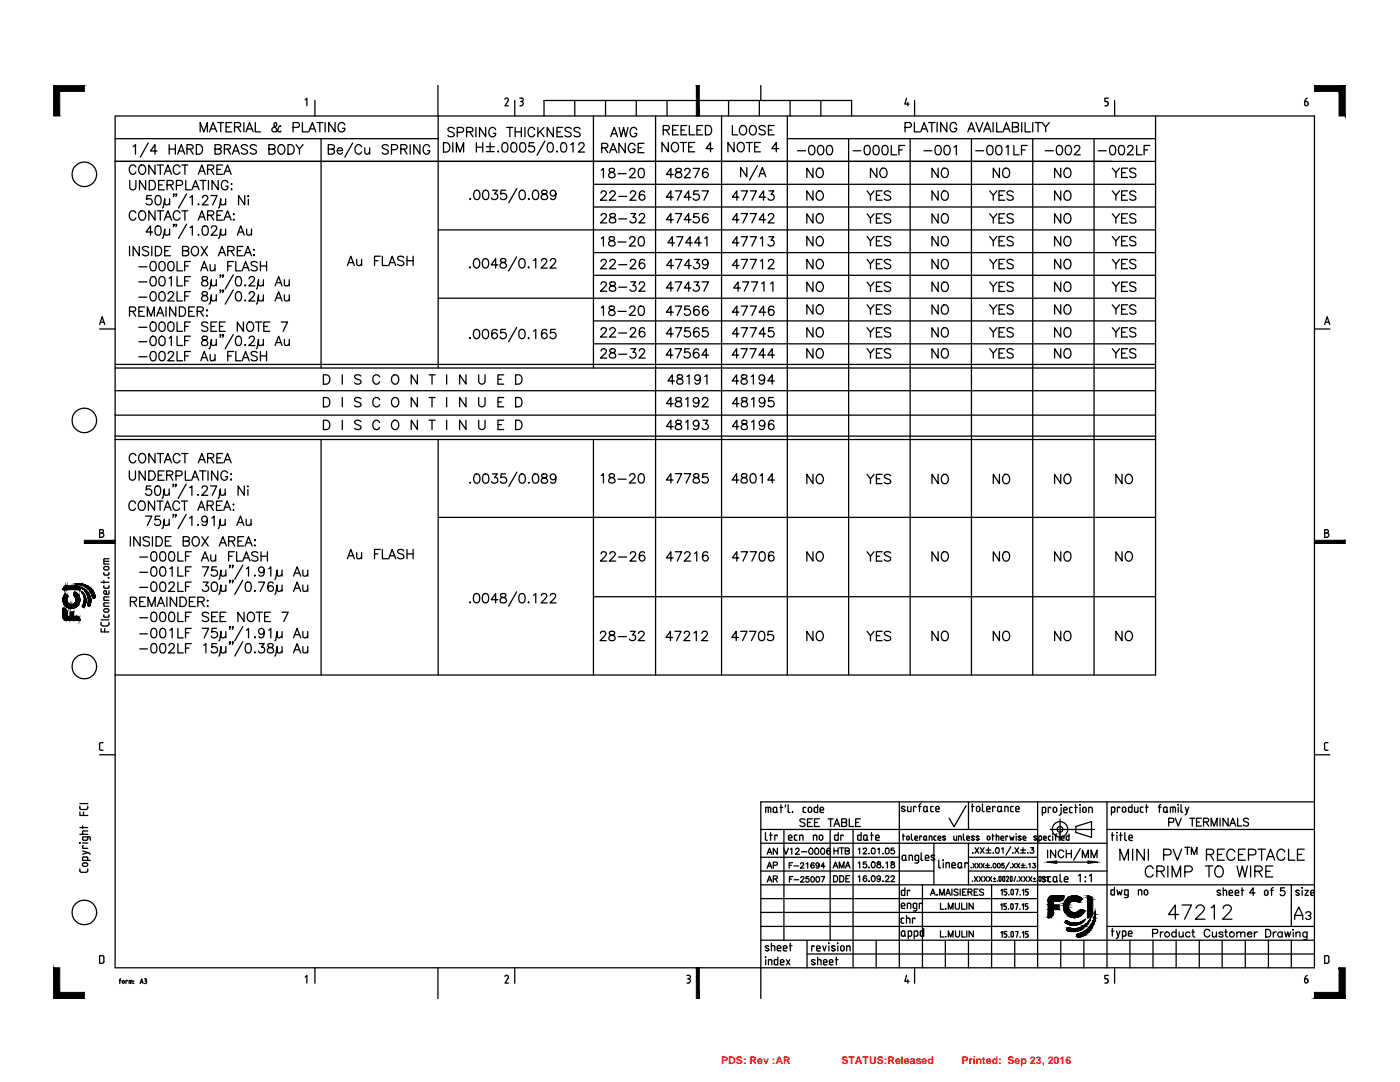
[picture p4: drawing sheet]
<svg xmlns="http://www.w3.org/2000/svg" width="279mm" height="216mm" viewBox="0 0 279 216" stroke-linecap="round" stroke-linejoin="round" font-family="sans-serif">
<defs><g id="words">
<g font-size="2.1" fill="#f00">
<text x="143.9" y="212.4">PDS: Rev :AR</text>
<text x="167.9" y="212.4">STATUS:Released</text>
<text x="191.9" y="212.4">Printed: Sep 23, 2016</text>
</g>
</g></defs>
<!-- layer: NOTES -->
<g fill="none" stroke="#000" stroke-width=".25">
<path d="M23 32.2h207.6M23 27.7h64.4M25.9 36v1.4a.62 .62 0 0 0 .6 .5 .62 .62 0 0 0 .6-.5v-1.4M26.6 29.2l.4-.3v1.9M27.1 33.3a.64 .64 0 0 0-1-.3 1 1 0 0 0-.3 1.1 1 1 0 0 0 .9 .7l.4-.5M27.8 33.2l.4-.3a.93 .93 0 0 1 .9 1 .93 .93 0 0 1-.9 .9l-.2-.1a1.15 1.15 0 0 1-.2-1.5zM29.1 36v1.9l-1.3-1.9v1.9M29.6 28.5l-1.6 2.9M29.8 36h.6a1.01 1.01 0 0 1 .6 .9 1.01 1.01 0 0 1-.6 1h-.6zM30.2 39h-.9l-.1 .8a.66 .66 0 0 1 1 0 .66 .66 0 0 1-.1 1 .66 .66 0 0 1-.9-.3M30.9 32.9v1.9l-1.2-1.9v1.9M31.2 39.1a.61 .61 0 0 1 .9 .3 1.54 1.54 0 0 1-.2 1.4 .61 .61 0 0 1-.9-.3 1.64 1.64 0 0 1 .2-1.4z"/>
<path d="M31.4 30.1h-1.4l.9-1.2v1.9M31.4 32.9h1.2M31.7 36.9h.7M32 32.9v1.9M32.8 36h-1.1v1.9h1.1M32.8 34.8l.7-1.9 .7 1.9M33.1 34.1h.9M33.3 36.9l1.1-.1 .2-.2-.1-.4-.4-.2h-.8v1.9M33.8 28.9v1.9M33.8 29.7h1.2M33.9 39.7v1.2M34 36.9l.6 1"/>
<path d="M34.7 38.8h-.1h.1l-.1 .4M35 28.9v1.9M35.2 37l1.1-.1 .1-.3v-.4l-.4-.2h-.8v1.9M35.2 38.8h-.1h.1l-.1 .4M35.5 30.8l.7-1.9 .7 1.9M35.7 30.1h.9M35.9 33.3a.7 .7 0 0 0-.8-.4 .7 .7 0 0 0-.5 .7 .88 .88 0 0 0 .9 1.2l.4-.5M36.3 32.9h1.2M36.9 32.9v1.9M37.1 36v1.9h1M37.2 38.7l-1.6 2.8M37.3 29.7h1.1l.2-.3-.1-.3-.4-.2h-.8v1.9"/>
<path d="M37.9 39.4l.5-.4v1.9M37.9 29.7l.7 1.1M38.3 37.9l.7-1.9 .7 1.9M38.6 37.2h.9M39.2 28.9h.6a1.04 1.04 0 0 1 .6 .9 1.04 1.04 0 0 1-.6 1h-.6zM39.6 34.8l.7-1.9 .7 1.9M39.8 34.1h.9M39.9 36h1.2M39.9 26.3v-1.8l.8 1.8 .7-1.8v1.8M40.4 39.5l.4-.5h.3l.3 .2a.55 .55 0 0 1-.2 .8l-.9 .9h1.3M40.5 36v1.9M41.4 33.8l1.1-.1 .2-.3-.1-.3-.4-.2h-.8v1.9"/>
<path d="M41.6 36v1.9M41.8 26.3l.7-1.8 .8 1.8M42 33.8l.7 1M42.1 25.7h.9M42.1 39h1.2l-.9 1.9M42.9 29.7h1.1l.1-.3v-.3l-.4-.2h-.8v1.9h.8a.51 .51 0 0 0 .5-.5 .51 .51 0 0 0-.5-.6M43.3 33.8h.7M43.4 24.5h1.2M43.5 36v1.9l-1.2-1.9v1.9M44.1 24.5v1.8M44.4 32.9h-1.1v1.9h1.1M44.7 34.8l.7-1.9 .7 1.9"/>
<path d="M44.8 29.7h1l.2-.5-.4-.3h-.8v1.9M45 34.1h.9M45 39.7v1.2M45.1 25.3h.7M45.4 29.7l.6 1.1M45.5 36.5a.67 .67 0 0 0-.8-.5 .67 .67 0 0 0-.5 .7 .75 .75 0 0 0 .3 1.1 .75 .75 0 0 0 1-.3v-.3h-.4M46.1 36.7h.2zM46.2 37.7v.2zM46.3 24.5h-1.2v1.8h1.2M46.4 30.8l.7-1.9 .7 1.9M46.6 30.1h.9M46.8 25.3h1.1l.1-.3-.1-.4-.3-.1h-.8v1.8"/>
<path d="M47.4 25.3l.6 1M48.7 24.5v1.8M48.8 39v1.9l-1.2-1.9v1.9M49.1 26.3l.7-1.8 .7 1.8M49.3 25.7h.9M49.4 29.2a.67 .67 0 0 0-.7-.4 .67 .67 0 0 0-.5 .5l.1 .3 .9 .4 .2 .5a.75 .75 0 0 1-1.2 0M49.6 39v.2zM49.6 39.7v1.2M51 24.5v1.8h1M51.2 29.2a.67 .67 0 0 0-.7-.4 .67 .67 0 0 0-.6 .5l.2 .3 .9 .4 .2 .5a.76 .76 0 0 1-1.3 0M53.7 29.7h1l.2-.3-.1-.3-.3-.2h-.8v1.9h.8a.51 .51 0 0 0 .4-.5 .51 .51 0 0 0-.4-.6M55.6 29.2l.4-.3a.95 .95 0 0 1 .9 .9 .95 .95 0 0 1-.9 1l-.2-.2a1.15 1.15 0 0 1-.2-1.4z"/>
<path d="M56 25.3v-.2l-.3 .1-.2 .6a.66 .66 0 0 1-.6 .5 .66 .66 0 0 1-.6-.3l.1-.5 .7-.4a.4 .4 0 0 0-.1-.6h-.2a.67 .67 0 0 0 .2 .9l.6 .8 .4 .1v-.2M57.5 28.9h.6a1.04 1.04 0 0 1 .6 .9 1.04 1.04 0 0 1-.6 1h-.6zM58.5 25.4l1.1-.1 .2-.2-.1-.5-.4-.1h-.8v1.8M59.1 28.9l.7 .8v1.1M60.4 24.5v1.8h1.1M60.5 28.9l-.7 .8M61.6 26.3l.7-1.8 .7 1.8M61.9 25.7h.9M63.2 24.5h1.3M63.8 24.5v1.8M64.1 27.7v45.7M64.9 24.5v1.8"/>
<path d="M65.5 29.7h1.1l.1-.3v-.3l-.4-.2h-.8v1.9h.8a.51 .51 0 0 0 .5-.5 .51 .51 0 0 0-.5-.6M66.9 24.5v1.8l-1.3-1.8v1.8M67.3 30h1.1v-.1a.6 .6 0 0 0-.9-.3 .6 .6 0 0 0-.2 .9 .6 .6 0 0 0 .9 .1l.2-.1M68.8 24.9a.69 .69 0 0 0-.8-.4 .69 .69 0 0 0-.5 .7 .77 .77 0 0 0 .3 1 .77 .77 0 0 0 1-.3v-.3h-.4M70.4 28.5l-1.6 2.9M72.2 29.3a.67 .67 0 0 0-.8-.4 .67 .67 0 0 0-.5 .7 .88 .88 0 0 0 .8 1.2l.5-.5M72.8 29.5l.1 1.1 .4 .2 .5-.4M73.8 29.5v1.3M77.5 29.2a.67 .67 0 0 0-.7-.4 .67 .67 0 0 0-.5 .5l.1 .3 .9 .4 .2 .5a.75 .75 0 0 1-1.2 0M78.1 29.9h.8a.51 .51 0 0 0 .5-.5 .51 .51 0 0 0-.5-.5h-.8v1.9M80 29.7h1.1l.1-.5-.4-.3h-.8v1.9M80.6 29.7l.6 1.1"/>
<path d="M81.9 28.9v1.9M83.8 28.9v1.9l-1.2-1.9v1.9M85.8 29.3a.64 .64 0 0 0-1-.3 1 1 0 0 0-.4 1.1 1 1 0 0 0 .9 .7l.5-.5v-.3h-.5M87.4 23.1v50.3M88.5 28.5h.6a.99 .99 0 0 1 .7 .9 .99 .99 0 0 1-.7 .9h-.6zM90.4 28.5v1.8M90.7 25.7a.71 .71 0 0 0-.7-.3 .71 .71 0 0 0-.6 .5l.2 .2 .9 .4 .2 .5a.88 .88 0 0 1-1.3 0M91.1 30.3v-1.8l.7 1.8 .7-1.8v1.8M91.3 26.4l1-.1a.48 .48 0 0 0 .2-.5 .48 .48 0 0 0-.4-.4h-.8v1.9M93.1 26.3l1.1-.1a.4 .4 0 0 0 .2-.3 .4 .4 0 0 0-.2-.4l-1.1-.1v1.9M93.8 39.7h.1zM93.8 26.3l.6 1"/>
<path d="M94.8 38h.4a1.06 1.06 0 0 1 0 1.8h-.1a1.15 1.15 0 0 1-.3-1.8zM95 25.4v1.9M95.1 28.5v1.8M95.1 29.4h1.2M96.3 28.5v1.8M96.6 38h.4a1.06 1.06 0 0 1 0 1.8l-.4-.1a1.34 1.34 0 0 1 0-1.7zM96.9 25.4v1.9l-1.2-1.9v1.9M97.1 29.3h1.5M97.1 30.3h1.5M97.8 28.5v1.6M98.3 38h1l-.6 .7a.62 .62 0 0 1 .6 .8 .62 .62 0 0 1-1 .2l-.2-.2M98.9 25.9a.69 .69 0 0 0-.8-.5 .69 .69 0 0 0-.5 .7 .84 .84 0 0 0 .9 1.2 .58 .58 0 0 0 .4-.7h-.4"/>
<path d="M99.3 30.3h.2zM100.4 28.6a.59 .59 0 0 1 .9 .3 1.57 1.57 0 0 1-.2 1.4 .63 .63 0 0 1-.9-.3 1.64 1.64 0 0 1 .2-1.4zM100.9 38h-.9l-.1 .8a.67 .67 0 0 1 1.1-.1 .67 .67 0 0 1-.2 1 .67 .67 0 0 1-.9-.2M101.1 25.4h1.2M101.8 25.4v1.9M102.2 28.6a.59 .59 0 0 1 .9 .3 1.57 1.57 0 0 1-.2 1.4 .61 .61 0 0 1-.9-.3 1.64 1.64 0 0 1 .2-1.4zM102.8 26.3h1.2M102.8 25.4v1.9M103.2 37.6l-1.7 2.9M103.9 38h.4a1.06 1.06 0 0 1 0 1.8l-.4-.1a1.34 1.34 0 0 1 0-1.7zM104 28.6a.59 .59 0 0 1 .8 .3 1.57 1.57 0 0 1-.1 1.4 .61 .61 0 0 1-.9-.3 1.64 1.64 0 0 1 .2-1.4zM104 25.4v1.9"/>
<path d="M104.8 25.4v1.9M105.4 39.7h.2zM106.5 28.5h-.9v.8a.66 .66 0 0 1 1 0 .66 .66 0 0 1-.2 .9 .66 .66 0 0 1-.9-.2M106.5 38h.5a1.06 1.06 0 0 1 0 1.8l-.5-.1a1.34 1.34 0 0 1 0-1.7zM106.7 25.9a.67 .67 0 0 0-.8-.5 .67 .67 0 0 0-.5 .7 .84 .84 0 0 0 .9 1.2l.4-.4M107.3 25.4v1.9M107.8 26.2l.8 1.1M108.2 38l-.1 .4 .3 .3a.66 .66 0 0 1 .7 .3 .66 .66 0 0 1 0 .7l-.6 .1-.4-.1a.69 .69 0 0 1 .1-.8 .69 .69 0 0 1 .7-.2l.2-.1 .1-.3a.66 .66 0 0 0-1-.3zM108.6 25.4l-1.3 1.3M108.7 28.1l-1.5 2.9M109.5 28.6a.59 .59 0 0 1 .8 .3 1.57 1.57 0 0 1-.1 1.4 .61 .61 0 0 1-.9-.3 1.64 1.64 0 0 1 .2-1.4zM110.4 25.4v1.9l-1.2-1.9v1.9"/>
<path d="M110.9 38.6a.57 .57 0 0 1-.7 .5 .57 .57 0 0 1-.3-.9 .57 .57 0 0 1 1 .1 1.71 1.71 0 0 1-.2 1.4 .58 .58 0 0 1-.8-.1M111.1 30.3h.1zM111.2 26.3h.7M112.1 28.6a.59 .59 0 0 1 .9 .3 1.57 1.57 0 0 1-.2 1.4 .61 .61 0 0 1-.8-.3 1.64 1.64 0 0 1 .1-1.4zM112.3 25.4h-1.1v1.9h1.1M113.9 28.9l.5-.4v1.8M114 25.7a.67 .67 0 0 0-.7-.3 .67 .67 0 0 0-.5 .5l.1 .2 .9 .4 .2 .5a.82 .82 0 0 1-1.2 0M115.5 28.9l.1-.3 .3-.1 .6 .1a.6 .6 0 0 1-.2 .8l-.9 .9h1.3M115.8 25.7a.67 .67 0 0 0-.7-.3 .67 .67 0 0 0-.6 .5l.2 .2 .9 .4 .2 .5a.82 .82 0 0 1-1.3 0M118.4 36.8h112.2M118.4 23.1v50.3M120 38.6v-.1a.58 .58 0 0 1 .6-.4l.2 .1a.38 .38 0 0 1 .1 .6l-1.1 1.1h1.3"/>
<path d="M120 33.9l.4-.3v1.9M120.1 29.5l1-.1 .2-.2-.2-.5-1-.1v1.9M120.7 29.5l.6 1M121.7 30.5l.7-1.9 .7 1.9M121.7 33.7a.39 .39 0 0 0 .2 .6 .66 .66 0 0 1 .7 .3 .66 .66 0 0 1-.1 .8l-.6 .1-.3-.2a.69 .69 0 0 1 0-.8 .69 .69 0 0 1 .8-.2 .4 .4 0 0 0 .1-.6zM121.7 38.6l.4-.5 .5 .1a.38 .38 0 0 1 .1 .6l-1.1 1.1h1.3M121.9 27.3l.7-1.9 .7 1.9M121.9 29.9h.9M122.1 26.7h.9M123.3 34.7h1.7M123.5 39.2h1.6M123.6 25.4l.4 1.9 .4-1.9 .5 1.9 .4-1.9"/>
<path d="M124.8 28.6v1.9l-1.3-1.9v1.9M125.7 34l.3-.4 .6 .2a.61 .61 0 0 1-.1 .8l-.9 .9h1.2M125.8 38.6l.3-.5h.4l.3 .2a.55 .55 0 0 1-.2 .8l-.9 .8h1.2M126.7 29.1a.69 .69 0 0 0-.8-.5 .69 .69 0 0 0-.5 .7v.5a.68 .68 0 0 0 .7 .7 .68 .68 0 0 0 .6-.7h-.4M127.1 25.9a.67 .67 0 0 0-.8-.5 .67 .67 0 0 0-.5 .7 .84 .84 0 0 0 .8 1.2 .6 .6 0 0 0 .5-.7h-.5M127.4 29.5h.6M127.6 33.7a.63 .63 0 0 1 .9 .2 1.64 1.64 0 0 1-.2 1.5 .61 .61 0 0 1-.8-.3 1.64 1.64 0 0 1 .1-1.4zM128.5 28.6h-1.1v1.9h1.1M128.6 38.4a.49 .49 0 0 0-.8-.2 1.1 1.1 0 0 0 .3 1.7 .58 .58 0 0 0 .6-.5 .58 .58 0 0 0-.5-.6 .58 .58 0 0 0-.6 .6M130.8 23.1v111.6M132.4 25.9h1l.2-.3-.1-.4-.3-.2h-.8v1.9M133 25.9l.6 1"/>
<path d="M133.4 28.4v1.9l-1.3-1.9v1.9M134.2 25.9h.7M134.4 39.4h-1.4l.9-1.3v1.8M134.4 34.8h-1.4l.9-1.2v1.9M134.4 28.5a.7 .7 0 0 1 1 .6 .88 .88 0 0 1-.9 1.2 1.06 1.06 0 0 1-.1-1.8zM134.8 38.1h1.2l-.8 1.8M135 33.7l-.1 .3 .3 .3a.69 .69 0 0 1 .7 .2 .69 .69 0 0 1 .1 .8l-.4 .2a.65 .65 0 0 1-.8-.4 .96 .96 0 0 1 1.1-.9l.1-.3a.74 .74 0 0 0-1-.2zM135.4 25h-1.2v1.9h1.2M135.7 28.4h1.3M135.9 25.9h.7M136.4 28.4v1.9M136.6 34l.1-.2 .3-.2h.4l.3 .3-.3 .7-.8 .9h1.2"/>
<path d="M137.1 25h-1.2v1.9h1.2M137.4 29.3h.8M137.6 25v1.9h1.1M137.9 39.4h-1.3l.8-1.3v1.8M138.3 33.6h1.3l-.9 1.9M138.6 28.4h-1.2v1.9h1.2M139.1 25.9h.7M139.4 38.1h-.9l-.1 .8a.67 .67 0 0 1 1 0 .67 .67 0 0 1-.1 1 .67 .67 0 0 1-1-.3M140.1 38.1h1.3l-.9 1.8M140.2 25h-1.1v1.9h1.1M140.8 25h.6a1.01 1.01 0 0 1 .6 1 1.01 1.01 0 0 1-.6 .9h-.6zM141.3 33.9a.52 .52 0 0 0-.8-.2 1.34 1.34 0 0 0 0 1.7 .59 .59 0 0 0 .8-.3 .59 .59 0 0 0-.4-.8 .59 .59 0 0 0-.7 .5"/>
<path d="M142.3 29.7h-1.4l.9-1.3v1.9M144 23.1v111.6M146.2 25v1.9h1M146.5 28.4v1.9l-1.2-1.9v1.9M147.5 39.4h-1.3l.9-1.3v1.8M147.5 28.5l.1-.1a.93 .93 0 0 1 1 1 .93 .93 0 0 1-1 .9 1.12 1.12 0 0 1-.1-1.8zM147.9 25.1a.91 .91 0 0 1 1.1 .4 .91 .91 0 0 1-.2 1.2 .71 .71 0 0 1-.8 .2 .71 .71 0 0 1-.4-.7 1.13 1.13 0 0 1 .3-1.1zM147.9 38.1h1.3l-.9 1.8M148.9 28.4h1.2M149 33.4v1.9l-1.2-1.9v1.9M149.5 28.4v1.9M149.7 38.1h1.2l-.8 1.8"/>
<path d="M149.9 25.1a.91 .91 0 0 1 1 .4 .91 .91 0 0 1-.1 1.2l-.4 .2a.97 .97 0 0 1-.9-.7 .97 .97 0 0 1 .4-1.1zM150.6 29.3h.7M151.2 33l-1.6 2.9M151.5 35.3l.6-1.9 .8 1.9M151.7 34.7h.9M151.8 28.4h-1.2v1.9h1.2M152.7 25.3a.67 .67 0 0 0-.6-.3 .67 .67 0 0 0-.6 .5l.2 .3 .9 .3a.45 .45 0 0 1 .1 .5 .45 .45 0 0 1-.4 .3h-.4l-.4-.2M152.8 39.4h-1.3l.9-1.3v1.8M153.4 25.9h.6M153.4 38.1h1l-.5 .7a.62 .62 0 0 1 .6 .9 .62 .62 0 0 1-1.1 .2l-.1-.3M154.5 25h-1.1v1.9h1.1M155.4 29.7h-1.4l.9-1.3v1.9"/>
<path d="M157.1 27.7h73.5M157.1 23.1v111.6M159.2 30.1h1.6M161.7 29.1a.63 .63 0 0 1 .8 .3 .96 .96 0 0 1-.6 1.5 1.15 1.15 0 0 1-.2-1.8zM162.2 33.6v1.8l-1.2-1.8v1.8M162.2 38.1v1.8l-1.2-1.8v1.8M163.1 33.8a.71 .71 0 0 1 .8-.2 .71 .71 0 0 1 .4 .7 .78 .78 0 0 1-.2 1 .78 .78 0 0 1-1-.1l-.2-.5zM163.1 38.4a.69 .69 0 0 1 .8-.3 .69 .69 0 0 1 .4 .7v.5a.72 .72 0 0 1-.7 .7 .72 .72 0 0 1-.7-.7zM163.4 29.1a.63 .63 0 0 1 .9 .3 .96 .96 0 0 1-.6 1.5 1.15 1.15 0 0 1-.3-1.8zM165.2 29.1a.61 .61 0 0 1 .9 .3 .97 .97 0 0 1-.6 1.5 1.03 1.03 0 0 1-.5-1.5zM169.4 27.7v107M170.3 30.1h1.5"/>
<path d="M172.7 29.1a.61 .61 0 0 1 .9 .3 .97 .97 0 0 1-.6 1.5 1.03 1.03 0 0 1-.5-1.5zM173 38.1l.7 .9v.9M174.4 38.1l-.7 .9M174.5 29.1a.61 .61 0 0 1 .9 .3 .97 .97 0 0 1-.6 1.5 1.03 1.03 0 0 1-.5-1.5zM174.9 39h.7M175 33.6v1.8l-1.3-1.8v1.8M175.8 33.8a.69 .69 0 0 1 .8-.2 .69 .69 0 0 1 .4 .7 .77 .77 0 0 1-.4 1.1 .77 .77 0 0 1-1-.7zM176.1 38.1h-1.2v1.8h1.2M176.3 29.1a.61 .61 0 0 1 .9 .3 .97 .97 0 0 1-.6 1.5 1.03 1.03 0 0 1-.5-1.5zM177.7 38.4a.71 .71 0 0 0-.6-.3 .71 .71 0 0 0-.6 .5l.4 .3a.94 .94 0 0 1 .8 .5v.3a.88 .88 0 0 1-1.2 0M177.9 29v1.9h1M179.4 29.9h.7"/>
<path d="M180.5 29h-1.1v1.9M180.6 25.4h.8a.49 .49 0 0 0 .5-.5 .49 .49 0 0 0-.5-.4h-.8v1.8M181.6 27.7v107M182.5 24.5v1.8h1M183.8 26.3l.6-1.8 .8 1.8M184 25.7h.9M184.4 30.1h1.6M185.3 24.5h1.3M186 24.5v1.8M186.8 29.1a.61 .61 0 0 1 .9 .3 .97 .97 0 0 1-.6 1.5 1.03 1.03 0 0 1-.4-1.5zM187 24.5v1.8M187.2 33.6v1.8l-1.2-1.8v1.8"/>
<path d="M187.2 38.1v1.8l-1.2-1.8v1.8M188.2 33.6a.86 .86 0 0 1 1 .3 .86 .86 0 0 1 0 1.1 .64 .64 0 0 1-1 .3 1.18 1.18 0 0 1 0-1.7zM188.2 38.2l.2-.1a.93 .93 0 0 1 .9 .9 .93 .93 0 0 1-.9 .9 1.07 1.07 0 0 1-.2-1.7zM188.6 29.1a.61 .61 0 0 1 .9 .3 .97 .97 0 0 1-.6 1.5 1.03 1.03 0 0 1-.4-1.5zM189 24.5v1.8l-1.3-1.8v1.8M190.4 29.4l.5-.4v1.9M190.9 24.9a.67 .67 0 0 0-.8-.4 .67 .67 0 0 0-.5 .7 .75 .75 0 0 0 .3 1 .75 .75 0 0 0 1-.3v-.3h-.4M193.2 26.3l.7-1.8 .6 1.8M193.4 25.7h.9M193.9 27.7v107M194.7 30.1h1.6M194.8 24.5l.6 1.8 .8-1.8"/>
<path d="M196.3 26.3l.7-1.8 .8 1.8M196.6 25.7h.9M197.2 29.1a.63 .63 0 0 1 .9 .3 .96 .96 0 0 1-.6 1.5 1.15 1.15 0 0 1-.3-1.8zM197.5 38.1l.7 .9v.9M198.2 24.5v1.8M198.9 24.5v1.8h1.1M199 38.1l-.8 .9M199 29.1a.63 .63 0 0 1 .9 .3 .96 .96 0 0 1-.7 1.5 1.15 1.15 0 0 1-.2-1.8zM199.4 39h.7M199.5 33.6v1.8l-1.3-1.8v1.8M200.2 26.3l.7-1.8 .7 1.8M200.3 33.8l.1-.2a.86 .86 0 0 1 1 .3 .86 .86 0 0 1 0 1.1 .64 .64 0 0 1-1 .3 1.22 1.22 0 0 1-.1-1.5z"/>
<path d="M200.4 25.7h.9M200.5 38.1h-1.1v1.8h1.1M200.8 29.4l.4-.4v1.9M202 25.3h1.1l.2-.3-.1-.4-.4-.1h-.8v1.8h.8l.4-.2v-.6l-.4-.2M202.2 38.4a.67 .67 0 0 0-.7-.3 .67 .67 0 0 0-.5 .5l.2 .2 .8 .4 .2 .5a.82 .82 0 0 1-1.2 0M202.3 29v1.9h1.1M203.9 29.9h.7M203.9 24.5v1.8M204.6 24.5v1.8h1.1M205 29h-1.1v1.9M206.1 24.5v1.8M206.1 27.7v107"/>
<path d="M206.6 24.5h1.2M207.2 24.5v1.8M208 24.5l.7 .8v1M208.6 30.1h1.6M209.4 24.5l-.7 .8M211.1 29.1a.61 .61 0 0 1 .8 .3 .97 .97 0 0 1-.5 1.5 1.03 1.03 0 0 1-.5-1.5zM211.7 33.6v1.8l-1.2-1.8v1.8M211.7 38.1v1.8l-1.2-1.8v1.8M212.7 33.6a.86 .86 0 0 1 1 .3 .86 .86 0 0 1-.1 1.1 .64 .64 0 0 1-.9 .3 1.18 1.18 0 0 1 0-1.7zM212.7 38.2l.1-.1a.93 .93 0 0 1 1 .9 .93 .93 0 0 1-1 .9 1.07 1.07 0 0 1-.1-1.7zM212.8 29.1a.61 .61 0 0 1 .9 .3 .97 .97 0 0 1-.6 1.5 1.03 1.03 0 0 1-.4-1.5zM214.4 29.4l.2-.3a.6 .6 0 0 1 .8 .1 .61 .61 0 0 1-.1 .8l-.9 .9h1.2"/>
<path d="M218.3 27.7v107M219.2 30.1h1.6M221.7 29.1a.63 .63 0 0 1 .9 .3 .96 .96 0 0 1-.7 1.5 1.06 1.06 0 0 1-.4-1.5zM222 38.1l.7 .9v.9M222 33.6l.7 .8v1M223.4 38.1l-.7 .9M223.4 33.6l-.7 .8M223.5 29.1a.63 .63 0 0 1 .9 .3 .96 .96 0 0 1-.7 1.5 1.06 1.06 0 0 1-.4-1.5zM223.8 39h.8M223.8 34.4h.8M225 38.1h-1.2v1.8h1.2M225 33.6h-1.2v1.8h1.2"/>
<path d="M225.1 29.4l.1-.2a.59 .59 0 0 1 .9 .2l-.3 .6-.9 .9h1.3M226.7 38.4a.68 .68 0 0 0-.7-.3 .68 .68 0 0 0-.5 .5l.1 .2 .9 .4 .2 .5a.82 .82 0 0 1-1.2 0M226.7 33.8a.7 .7 0 0 0-.7-.3 .7 .7 0 0 0-.5 .5l.1 .3 .9 .3 .2 .6a.82 .82 0 0 1-1.2 0M226.9 29v1.9h1M228.3 29.9h.8M229.5 29h-1.2v1.9M230.6 23.1v111.6h-207.6M25.9 49.2v1.8M27.1 42.5a.64 .64 0 0 0-1-.4 1.12 1.12 0 0 0 .2 1.8l.6-.1 .2-.3M27.7 59.3h1.6M27.7 56.2h1.6M27.7 53.2h1.6"/>
<path d="M27.8 49.2v1.8l-1.2-1.8v1.8M27.8 42.3l.4-.2a.93 .93 0 0 1 .9 .9 .93 .93 0 0 1-.9 .9l-.4-.3-.1-.4zM29.7 49.4a.7 .7 0 0 0-1.3 .2l.2 .3 .9 .3 .2 .5a.75 .75 0 0 1-1.3 0M30.2 58.3a.56 .56 0 0 1 .9 .3 1.54 1.54 0 0 1-.2 1.4 .61 .61 0 0 1-.9-.3 1.27 1.27 0 0 1 .2-1.4zM30.2 55.3a.61 .61 0 0 1 .9 .3 1.57 1.57 0 0 1-.2 1.4 .61 .61 0 0 1-.9-.3 1.35 1.35 0 0 1 .2-1.4zM30.2 52.3a.63 .63 0 0 1 .9 .2 .96 .96 0 0 1-.6 1.5 1.15 1.15 0 0 1-.3-1.7zM30.3 49.2v1.8M30.5 46.3h-1.3l.8-1.2v1.8M30.9 42.1v1.8l-1.2-1.8v1.8M31 49.2h.6a.98 .98 0 0 1 .7 .9 .98 .98 0 0 1-.7 .9h-.6zM31.2 45.2a.63 .63 0 0 1 .9 .2 1.64 1.64 0 0 1-.2 1.4 .61 .61 0 0 1-.9-.2 1.64 1.64 0 0 1 .2-1.4zM31.4 42.1h1.2"/>
<path d="M32 58.3l.2-.1a1 1 0 0 1 .8 .9 1 1 0 0 1-.6 1h-.2a1.1 1.1 0 0 1-.2-1.8zM32 55.3l.4-.1a1.06 1.06 0 0 1 0 1.9l-.4-.1a1.34 1.34 0 0 1 0-1.7zM32 52.3a.63 .63 0 0 1 .9 .2 .96 .96 0 0 1-.7 1.5 1.15 1.15 0 0 1-.2-1.7zM32 42.1v1.8M32.8 43.9l.7-1.8 .7 1.8M32.9 50h.7M33.1 43.3h.9M33.6 58.7l.3-.5h.4l.4 .4-.3 .6-.9 .9h1.2M33.8 55.6l.4-.4v1.9M33.8 52.3a.63 .63 0 0 1 .9 .2 .96 .96 0 0 1-.7 1.5 1.15 1.15 0 0 1-.2-1.7zM33.9 40.5a.63 .63 0 0 1-.9 .3l-.1-1.1-.3 1.6-.2 .2M33.9 46.6a.63 .63 0 0 1-.9 .2l-.1-1.1-.3 1.7-.2 .2"/>
<path d="M33.9 45.7v1.2M34 49.2h-1.1v1.8h1.1M34.7 44.8h-.1h.1l-.1 .4M35.2 44.8h-.1h.1l-.1 .4M35.3 58.2v1.9h1.1M35.3 55.2v1.9h1.1M35.3 52.2v1.8h1.1M35.9 42.5a.7 .7 0 0 0-.8-.4 .7 .7 0 0 0-.5 .6 .84 .84 0 0 0 .1 .9 .84 .84 0 0 0 .9 .2l.3-.3M36.3 42.1h1.2M36.4 50l1.1-.1 .2-.2-.1-.4-.4-.1h-.8v1.8h.8l.4-.2 .1-.4-.5-.4M36.9 59.1h.7M36.9 56.1h.7"/>
<path d="M36.9 53.1h.7M36.9 42.1v1.8M37.2 44.7l-1.6 2.9M37.9 45.4l.5-.3v1.8M38 58.2h-1.1v1.9M38 55.2h-1.1v1.9M38 52.2h-1.1v1.8M38.4 49.4a.68 .68 0 0 1 .7-.2 .68 .68 0 0 1 .5 .7 .88 .88 0 0 1-.9 1.1l-.3-.3a1.02 1.02 0 0 1 0-1.3zM39.5 40.8h.2zM39.5 46.8h.2zM39.6 43.9l.7-1.8 .7 1.8M39.8 43.3h.9"/>
<path d="M40.1 54l.7-1.8 .7 1.8M40.2 49.2l1.2 1.8M40.3 53.4h.9M40.4 58.3a.36 .36 0 0 0 .2 .6 .7 .7 0 0 1 .7 .2 .7 .7 0 0 1 .1 .8 .66 .66 0 0 1-.7 .2 .66 .66 0 0 1-.5-.6 .99 .99 0 0 1 1.1-.7v-.5l-.3-.1zM40.4 55.3a.39 .39 0 0 0 .2 .6 .75 .75 0 0 1 .9 .8l-.1 .2a.66 .66 0 0 1-.7 .1 .66 .66 0 0 1-.5-.6 1.04 1.04 0 0 1 1.1-.6l.1-.4a.71 .71 0 0 0-1-.1zM40.6 45.2a.61 .61 0 0 1 .9 .2 1.64 1.64 0 0 1-.2 1.4 .61 .61 0 0 1-.9-.2 1.64 1.64 0 0 1 .2-1.4zM41.4 49.2l-1.2 1.8M41.4 43l1.1-.1 .2-.3-.1-.4-.4-.1h-.8v1.8M41.9 52.8l.1 1.2h.4l.5-.3M42 43l.7 .9M42.2 45.5l.3-.4 .7 .1a.6 .6 0 0 1-.2 .8l-.9 .9h1.2M42.9 52.8v1.2"/>
<path d="M43.2 59.7a.63 .63 0 0 1-.9 .3l-.1-1.2-.3 1.7-.2 .2M43.2 56.7a.63 .63 0 0 1-.9 .3l-.1-1.2-.3 1.7-.2 .2M43.2 55.8v1.3M43.2 58.8v1.3M43.3 43h.7M43.6 51l.7-1.8 .7 1.8M43.9 50.4h.9M44.1 57.9h-.2h.2l-.2 .5M44.1 54.9h-.2h.2l-.2 .5M44.4 42.1h-1.1v1.8h1.1M44.6 57.9h-.2h.2l-.2 .5M44.6 54.9h-.2h.2l-.2 .5"/>
<path d="M44.7 43.9l.7-1.8 .7 1.8M45 43.3h.9M45 40.5l-.4 .4-.5-.1v-1.1l-.3 1.6-.2 .2M45 46.6l-.4 .3-.5-.1v-1.1l-.3 1.7-.2 .2M45 45.7v1.2M45.5 50l1.1-.1 .1-.4-.1-.2-.3-.1h-.8v1.8M45.5 53.1h.7M46.1 50l.6 1M46.6 42.7h.2l-.2 .2zM46.6 43.8h.2zM46.6 57.9l-1.7 2.8M46.6 54.8l-1.7 2.9"/>
<path d="M46.6 52.2h-1.1v1.8M47.1 52.2v1.8h1M47.2 58.3a.55 .55 0 0 1 .9 .3 1.19 1.19 0 0 1-.4 1.5h-.2a.96 .96 0 0 1-.4-1.5zM47.2 55.3a.59 .59 0 0 1 .9 .3 1.57 1.57 0 0 1-.2 1.4 .63 .63 0 0 1-.8-.3 1.64 1.64 0 0 1 .1-1.4zM47.4 46.9l.6-1.8 .8 1.8M47.4 50h.6M47.6 46.3h.9M48.3 54l.7-1.8 .7 1.8M48.5 49.2h-1.1v1.8h1.1M48.6 53.4h.9M48.8 51l.7-1.8 .7 1.8M48.9 59.9v.2z"/>
<path d="M48.9 56.9v.2zM49 50.4h.9M49.2 45.7l.1 1.1 .4 .1 .5-.3M49.7 58.7v-.1a.56 .56 0 0 1 .9-.3l.1 .1a.61 .61 0 0 1-.2 .8l-.9 .9h1.3M49.7 55.7l.2-.4a.6 .6 0 0 1 .8 .1 .6 .6 0 0 1-.2 .8l-.9 .9h1.3M50.2 45.7v1.2M50.6 49.9h.2zM50.6 50.9h.2l-.1 .1zM51.3 52.4a.7 .7 0 0 0-1.2 .2l.2 .3 .9 .3 .1 .6a.84 .84 0 0 1-1.2 0M52 52.2v1.8M52 53.1h1.2M52.6 59.7l-.5 .4-.4-.1-.1-1.2-.3 1.7-.1 .2"/>
<path d="M52.6 56.7l-.5 .4-.4-.1-.1-1.2-.3 1.7-.1 .2M52.6 55.8v1.3M52.6 58.8v1.3M53.2 52.2v1.8M54.9 57.1l.7-1.9 .7 1.9M55.1 59.5h.9M55.1 56.4h.9M56.8 58.8v1.2a.63 .63 0 0 0 .9-.3M56.8 55.8v1.2a.63 .63 0 0 0 .9-.3M57.7 55.8v1.3M57.7 58.8v1.3M69.3 53l.7-1.9 .7 1.9"/>
<path d="M69.6 52.4h.9M71.2 51.8l.1 1.1a.63 .63 0 0 0 .9-.3M72.2 51.8v1.2M74.7 52h.7M75.9 51.1h-1.2v1.9M76.3 51.1v1.9h1.1M77.6 53l.7-1.9 .7 1.9M77.8 52.4h.9M80.6 51.4a.67 .67 0 0 0-.7-.3 .67 .67 0 0 0-.5 .5l.1 .2 .7 .3a.45 .45 0 0 1 .4 .5 .45 .45 0 0 1-.4 .4h-.4l-.4-.3M81.2 52h1.3M81.2 51.1v1.9M82.5 51.1v1.9"/>
<path d="M87.4 45.9h143.2M87.4 59.5h143.2M93.7 53.4h.2l-.1 .1zM94.8 51.7l.2-.1a.99 .99 0 0 1 .8 .9 .99 .99 0 0 1-.8 1 1.15 1.15 0 0 1-.2-1.8zM96.5 51.7l.3-.1a.99 .99 0 0 1 .7 .9 .99 .99 0 0 1-.7 1 1.15 1.15 0 0 1-.3-1.8zM99.4 52.9h-1.4l.9-1.3v1.9M100 51.7l-.1 .4 .3 .2a.67 .67 0 0 1 .7 .3 .67 .67 0 0 1 0 .8 .62 .62 0 0 1-.7 .1 .62 .62 0 0 1-.4-.6 .99 .99 0 0 1 1.1-.7l.1-.3a.62 .62 0 0 0-1-.2zM103.1 51.3l-1.6 2.8M103.8 51.7l.3-.1a.99 .99 0 0 1 .7 .9 .99 .99 0 0 1-.7 1 1.15 1.15 0 0 1-.3-1.8zM105.4 53.4h.2l-.1 .1zM106.5 52l.4-.4v1.9M108.1 52.1v-.1a.56 .56 0 0 1 .9-.3v.1a.61 .61 0 0 1-.1 .8l-.9 .9h1.2"/>
<path d="M109.8 52.1v-.1a.56 .56 0 0 1 .9-.3l.1 .1a.61 .61 0 0 1-.2 .8l-.8 .9h1.2M118.4 50.4h112.2M118.4 41.3h112.2M118.4 54.9h112.2M120 56.7v-.3l.3-.2a.58 .58 0 0 1 .7 .4l-.1 .4-1.1 1.1h1.3M120 52.2l.3-.4h.5a.38 .38 0 0 1 .1 .6l-1.1 1.2h1.3M120 43l.3-.4 .5 .1a.41 .41 0 0 1 .1 .6l-1.1 1.2h1.3M120 47.6l.4-.4v1.9M121.7 47.3a.38 .38 0 0 0 .2 .6 .66 .66 0 0 1 .7 .3 .66 .66 0 0 1-.1 .8l-.6 .1-.3-.2a.69 .69 0 0 1 0-.7 .69 .69 0 0 1 .8-.3 .39 .39 0 0 0 .1-.6zM121.7 52.2l.4-.4h.5a.38 .38 0 0 1 .1 .6l-1.1 1.2h1.3M121.8 56.3l-.1 .4 .3 .3a.69 .69 0 0 1 .7 .2 .69 .69 0 0 1 .1 .7l-.4 .2a.65 .65 0 0 1-.8-.3 .96 .96 0 0 1 1.1-.9l.1-.4a.74 .74 0 0 0-1-.2zM121.8 42.7l-.1 .3 .3 .3a.69 .69 0 0 1 .7 .3 .69 .69 0 0 1 .1 .7l-.4 .2a.65 .65 0 0 1-.8-.4 .96 .96 0 0 1 1.1-.8l.1-.4a.74 .74 0 0 0-1-.2z"/>
<path d="M123.3 48.3h1.7M123.5 57.3h1.6M123.5 52.8h1.6M123.5 43.7h1.6M125.7 47.7l.1-.3 .2-.2 .6 .2a.6 .6 0 0 1-.1 .8l-.9 .9h1.2M125.8 52.2l.3-.4 .7 .1a.61 .61 0 0 1-.2 .8l-.9 .9h1.2M125.9 56.2h1l-.6 .8a.62 .62 0 0 1 .5 1 .62 .62 0 0 1-1.1-.2M125.9 42.6h1l-.6 .7a.62 .62 0 0 1 .5 1 .62 .62 0 0 1-1.1-.2M127.6 56.7l.1-.3 .2-.2 .7 .2a.6 .6 0 0 1-.2 .8l-.9 .9h1.2M127.6 43l.3-.4 .7 .2a.6 .6 0 0 1-.2 .8l-.9 .9h1.2M127.6 47.3a.61 .61 0 0 1 .9 .3 1.57 1.57 0 0 1-.2 1.4 .61 .61 0 0 1-.8-.2 1.64 1.64 0 0 1 .1-1.5zM128.6 52a.54 .54 0 0 0-.5-.3 .54 .54 0 0 0-.4 .4 1.14 1.14 0 0 0 .4 1.5 .58 .58 0 0 0 .6-.5 .58 .58 0 0 0-.5-.6 .58 .58 0 0 0-.6 .5"/>
<path d="M134.4 43.8h-1.4l.9-1.2v1.9M134.4 57.5h-1.4l.9-1.3v1.9M134.4 53h-1.4l.9-1.2v1.8M134.6 48.5h-1.3l.9-1.3v1.9M134.8 42.6h1.2l-.8 1.9M134.8 56.2h1.2l-.8 1.9M134.8 51.8h1.3l-.9 1.8M135.1 47.2h1.2l-.9 1.9M137.9 43.8h-1.3l.8-1.2v1.9M137.9 57.5h-1.3l.8-1.3v1.9M138 53h-1.4l.9-1.2v1.8M138.2 48.5h-1.4l.9-1.3v1.9"/>
<path d="M138.5 56.2h1l-.5 .8a.6 .6 0 0 1 .6 .6 .6 .6 0 0 1-.8 .5l-.3-.1-.2-.2M138.5 51.8h1.1l-.6 .6a.63 .63 0 0 1 .5 1.1 .63 .63 0 0 1-1.1-.3M139.4 42.6h-.9l-.1 .8a.67 .67 0 0 1 1 0 .67 .67 0 0 1-.1 1 .67 .67 0 0 1-1-.3M139.9 48.5h-1.3l.9-1.3v1.9M140.1 56.2h1.3l-.9 1.9M140.7 47.6l.4-.4v1.9M141.3 42.9a.52 .52 0 0 0-.8-.2 1.34 1.34 0 0 0 0 1.7 .59 .59 0 0 0 .8-.3 .59 .59 0 0 0-.4-.8 .59 .59 0 0 0-.7 .5M141.3 52.4a.57 .57 0 0 1-.8 .4 .57 .57 0 0 1-.2-.9 .57 .57 0 0 1 .9 .1 1.78 1.78 0 0 1-.2 1.5 .55 .55 0 0 1-.8-.2M147.5 43.8h-1.3l.9-1.2v1.9M147.5 53h-1.3l.9-1.2v1.8M147.5 48.5h-1.3l.9-1.3v1.9M147.8 57.5h-1.4l.9-1.3v1.9"/>
<path d="M147.9 42.6h1.3l-.9 1.9M147.9 51.8h1.3l-.9 1.8M147.9 47.2h1.3l-.9 1.9M148.2 56.2h1.2l-.9 1.9M149.7 42.6h1.2l-.8 1.9M149.7 51.8h1.2l-.8 1.8M149.7 47.2h1.2l-.8 1.9M150 56.2h1.2l-.9 1.9M151.8 52.1l.4-.3v1.8M151.8 47.6l.4-.4v1.9M152 56.6l.5-.4v1.9M152.8 43.8h-1.3l.9-1.2v1.9"/>
<path d="M153.4 43v-.2a.59 .59 0 0 1 1 .2l-.2 .6-.9 .9h1.2M153.4 52.2v-.3a.59 .59 0 0 1 1 .2l-.2 .6-.9 .9h1.2M153.4 47.2h1l-.5 .7a.62 .62 0 0 1 .6 .9 .62 .62 0 0 1-1.1 .2l-.1-.2M153.8 56.6l.4-.4v1.9M162.2 42.7v1.8l-1.2-1.8v1.8M162.2 47.2v1.9l-1.2-1.9v1.9M162.2 51.8v1.8l-1.2-1.8v1.8M162.2 56.3v1.9l-1.2-1.9v1.9M163.1 42.9a.86 .86 0 0 1 1.2 .2 .86 .86 0 0 1-.2 1.2 .69 .69 0 0 1-.8 .2 .69 .69 0 0 1-.4-.7zM163.1 52a.71 .71 0 0 1 .7-.2 .71 .71 0 0 1 .5 .6v.5a.72 .72 0 0 1-.7 .7 .72 .72 0 0 1-.7-.7zM163.1 56.5a.71 .71 0 0 1 .8-.2 .71 .71 0 0 1 .4 .7 .78 .78 0 0 1-.2 1 .78 .78 0 0 1-1-.1l-.2-.5zM163.2 47.3a.91 .91 0 0 1 1.1 .4 .91 .91 0 0 1-.2 1.1 .76 .76 0 0 1-1 .1 .76 .76 0 0 1-.2-1z"/>
<path d="M173 51.8l.7 .8v1M173 56.3l.7 .9v1M173 47.2l.7 .9v1M173 42.7l.7 .8v1M174.4 51.8l-.7 .8M174.4 56.3l-.7 .9M174.4 47.2l-.7 .9M174.4 42.7l-.7 .8M174.9 52.6h.7M174.9 57.2h.7M174.9 48.1h.7M174.9 43.5h.7"/>
<path d="M176.1 51.8h-1.2v1.8h1.2M176.1 56.3h-1.2v1.9h1.2M176.1 47.2h-1.2v1.9h1.2M176.1 42.7h-1.2v1.8h1.2M177.7 52a.74 .74 0 0 0-1.2 .2l.4 .4 .5 .1a.47 .47 0 0 1 .3 .6 .8 .8 0 0 1-1.2 0M177.7 56.5a.73 .73 0 0 0-1.2 .3l.2 .2 .9 .3 .1 .6a.88 .88 0 0 1-1.2 0M177.7 47.5a.71 .71 0 0 0-.6-.3 .71 .71 0 0 0-.6 .5l.2 .2 .7 .3a.45 .45 0 0 1 .3 .3 .45 .45 0 0 1-.1 .5 .94 .94 0 0 1-1.1-.2M177.7 42.9a.74 .74 0 0 0-1.2 .2 1.15 1.15 0 0 0 1.1 .6l.1 .6a.88 .88 0 0 1-1.2 0M187.2 42.7v1.8l-1.2-1.8v1.8M187.2 47.2v1.9l-1.2-1.9v1.9M187.2 51.8v1.8l-1.2-1.8v1.8M187.2 56.3v1.9l-1.2-1.9v1.9"/>
<path d="M188.2 42.7a.85 .85 0 0 1 1 .3 .85 .85 0 0 1 0 1.1 .67 .67 0 0 1-.8 .4 .67 .67 0 0 1-.5-.7 1.11 1.11 0 0 1 .3-1.1zM188.2 47.3a.91 .91 0 0 1 1 .4 .91 .91 0 0 1-.1 1.1 .76 .76 0 0 1-1 .1 .76 .76 0 0 1-.2-1zM188.2 51.8h.2a.93 .93 0 0 1 .9 .9 .93 .93 0 0 1-.9 .9 1.12 1.12 0 0 1-.2-1.8zM188.2 56.4a.86 .86 0 0 1 1 .3 .86 .86 0 0 1 0 1 .64 .64 0 0 1-1 .4 1.18 1.18 0 0 1 0-1.7zM197.5 51.8l.7 .8v1M197.5 56.3l.7 .9v1M197.5 42.7l.7 .8v1M197.5 47.2l.7 .9v1M199 51.8l-.8 .8M199 56.3l-.8 .9M199 42.7l-.8 .8M199 47.2l-.8 .9"/>
<path d="M199.4 52.6h.7M199.4 57.2h.7M199.4 48.1h.7M199.4 43.5h.7M200.5 51.8h-1.1v1.8h1.1M200.5 56.3h-1.1v1.9h1.1M200.5 42.7h-1.1v1.8h1.1M200.5 47.2h-1.1v1.9h1.1M202.2 52a.7 .7 0 0 0-1.2 .2l.3 .4 .7 .2 .2 .5a.75 .75 0 0 1-1.2 0M202.2 56.5a.69 .69 0 0 0-.7-.2 .69 .69 0 0 0-.5 .5l.2 .2 .8 .3 .2 .6a.82 .82 0 0 1-1.2 0M202.2 42.9a.7 .7 0 0 0-1.2 .2l.2 .3 .8 .3 .2 .6a.82 .82 0 0 1-1.2 0M202.2 47.5a.67 .67 0 0 0-.7-.3 .67 .67 0 0 0-.5 .5l.2 .2 .7 .3a.45 .45 0 0 1 .3 .4 .45 .45 0 0 1-.4 .5h-.4l-.4-.3"/>
<path d="M211.7 42.7v1.8l-1.2-1.8v1.8M211.7 47.2v1.9l-1.2-1.9v1.9M211.7 51.8v1.8l-1.2-1.8v1.8M211.7 56.3v1.9l-1.2-1.9v1.9M212.5 52l.3-.2a.93 .93 0 0 1 1 .9 .93 .93 0 0 1-1 .9l-.3-.3-.2-.4zM212.7 42.7a.85 .85 0 0 1 1 .3 .85 .85 0 0 1-.1 1.1 .67 .67 0 0 1-.7 .4 .67 .67 0 0 1-.6-.7 1.11 1.11 0 0 1 .4-1.1zM212.7 47.3a.91 .91 0 0 1 1 .4 .91 .91 0 0 1-.1 1.1 .76 .76 0 0 1-1 .1 .76 .76 0 0 1-.3-1zM212.7 56.4a.86 .86 0 0 1 1 .3 .86 .86 0 0 1-.1 1 .64 .64 0 0 1-.9 .4 1.18 1.18 0 0 1 0-1.7zM222 51.8l.7 .8v1M222 56.3l.7 .9v1M222 47.2l.7 .9v1M222 42.7l.7 .8v1"/>
<path d="M223.4 51.8l-.7 .8M223.4 56.3l-.7 .9M223.4 47.2l-.7 .9M223.4 42.7l-.7 .8M223.8 52.6h.8M223.8 57.2h.8M223.8 48.1h.8M223.8 43.5h.8M225 51.8h-1.2v1.8h1.2M225 56.3h-1.2v1.9h1.2M225 47.2h-1.2v1.9h1.2M225 42.7h-1.2v1.8h1.2"/>
<path d="M226.7 52a.71 .71 0 0 0-1.2 .2l.3 .4 .7 .2 .2 .5a.75 .75 0 0 1-1.2 0M226.7 56.5a.7 .7 0 0 0-.7-.2 .7 .7 0 0 0-.5 .5l.1 .2 .9 .3 .2 .6a.82 .82 0 0 1-1.2 0M226.7 47.5a.68 .68 0 0 0-.7-.3 .68 .68 0 0 0-.5 .5l.1 .2 .7 .3a.45 .45 0 0 1 .4 .4 .45 .45 0 0 1-.4 .5l-.7-.1-.1-.2M226.7 42.9a.71 .71 0 0 0-1.2 .2l.1 .3 .9 .3 .2 .6a.82 .82 0 0 1-1.2 0M23 73.4h207.6M23 78h207.6M23 72.7h207.6M25.9 62.1l1-.1 .2-.2-.1-.4-.3-.2h-.8v1.9M26.5 62.1l.6 1M27.7 68.2h1.6M27.7 62.1h.7M27.7 71.2h1.6"/>
<path d="M27.7 65.3h1.6M28.9 61.2h-1.2v1.9h1.2M29.4 63.1v-1.9l.7 1.9 .7-1.9v1.9M30.2 67.2a.56 .56 0 0 1 .9 .3 1.54 1.54 0 0 1-.2 1.4 .61 .61 0 0 1-.9-.3 1.27 1.27 0 0 1 .2-1.4zM30.2 70.2a.63 .63 0 0 1 .9 .3 .96 .96 0 0 1-.6 1.5 1.15 1.15 0 0 1-.3-1.8zM30.2 64.3a.63 .63 0 0 1 .9 .3 1.64 1.64 0 0 1-.2 1.4 .61 .61 0 0 1-.9-.2 1.35 1.35 0 0 1 .2-1.5zM31.3 63.1l.7-1.9 .7 1.9M31.5 62.5h.9M32 67.2l.2-.1a1 1 0 0 1 .8 .9 1 1 0 0 1-.6 .9h-.2a1.1 1.1 0 0 1-.2-1.7zM32 70.2a.63 .63 0 0 1 .9 .3 .96 .96 0 0 1-.7 1.5 1.15 1.15 0 0 1-.2-1.8zM32 64.3a.63 .63 0 0 1 .9 .3 1.21 1.21 0 0 1-.5 1.5l-.4-.1a1.34 1.34 0 0 1 0-1.7zM33.1 61.2v1.9"/>
<path d="M33.6 70.6l.3-.5h.4l.4 .4-.3 .6-.9 .9h1.2M33.8 67.5l.4-.4v1.8M33.8 64.3a.63 .63 0 0 1 .9 .3 1.21 1.21 0 0 1-.5 1.5l-.4-.1a1.34 1.34 0 0 1 0-1.7zM35.1 61.2v1.9l-1.2-1.9v1.9M35.3 67.1v1.8h1.1M35.3 70.1v1.9h1.1M35.3 64.2v1.9h1.1M35.8 61.2h.6a1.01 1.01 0 0 1 .6 1 1.01 1.01 0 0 1-.6 .9h-.6zM36.9 68h.7M36.9 71h.7M36.9 65.1h.7M37.7 62.1h.7"/>
<path d="M38 67.1h-1.1v1.8M38 70.1h-1.1v1.9M38 64.2h-1.1v1.9M38.8 61.2h-1.1v1.9h1.1M39.4 62.1l1-.1 .2-.2-.1-.4-.3-.2h-.8v1.9M39.9 62.1l.7 1M40.1 72l.7-1.9 .7 1.9M40.3 71.4h.9M40.4 67.2a.36 .36 0 0 0 .2 .6 .7 .7 0 0 1 .7 .2 .7 .7 0 0 1 .1 .8 .66 .66 0 0 1-.7 .1 .66 .66 0 0 1-.5-.5 .99 .99 0 0 1 1.1-.7v-.5l-.3-.1zM41.3 61.8v.2zM41.3 62.9v.2zM41.5 64.5a.69 .69 0 0 0-.7-.3 .69 .69 0 0 0-.6 .5l.2 .3 .9 .3 .2 .6a.82 .82 0 0 1-1.3 0"/>
<path d="M41.9 70.7l.1 1.2 .4 .1 .5-.4M42.1 65.1h.7M42.9 70.7v1.3M43.2 68.6a.63 .63 0 0 1-.9 .3l-.1-1.2-.3 1.7-.2 .2M43.2 67.7v1.2M43.3 64.2h-1.2v1.9h1.2M43.8 65.1h.7M44.1 66.8h-.2h.2l-.2 .5M44.6 66.8h-.2h.2l-.2 .5M44.9 64.2h-1.1v1.9h1.1M45.5 71h.7M46.6 66.7l-1.7 2.9"/>
<path d="M46.6 70.1h-1.1v1.9M47.1 70.1v1.9h1M47.2 67.2a.55 .55 0 0 1 .9 .3 1.19 1.19 0 0 1-.4 1.4h-.2a.96 .96 0 0 1-.4-1.4zM48.3 72l.7-1.9 .7 1.9M48.6 64.2v1.9l-1.2-1.9v1.9M48.6 71.4h.9M48.9 68.8v.1zM49.4 64.5l.2-.2a.86 .86 0 0 1 1 .3 .86 .86 0 0 1-.1 1.1 .64 .64 0 0 1-.9 .3 1.22 1.22 0 0 1-.2-1.5zM49.7 67.5a.56 .56 0 0 1 .9-.3l.1 .1a.61 .61 0 0 1-.2 .8l-.9 .8h1.3M51 64.2h1.2M51.3 70.4a.7 .7 0 0 0-1.2 .2l.2 .3 .9 .3 .1 .5a.84 .84 0 0 1-1.2 0M51.6 64.2v1.9"/>
<path d="M52 71h1.2M52 70.1v1.9M52.6 68.6l-.5 .3h-.4l-.1-1.2-.3 1.7-.1 .2M52.6 67.7v1.2M52.6 65.1h.8M53.2 70.1v1.9M53.8 64.2h-1.2v1.9h1.2M54.9 68.9l.7-1.8 .7 1.8M54.9 60.1l.7-1.9 .7 1.9M55.1 68.4h.9M56.1 64.2h1.3l-.9 1.9M56.8 67.7v1.2a.63 .63 0 0 0 .9-.3"/>
<path d="M57.7 67.7v1.2M64.5 74.8h.7a.98 .98 0 0 1 .6 .9 .98 .98 0 0 1-.6 1h-.7zM64.5 79.3h.7a.99 .99 0 0 1 .6 .9 .99 .99 0 0 1-.6 1h-.7zM68.3 74.8v1.9M68.3 79.3v1.9M72 75a.74 .74 0 0 0-1.2 .2 1.13 1.13 0 0 0 1 .6l.2 .6a.8 .8 0 0 1-1.2 0M72 79.6a.73 .73 0 0 0-1.2 .2l.3 .3a.94 .94 0 0 1 .9 .6v.2a.88 .88 0 0 1-1.2 0M75.8 75.2a.7 .7 0 0 0-.8-.4 .7 .7 0 0 0-.6 .7 .84 .84 0 0 0 .2 .9 .84 .84 0 0 0 .9 .2l.3-.4M75.8 79.8a.69 .69 0 0 0-.8-.5 .69 .69 0 0 0-.6 .7 .77 .77 0 0 0 .3 1.1 .77 .77 0 0 0 1.1-.3M78.3 75a.68 .68 0 0 1 .8-.2 .68 .68 0 0 1 .5 .7v.4a.72 .72 0 0 1-.7 .8 .72 .72 0 0 1-.8-.8v-.4zM78.3 79.6a.69 .69 0 0 1 .8-.3 .69 .69 0 0 1 .5 .7 .8 .8 0 0 1-.7 1.2 .8 .8 0 0 1-.8-1.2zM83.3 74.8v1.9l-1.2-1.9v1.9"/>
<path d="M83.3 79.3v1.9l-1.2-1.9v1.9M85.6 74.8h1.3M85.6 79.3h1.3M86.2 74.8v1.9M86.2 79.3v1.9M89.1 74.8v1.9M89.1 79.3v1.9M93 74.8v1.9l-1.3-1.9v1.9M93 79.3v1.9l-1.3-1.9v1.9M93.7 67.5h.2l-.1 .1zM94.8 65.8a.63 .63 0 0 1 .9 .3 .96 .96 0 0 1-.7 1.5 1.15 1.15 0 0 1-.2-1.8zM95.5 74.8v1.3a.64 .64 0 0 0 .7 .6 .64 .64 0 0 0 .6-.6v-1.3"/>
<path d="M95.5 79.3v1.4a.65 .65 0 0 0 .7 .5 .65 .65 0 0 0 .6-.5v-1.4M96.5 65.8a.63 .63 0 0 1 .9 .3 .96 .96 0 0 1-.6 1.5 1.15 1.15 0 0 1-.3-1.8zM99.2 66a.58 .58 0 0 0-1 .1 1.1 1.1 0 0 0 .5 1.5 .59 .59 0 0 0 .6-.6 .59 .59 0 0 0-.6-.6 .59 .59 0 0 0-.6 .6M99.4 75.7h.7M100.5 74.8h-1.1v1.9h1.1M100.5 79.3h-1.1v1.9h1.1M100.9 65.7h-.9l-.1 .8a.67 .67 0 0 1 1 0 .67 .67 0 0 1-.1 1 .67 .67 0 0 1-1-.3M102.9 74.8h.6a.98 .98 0 0 1 .7 .9 .98 .98 0 0 1-.7 1h-.6zM102.9 79.3h.6a.99 .99 0 0 1 .7 .9 .99 .99 0 0 1-.7 1h-.6zM103.1 65.3l-1.6 2.9M103.8 65.8a.63 .63 0 0 1 .9 .3 .96 .96 0 0 1-.6 1.5 1.15 1.15 0 0 1-.3-1.8zM105.4 67.5h.2l-.1 .1z"/>
<path d="M106.5 66.1l.4-.4v1.9M109.1 66a.52 .52 0 0 0-.7-.2 1.05 1.05 0 0 0 .3 1.8 .58 .58 0 0 0 .5-.6 .58 .58 0 0 0-.5-.6 .58 .58 0 0 0-.6 .6M110.8 65.7h-.9l-.1 .8a.66 .66 0 0 1 1 0 .66 .66 0 0 1-.1 1 .66 .66 0 0 1-.9-.3M118.4 64h112.2M118.4 68.6h112.2M120 65.8l.3-.4 .5 .1a.41 .41 0 0 1 .1 .6l-1.1 1.2h1.3M120 70a.58 .58 0 0 1 .6-.4l.2 .1a.38 .38 0 0 1 .1 .6l-1.1 1.1h1.3M120 61.4l.4-.3v1.8M121.7 61.2v.5l.5 .1a.55 .55 0 0 1 .6 .5 .55 .55 0 0 1-.5 .6h-.4a.52 .52 0 0 1-.4-.4 .52 .52 0 0 1 .2-.5l.7-.2a.36 .36 0 0 0 .1-.6zM121.7 65.8l.4-.4 .5 .1a.41 .41 0 0 1 .1 .6l-1.1 1.2h1.3M121.8 69.7l-.1 .3 .3 .3a.67 .67 0 0 1 .7 .3 .67 .67 0 0 1 0 .8h-.3a.65 .65 0 0 1-.8-.3 .96 .96 0 0 1 1.1-.9l.1-.3a.65 .65 0 0 0-1-.2zM123.3 62.1h1.7"/>
<path d="M123.5 66.4h1.6M123.5 70.7h1.6M125.7 61.5l.3-.4 .6 .1a.61 .61 0 0 1-.1 .8l-.9 .9h1.2M125.8 65.8l.3-.4 .7 .2a.61 .61 0 0 1-.2 .8l-.9 .9h1.2M125.9 69.6h1l-.6 .7a.62 .62 0 0 1 .5 1 .62 .62 0 0 1-1.1-.2M127.6 70l.3-.4h.4l.3 .2a.61 .61 0 0 1-.2 .8l-.9 .8h1.2M127.6 61.2a.63 .63 0 0 1 .9 .2 .96 .96 0 0 1-.6 1.5 1.06 1.06 0 0 1-.4-1.5zM128.6 65.6a.54 .54 0 0 0-.5-.2 .54 .54 0 0 0-.4 .3 1.14 1.14 0 0 0 .4 1.6 .58 .58 0 0 0 .6-.6 .58 .58 0 0 0-.5-.6 .58 .58 0 0 0-.6 .5M134.3 70.9h-1.3l.8-1.3v1.8M134.4 62.3h-1.4l.9-1.2v1.8M134.4 66.6h-1.4l.9-1.2v1.9M134.6 76h-1.3l.9-1.2v1.9"/>
<path d="M134.7 69.6h1.3l-.9 1.8M134.8 61.1h1.2l-.8 1.8M134.8 65.4h1.2l-.8 1.9M135 79.4l-.1 .4 .3 .2a.69 .69 0 0 1 .7 .3 .69 .69 0 0 1 .1 .7l-.4 .2a.65 .65 0 0 1-.8-.4 .96 .96 0 0 1 1.1-.8l.1-.4a.74 .74 0 0 0-1-.2zM135.2 74.9a.36 .36 0 0 0 .2 .6 .8 .8 0 0 1 .9 .8l-.1 .1a.68 .68 0 0 1-1.1-.1 .95 .95 0 0 1 1-.9l.1-.4a.71 .71 0 0 0-1-.1zM136.8 79.7l.5-.4v1.9M137.1 75.1l.4-.3v1.9M137.6 69.6h-.9l-.1 .8a.67 .67 0 0 1 1 0 .67 .67 0 0 1-.1 1 .67 .67 0 0 1-1-.3M137.6 61.1h-.9l-.1 .7a.67 .67 0 0 1 1.1 0 .67 .67 0 0 1-.2 1 .67 .67 0 0 1-.9-.2M137.6 65.4h-.9l-.1 .8a.67 .67 0 0 1 1.1 0 .67 .67 0 0 1-.2 1 .67 .67 0 0 1-.9-.3M139.4 69.9l-.1-.2-.4-.1a.99 .99 0 0 0-.6 .9 .99 .99 0 0 0 .7 .9 .57 .57 0 0 0 .5-.6 .57 .57 0 0 0-.6-.5 .57 .57 0 0 0-.5 .6M139.5 61.3a.52 .52 0 0 0-.8-.1 1.05 1.05 0 0 0 .4 1.7 .58 .58 0 0 0 .5-.6 .58 .58 0 0 0-.6-.5 .58 .58 0 0 0-.6 .5"/>
<path d="M139.5 65.6a.52 .52 0 0 0-.8-.1 1.34 1.34 0 0 0 0 1.7 .59 .59 0 0 0 .9-.3 .59 .59 0 0 0-.5-.8 .59 .59 0 0 0-.7 .5M139.5 80a.58 .58 0 0 1-.8 .4 .58 .58 0 0 1-.2-.9 .58 .58 0 0 1 .9 .1 1.78 1.78 0 0 1-.2 1.5 .58 .58 0 0 1-.8-.2M139.8 75.4a.57 .57 0 0 1-.8 .5 .57 .57 0 0 1-.2-.9 .57 .57 0 0 1 .9 0 1.29 1.29 0 0 1-.5 1.7l-.4-.1-.1-.2M140.2 79.8l.2-.4a.6 .6 0 0 1 .8 .1 .6 .6 0 0 1-.2 .8l-.9 .9h1.3M140.7 75.1l.4-.3v1.9M141.2 65.4h-.9l-.1 .8a.67 .67 0 0 1 1 0 .67 .67 0 0 1-.1 1 .67 .67 0 0 1-1-.3M141.3 61.3a.52 .52 0 0 0-.8-.1 1.05 1.05 0 0 0 .3 1.7 .58 .58 0 0 0 .5-.6 .58 .58 0 0 0-.5-.5 .58 .58 0 0 0-.6 .5M141.4 70.9h-1.3l.9-1.3v1.8M147.4 70.9h-1.3l.9-1.3v1.8M147.4 76h-1.3l.9-1.2v1.9M147.5 62.3h-1.3l.9-1.2v1.8M147.5 66.6h-1.3l.9-1.2v1.9"/>
<path d="M147.9 69.6h1.2l-.9 1.8M147.9 61.1h1.3l-.9 1.8M147.9 65.4h1.3l-.9 1.9M148.1 74.9a.36 .36 0 0 0 .1 .6 .8 .8 0 0 1 .9 .8l-.1 .1a.68 .68 0 0 1-1.1-.1 .95 .95 0 0 1 1.1-.9v-.4a.71 .71 0 0 0-.9-.1zM148.1 79.4a.39 .39 0 0 0 .2 .6 .75 .75 0 0 1 .9 .8l-.1 .2a.66 .66 0 0 1-.7 .2 .66 .66 0 0 1-.5-.7 1.04 1.04 0 0 1 1.1-.5l.1-.4a.71 .71 0 0 0-1-.2zM149.7 69.6h1.2l-.9 1.8M149.7 61.1h1.2l-.8 1.8M149.7 65.4h1.2l-.8 1.9M149.9 75.1l.5-.3v1.9M150 79.7l.4-.4v1.9M152.6 75.4a.57 .57 0 0 1-.8 .5 .57 .57 0 0 1-.2-.9 .57 .57 0 0 1 .9 0 1.78 1.78 0 0 1-.2 1.6 .53 .53 0 0 1-.8-.2M152.6 80a.58 .58 0 0 1-.8 .4 .58 .58 0 0 1-.2-.9 .58 .58 0 0 1 1 .1 1.78 1.78 0 0 1-.2 1.5 .56 .56 0 0 1-.8-.2"/>
<path d="M152.8 70.9h-1.3l.8-1.3v1.8M152.8 62.3h-1.3l.9-1.2v1.8M152.8 66.6h-1.3l.9-1.2v1.9M154.3 65.4h-.9v.8a.65 .65 0 0 1 .9 0 .65 .65 0 0 1-.1 .9 .65 .65 0 0 1-.9-.2M154.3 79.3h-.9v.8a.66 .66 0 0 1 .9 0 .66 .66 0 0 1-.1 1 .66 .66 0 0 1-.9-.3M154.4 61.3a.55 .55 0 0 0-.5-.2 .55 .55 0 0 0-.5 .3 1.14 1.14 0 0 0 .5 1.5 .58 .58 0 0 0 .6-.5 .58 .58 0 0 0-.5-.6 .58 .58 0 0 0-.6 .5M154.5 70.9h-1.3l.9-1.3v1.8M154.5 76h-1.3l.9-1.2v1.9M162.2 60.8v1.9l-1.2-1.9v1.9M162.2 65.4v1.9l-1.2-1.9v1.9M162.2 69.6v1.8l-1.2-1.8v1.8M163.1 61.1a.69 .69 0 0 1 .8-.3 .69 .69 0 0 1 .4 .7v.5a.72 .72 0 0 1-.7 .7 .72 .72 0 0 1-.7-.7z"/>
<path d="M163.1 65.6a.86 .86 0 0 1 1.2 .2 .86 .86 0 0 1-.2 1.2 .69 .69 0 0 1-.8 .2 .69 .69 0 0 1-.4-.7zM163.1 69.8a.71 .71 0 0 1 .8-.2 .71 .71 0 0 1 .4 .7 .78 .78 0 0 1-.2 1 .78 .78 0 0 1-1-.1l-.2-.5zM173 69.6l.7 .9v.9M173 65.4l.7 .9v1M173 60.8l.7 .9v1M174.4 69.6l-.7 .9M174.4 65.4l-.7 .9M174.4 60.8l-.7 .9M174.9 70.5h.7M174.9 66.3h.7M174.9 61.7h.7M176.1 69.6h-1.2v1.8h1.2"/>
<path d="M176.1 65.4h-1.2v1.9h1.2M176.1 60.8h-1.2v1.9h1.2M177.7 69.8a.73 .73 0 0 0-1.2 .2l.2 .3 .7 .3a.45 .45 0 0 1 .3 .3 .45 .45 0 0 1-.1 .5 .94 .94 0 0 1-1.1-.2M177.7 65.6a.74 .74 0 0 0-1.2 .2 1.15 1.15 0 0 0 1.1 .6l.1 .6a.88 .88 0 0 1-1.2 0M177.7 61.1a.71 .71 0 0 0-.6-.3 .71 .71 0 0 0-.6 .5l.2 .2 .7 .3a.43 .43 0 0 1 .3 .3 .43 .43 0 0 1-.1 .5 .94 .94 0 0 1-1.1-.2M187.2 60.8v1.9l-1.2-1.9v1.9M187.2 65.4v1.9l-1.2-1.9v1.9M187.2 69.6v1.8l-1.2-1.8v1.8M188 69.8l.2-.1a.86 .86 0 0 1 1 .3 .86 .86 0 0 1 0 1 .64 .64 0 0 1-1 .4 1.22 1.22 0 0 1-.2-1.6zM188.2 60.9l.2-.1a.93 .93 0 0 1 .9 1 .93 .93 0 0 1-.9 .9 1.07 1.07 0 0 1-.2-1.8zM188.2 65.5a.85 .85 0 0 1 1 .3 .85 .85 0 0 1 0 1 .67 .67 0 0 1-.8 .5 .67 .67 0 0 1-.5-.8 1.11 1.11 0 0 1 .3-1zM197.5 60.8l.7 .9v1"/>
<path d="M197.5 65.4l.7 .9v1M197.5 69.6l.7 .9v.9M199 60.8l-.8 .9M199 65.4l-.8 .9M199 69.6l-.8 .9M199.4 70.5h.7M199.4 66.3h.7M199.4 61.7h.7M200.5 60.8h-1.1v1.9h1.1M200.5 65.4h-1.1v1.9h1.1M200.5 69.6h-1.1v1.8h1.1M202.2 61.1a.67 .67 0 0 0-.7-.3 .67 .67 0 0 0-.5 .5l.2 .2 .8 .4 .2 .5a.82 .82 0 0 1-1.2 0"/>
<path d="M202.2 65.6a.7 .7 0 0 0-1.2 .2l.2 .3 .8 .3 .2 .6a.82 .82 0 0 1-1.2 0M202.2 69.8a.69 .69 0 0 0-.7-.3 .69 .69 0 0 0-.5 .5l.2 .3 .7 .3a.45 .45 0 0 1 .3 .4 .45 .45 0 0 1-.4 .4h-.4l-.4-.2M211.7 60.8v1.9l-1.2-1.9v1.9M211.7 65.4v1.9l-1.2-1.9v1.9M211.7 69.6v1.8l-1.2-1.8v1.8M212.7 60.9l.1-.1a.93 .93 0 0 1 1 1 .93 .93 0 0 1-1 .9 1.07 1.07 0 0 1-.1-1.8zM212.7 65.5a.85 .85 0 0 1 1 .3 .85 .85 0 0 1-.1 1 .67 .67 0 0 1-.7 .5 .67 .67 0 0 1-.6-.8 1.11 1.11 0 0 1 .4-1zM212.7 69.7a.86 .86 0 0 1 1 .3 .86 .86 0 0 1-.1 1 .64 .64 0 0 1-.9 .4 1.18 1.18 0 0 1 0-1.7zM222 65.4l.7 .9v1M222 69.6l.7 .9v.9M222 60.8l.7 .9v1M223.4 65.4l-.7 .9"/>
<path d="M223.4 69.6l-.7 .9M223.4 60.8l-.7 .9M223.8 70.5h.8M223.8 66.3h.8M223.8 61.7h.8M225 65.4h-1.2v1.9h1.2M225 69.6h-1.2v1.8h1.2M225 60.8h-1.2v1.9h1.2M226.7 65.6a.71 .71 0 0 0-1.2 .2l.1 .3 .9 .3 .2 .6a.82 .82 0 0 1-1.2 0M226.7 69.8a.7 .7 0 0 0-.7-.2 .7 .7 0 0 0-.5 .4l.1 .3 .7 .3a.45 .45 0 0 1 .4 .4 .45 .45 0 0 1-.4 .4h-.7l-.1-.2M226.7 61.1a.68 .68 0 0 0-.7-.3 .68 .68 0 0 0-.5 .5l.1 .2 .9 .4 .2 .5a.82 .82 0 0 1-1.2 0M23 82.8h207.6"/>
<path d="M23 87h207.6M23 87.7h207.6M25.8 94v1.3a.62 .62 0 0 0 .6 .5 .62 .62 0 0 0 .6-.5v-1.3M27.1 90.9a.64 .64 0 0 0-1-.3 1.12 1.12 0 0 0 .2 1.8l.6-.1 .2-.4M27.8 90.7l.4-.2a.93 .93 0 0 1 .9 .9 .93 .93 0 0 1-.9 1l-.4-.3-.1-.5zM29 94v1.8l-1.2-1.8v1.8M29.7 94h.6a.98 .98 0 0 1 .7 .9 .98 .98 0 0 1-.7 .9h-.6zM30.1 97h-.9v.8a.65 .65 0 0 1 .9-.1 .65 .65 0 0 1-.1 1 .65 .65 0 0 1-.9-.2M30.8 100v1.8l-1.2-1.8v1.8M30.9 90.5v1.9l-1.2-1.9v1.9M31.1 97.1a.61 .61 0 0 1 .9 .2 .96 .96 0 0 1-.6 1.5 1.06 1.06 0 0 1-.5-1.5zM31.3 100h1.2"/>
<path d="M31.4 90.5h1.2M31.6 94.8h.7M31.9 100v1.8M32 90.5v1.9M32.8 94h-1.2v1.8h1.2M32.8 92.4l.7-1.9 .7 1.9M33.1 91.7h.9M33.3 94.8l1-.1 .2-.2-.1-.4-.3-.1h-.8v1.8M33.8 98.5l-.5 .3-.4-.1-.1-1.1-.3 1.7-.2 .2M33.8 97.6v1.2M33.9 94.8l.6 1M34.7 96.7h-.2l.1-.1 .1 .1-.2 .4"/>
<path d="M35.1 94.9h.8a.49 .49 0 0 0 .5-.4 .49 .49 0 0 0-.5-.5h-.8v1.8M35.2 96.7h-.2l.1-.1 .1 .1-.2 .4M35.9 90.9a.7 .7 0 0 0-.8-.4 .7 .7 0 0 0-.5 .7 .84 .84 0 0 0 .1 .9 .84 .84 0 0 0 .9 .2l.3-.4M36.2 100h1.3M36.3 90.5h1.2M36.8 100v1.8M36.9 90.5v1.9M37 94v1.8h1M37.2 96.6l-1.7 2.9M37.8 97.3l.5-.3v1.8M38.3 95.8l.6-1.8 .8 1.8M38.5 95.2h.9"/>
<path d="M39.5 98.7v.1zM39.6 92.4l.7-1.9 .7 1.9M39.8 94h1.3M39.8 91.7h.9M40.3 97.4l.2-.3a.6 .6 0 0 1 .8 0 .61 .61 0 0 1-.2 .8l-.9 .9h1.3M40.5 94v1.8M41.4 91.4l1.1-.1 .2-.3-.1-.3-.4-.2h-.8v1.9M41.5 94v1.8M42 97h1.3l-.9 1.8M42 91.4l.7 1M43.3 91.4h.7M43.5 94v1.8l-1.3-1.8v1.8"/>
<path d="M44.4 100h-1.2v1.8h1.2M44.4 90.5h-1.1v1.9h1.1M44.7 92.4l.7-1.9 .7 1.9M44.9 98.5l-.4 .3-.4-.1-.1-1.1-.3 1.7-.2 .2M44.9 97.6v1.2M45 91.7h.9M45.4 94.4a.68 .68 0 0 0-.8-.4 .68 .68 0 0 0-.5 .6 .88 .88 0 0 0 .9 1.2l.4-.4v-.3h-.4M46 94.6h.2zM46 95.7h.2l-.1 .1zM48.8 97v1.8l-1.3-1.8v1.8M49.4 97.1h.2zM49.5 97.7v1.1"/>
<path d="M64.1 87.7v47M64.5 83.8h.7a.99 .99 0 0 1 .6 1 .99 .99 0 0 1-.6 .9h-.7zM68.3 83.8v1.9M72 84.1a.71 .71 0 0 0-.7-.3 .71 .71 0 0 0-.5 .5l.1 .3 .8 .3a.47 .47 0 0 1 .3 .6 .88 .88 0 0 1-1.2 0M75.8 84.3a.69 .69 0 0 0-.8-.5 .69 .69 0 0 0-.6 .8 .84 .84 0 0 0 .9 1.1l.5-.4M78.5 84a.7 .7 0 0 1 1.1 .6 .84 .84 0 0 1-.9 1.1 1.02 1.02 0 0 1-.2-1.7zM83.3 83.8v1.9l-1.2-1.9v1.9M85.6 83.8h1.3M86.2 83.8v1.9M87.4 87.7v47M89.1 83.8v1.9M93 83.8v1.9l-1.3-1.9v1.9"/>
<path d="M93.8 96.3h.1zM94.8 94.6h.4a1.06 1.06 0 0 1 0 1.8h-.1a1.14 1.14 0 0 1-.3-1.8zM95.5 83.8v1.4a.65 .65 0 0 0 .7 .5 .65 .65 0 0 0 .6-.5v-1.4M96.6 94.6h.4a1.06 1.06 0 0 1 0 1.8h-.2a1.14 1.14 0 0 1-.2-1.8zM98.3 94.6h1l-.6 .7a.62 .62 0 0 1 .6 .8 .62 .62 0 0 1-1 .2l-.2-.2M99.4 80.2h.7M99.4 84.7h.7M100.5 83.8h-1.1v1.9h1.1M100.9 94.6h-.9l-.1 .8a.67 .67 0 0 1 1.1-.1 .67 .67 0 0 1-.2 1 .67 .67 0 0 1-.9-.2M102.9 83.8h.6a.99 .99 0 0 1 .7 1 .99 .99 0 0 1-.7 .9h-.6zM103.2 94.2l-1.7 2.9M103.9 94.6h.4a1.06 1.06 0 0 1 0 1.8h-.2a1.14 1.14 0 0 1-.2-1.8z"/>
<path d="M105.4 96.3h.2zM106.5 94.6h.5a1.06 1.06 0 0 1 0 1.8h-.2a1.14 1.14 0 0 1-.3-1.8zM108.2 94.6l-.1 .4 .3 .3a.67 .67 0 0 1 .7 .3 .67 .67 0 0 1 0 .7l-.6 .1-.4-.1a.7 .7 0 0 1 .1-.8 .7 .7 0 0 1 .7-.2l.2-.1 .1-.3a.66 .66 0 0 0-1-.3zM110.9 95.2a.57 .57 0 0 1-.7 .5 .57 .57 0 0 1-.3-.9 .57 .57 0 0 1 1 .1 1.67 1.67 0 0 1-.2 1.4 .58 .58 0 0 1-.8-.1M118.4 87.7v47M120 94.9l.4-.4v1.9M121.7 94.6l-.1 .4 .3 .2a.67 .67 0 0 1 .7 .3 .67 .67 0 0 1-.1 .8l-.6 .1-.3-.2a.7 .7 0 0 1 .1-.7 .7 .7 0 0 1 .7-.3 .36 .36 0 0 0 .1-.6l-.2-.1zM123.3 95.6h1.7M125.7 95l.3-.5h.4l.2 .2a.61 .61 0 0 1-.1 .8l-.9 .9h1.2M127.6 94.6a.56 .56 0 0 1 .9 .3 1.54 1.54 0 0 1-.2 1.4 .61 .61 0 0 1-.8-.3 1.54 1.54 0 0 1 .1-1.4zM134.4 85.1h-1.4l.9-1.3v1.9M134.4 95.8h-1.4l.9-1.3v1.9"/>
<path d="M134.4 80.5h-1.4l.9-1.2v1.9M134.8 94.5h1.2l-.8 1.9M135 84l-.1 .3 .3 .3a.67 .67 0 0 1 .7 .2 .67 .67 0 0 1 0 .8l-.3 .1a.65 .65 0 0 1-.8-.3 .96 .96 0 0 1 1.1-.9l.1-.4a.65 .65 0 0 0-1-.1zM136.6 94.5h1.2l-.9 1.9M136.8 84.2l.5-.4v1.9M138.5 94.6l-.1 .4 .3 .2a.67 .67 0 0 1 .7 .3 .67 .67 0 0 1 0 .8l-.6 .1-.4-.2a.7 .7 0 0 1 .1-.7 .7 .7 0 0 1 .7-.3 .36 .36 0 0 0 .2-.6l-.3-.1zM139.5 84.5a.57 .57 0 0 1-.8 .5 .57 .57 0 0 1-.2-.9 .57 .57 0 0 1 .9 0 1.67 1.67 0 0 1-.2 1.5 .58 .58 0 0 1-.8-.1M140.3 83.8h1l-.6 .8a.59 .59 0 0 1 .7 .6 .59 .59 0 0 1-.8 .5l-.3-.1-.2-.2M141.2 94.5h-.9l-.1 .8a.67 .67 0 0 1 1 0 .67 .67 0 0 1-.1 1 .67 .67 0 0 1-1-.3M147.4 95.8h-1.3l.9-1.3v1.9M147.5 80.5h-1.3l.9-1.2v1.9M147.5 85.1h-1.3l.9-1.3v1.9"/>
<path d="M148.1 94.6a.36 .36 0 0 0 .1 .6 .7 .7 0 0 1 .7 .3 .7 .7 0 0 1 .1 .7 .66 .66 0 0 1-.7 .2 .66 .66 0 0 1-.4-.6 .99 .99 0 0 1 1.1-.6v-.6l-.3-.1zM148.1 84a.36 .36 0 0 0 .2 .6 .7 .7 0 0 1 .7 .2 .7 .7 0 0 1 .1 .7 .66 .66 0 0 1-.7 .2 .66 .66 0 0 1-.5-.6 .99 .99 0 0 1 1.1-.6v-.5l-.3-.2zM149.9 94.6a.56 .56 0 0 1 .9 .3 1.54 1.54 0 0 1-.1 1.4 .61 .61 0 0 1-.9-.3 1.54 1.54 0 0 1 .1-1.4zM150 84.2l.4-.4v1.9M151.7 94.9l.4-.4v1.9M152.6 84.5a.57 .57 0 0 1-.7 .5 .57 .57 0 0 1-.3-.9 .57 .57 0 0 1 1 0 1.67 1.67 0 0 1-.2 1.5 .56 .56 0 0 1-.8-.1M154.4 84.1l-.1-.1a.55 .55 0 0 0-.9 .2 1.07 1.07 0 0 0 .5 1.5 .57 .57 0 0 0 .6-.5 .57 .57 0 0 0-.5-.6 .57 .57 0 0 0-.6 .5M154.5 95.8h-1.3l.9-1.3v1.9M162.2 94.6v1.9l-1.2-1.9v1.9M163.1 94.9a.69 .69 0 0 1 .8-.2 .69 .69 0 0 1 .4 .7v.4a.72 .72 0 0 1-.7 .7 .72 .72 0 0 1-.7-.7zM173 94.6l.7 .9v1M174.4 94.6l-.7 .9"/>
<path d="M174.9 95.5h.7M176.1 94.6h-1.2v1.9h1.2M177.7 94.9a.71 .71 0 0 0-.6-.3 .71 .71 0 0 0-.6 .5l.2 .3 .7 .3a.43 .43 0 0 1 .3 .3 .43 .43 0 0 1-.1 .4 .94 .94 0 0 1-1.1-.1M187.2 94.6v1.9l-1.2-1.9v1.9M188.2 94.8l.2-.2a.93 .93 0 0 1 .9 1 .93 .93 0 0 1-.9 .9 1.07 1.07 0 0 1-.2-1.7zM199.5 94.6v1.9l-1.3-1.9v1.9M200.3 94.9l.3-.3a.93 .93 0 0 1 .9 1 .93 .93 0 0 1-.9 .9l-.2-.1a1.15 1.15 0 0 1-.1-1.5zM211.7 94.6v1.9l-1.2-1.9v1.9M212.7 94.8l.1-.2a.93 .93 0 0 1 1 1 .93 .93 0 0 1-1 .9 1.07 1.07 0 0 1-.1-1.7zM223.9 94.6v1.9l-1.2-1.9v1.9M224.7 94.9a.69 .69 0 0 1 .8-.2 .69 .69 0 0 1 .5 .7 .84 .84 0 0 1-.2 .8 .84 .84 0 0 1-.9 .2 1.15 1.15 0 0 1-.2-1.5zM26 107.1v1.9"/>
<path d="M27 100.4a.67 .67 0 0 0-.7-.4 .67 .67 0 0 0-.6 .7 .75 .75 0 0 0 .3 1 .75 .75 0 0 0 1-.3M27.8 100.2l.1-.1a.86 .86 0 0 1 1 .3 .86 .86 0 0 1 0 1 .64 .64 0 0 1-1 .4 1.22 1.22 0 0 1-.1-1.6zM27.9 111.2h1.5M27.9 114.2h1.5M27.9 117.2h1.5M28 107.1v1.9l-1.3-1.9v1.9M29 119.2h-1.1v1.8h1.1M29.1 103h1.2l-.9 1.8M29.8 107.3a.74 .74 0 0 0-1.2 .2 1.15 1.15 0 0 0 1.1 .6l.1 .6a.88 .88 0 0 1-1.2 0M30.3 110.2a.59 .59 0 0 1 .9 .3 1.57 1.57 0 0 1-.1 1.4 .63 .63 0 0 1-.9-.3 1.64 1.64 0 0 1 .1-1.4zM30.3 113.2a.55 .55 0 0 1 .9 .3 1.19 1.19 0 0 1-.4 1.5h-.2a.96 .96 0 0 1-.4-1.5zM30.3 116.2a.61 .61 0 0 1 .9 .3 .97 .97 0 0 1-.6 1.5 1.03 1.03 0 0 1-.4-1.5z"/>
<path d="M30.4 107.1v1.9M31.1 107.1h.7a.99 .99 0 0 1 .6 .9 .99 .99 0 0 1-.6 1h-.7zM31.9 103h-.9l-.1 .8a.66 .66 0 0 1 1 0 .66 .66 0 0 1-.1 1 .66 .66 0 0 1-1-.3M32.1 110.2a.59 .59 0 0 1 .9 .3 1.57 1.57 0 0 1-.2 1.4 .63 .63 0 0 1-.9-.3 1.64 1.64 0 0 1 .2-1.4zM32.1 113.2a.55 .55 0 0 1 .9 .3 1.19 1.19 0 0 1-.4 1.5h-.2a.96 .96 0 0 1-.5-1.5zM32.1 116.2a.61 .61 0 0 1 .9 .3 .97 .97 0 0 1-.6 1.5 1.03 1.03 0 0 1-.5-1.5zM32.8 101.8l.6-1.8 .7 1.8M33 101.2h.9M33 108h.7M33.3 119.2v1.8M33.7 116.6l.4-.5 .6 .2a.61 .61 0 0 1-.2 .8l-.9 .9h1.3M33.8 104.5a.63 .63 0 0 1-.9 .3l-.1-1.2-.3 1.7-.2 .2"/>
<path d="M33.8 103.6v1.2M33.9 110.2a.59 .59 0 0 1 .9 .3 1.57 1.57 0 0 1-.2 1.4 .61 .61 0 0 1-.9-.3 1.64 1.64 0 0 1 .2-1.4zM33.9 113.5l.5-.4v1.9M34.1 107.1h-1.1v1.9h1.1M34.7 102.7h-.2h.2l-.2 .5M35.2 102.7h-.2h.2l-.2 .5M35.2 119.2v1.8l-1.2-1.8v1.8M35.5 110.1v1.9h1.1M35.5 113.1v1.9h1.1M35.5 116.1v1.9h1.1M35.8 100.4a.69 .69 0 0 0-.7-.4 .69 .69 0 0 0-.6 .7 .78 .78 0 0 0 .2 1 .78 .78 0 0 0 1.1-.1v-.2M35.9 119.2h.7a.99 .99 0 0 1 .6 .9 .99 .99 0 0 1-.6 .9h-.7z"/>
<path d="M36.6 108l1-.1 .2-.3-.1-.3-.3-.2h-.8v1.9h.8a.49 .49 0 0 0 .4-.5 .49 .49 0 0 0-.4-.5M37 111h.7M37 114h.7M37 117h.7M37.2 102.6l-1.7 2.9M37.8 103.4l.5-.4v1.8M38.2 110.1h-1.2v1.9M38.2 113.1h-1.2v1.9M38.2 116.1h-1.2v1.9M38.5 107.3a.86 .86 0 0 1 1.2 .2 .86 .86 0 0 1-.1 1.2 .69 .69 0 0 1-.8 .2 .69 .69 0 0 1-.5-.7zM39 119.2h-1.2v1.8h1.2M39.5 101.8l.7-1.8 .7 1.8"/>
<path d="M39.5 104.7v.1zM39.7 101.2h.9M40.2 112l.7-1.9 .7 1.9M40.3 107.1l1.3 1.9M40.4 113.1h1.2l-.8 1.9M40.5 111.3h.8M40.5 116.1h1.1l-.6 .8a.6 .6 0 0 1 .7 .6 .6 .6 0 0 1-.9 .5l-.3-.1-.1-.3M41.3 100.9l1.1-.1 .2-.3-.1-.4-.4-.1h-.8v1.8M41.4 103.6a.57 .57 0 0 1-.8 .5 .57 .57 0 0 1-.2-.9 .57 .57 0 0 1 .9 .1 1.67 1.67 0 0 1-.2 1.5 .58 .58 0 0 1-.8-.2M41.4 119.8l.2 .1-.2 .1zM41.6 107.1l-1.3 1.9M42 100.9l.6 .9"/>
<path d="M42.1 110.7v1.2l.5 .1 .4-.4M42.3 103.4l.4-.4v1.8M42.4 116.2a.63 .63 0 0 1 .9 .3 .96 .96 0 0 1-.6 1.5 1.15 1.15 0 0 1-.3-1.8zM43 110.7v1.3M43.2 113.1h-.9l-.1 .8a.67 .67 0 0 1 1.1 0 .67 .67 0 0 1-.2 1 .67 .67 0 0 1-1-.3M43.2 100.9h.7M43.8 109l.7-1.9 .7 1.9M44 108.3h.9M44.6 101.8l.7-1.8 .7 1.8M44.9 101.2h.9M44.9 104.5l-.4 .3h-.4l-.1-1.2-.3 1.7-.2 .2M44.9 103.6v1.2"/>
<path d="M45.1 114.6l-.3 .3a.44 .44 0 0 1-.7-.3v-.9l-.3 1.7-.1 .2M45.1 117.6l-.5 .4-.4-.1-.1-1.2-.3 1.7-.1 .2M45.1 113.7v1.3M45.1 116.7v1.3M45.6 108l1.1-.1 .1-.3v-.3l-.4-.2h-.8v1.9M45.6 111h.7M46 112.8h-.2h.2l-.2 .5M46 115.9l-.1 .1-.1-.1h.2l-.2 .4M46.3 108l.5 1M46.5 100.7h.2zM46.5 101.8h.2zM46.5 112.8h-.2h.2l-.2 .5"/>
<path d="M46.5 115.9l-.1 .1-.1-.1h.2l-.2 .4M46.8 110.1h-1.2v1.9M47.2 110.1v1.9h1.1M47.3 104.8l.7-1.8 .7 1.8M47.5 108h.7M47.5 104.3h.9M48.5 112l.7-1.9 .7 1.9M48.5 112.8l-1.7 2.8M48.5 115.8l-1.7 2.8M48.6 107.1h-1.1v1.9h1.1M48.7 111.3h.9M48.9 109l.7-1.9 .7 1.9"/>
<path d="M49.1 103.6l.1 1.2a.63 .63 0 0 0 .9-.3M49.2 113.5l.4-.4v1.9M49.2 116.2a.63 .63 0 0 1 .9 .3 .96 .96 0 0 1-.7 1.5 1.06 1.06 0 0 1-.4-1.5zM49.2 108.3h.9M50.1 103.6v1.2M50.8 108.9h.2zM50.8 114.9h.2zM50.8 117.9h.2zM50.9 107.7v.2zM51.5 110.3a.7 .7 0 0 0-.7-.2 .7 .7 0 0 0-.6 .5l.2 .2 .7 .3a.45 .45 0 0 1 .4 .4 .45 .45 0 0 1-.5 .5l-.6-.1-.2-.2M51.6 116.1h1.2l-.9 1.9M52.1 111h1.3"/>
<path d="M52.1 110.1v1.9M52.7 113.7a.57 .57 0 0 1-.8 .5 .57 .57 0 0 1-.2-.9 .57 .57 0 0 1 .9 .1 1.67 1.67 0 0 1-.1 1.5 .56 .56 0 0 1-.8-.2M53.4 110.1v1.9M53.6 113.5l.4-.4v1.9M54.5 116.4a.55 .55 0 0 0-.5-.3 .55 .55 0 0 0-.5 .4 1.14 1.14 0 0 0 .5 1.5 .58 .58 0 0 0 .6-.5 .58 .58 0 0 0-.5-.6 .58 .58 0 0 0-.6 .5M56.3 114.6l-.5 .4-.4-.1-.1-1.2-.3 1.7-.2 .2M56.3 117.6l-.5 .4-.4-.1-.1-1.2-.3 1.7-.2 .2M56.3 113.7v1.3M56.3 116.7v1.3M58.6 115l.7-1.9 .7 1.9M58.6 118l.7-1.9 .7 1.9M58.9 114.4h.9"/>
<path d="M58.9 117.4h.9M60.4 113.7v.9a.44 .44 0 0 0 .8 .3l.2-.3M60.4 116.7l.1 1.2 .5 .1 .4-.4M61.4 113.7v1.3M61.4 116.7v1.3M69.3 111.5l.7-1.9 .7 1.9M69.6 110.9h.9M71.2 110.3l.1 1.1a.63 .63 0 0 0 .9-.2M72.2 110.3v1.2M74.7 110.5h.7M75.9 109.6h-1.2v1.9M76.3 109.6v1.9h1.1"/>
<path d="M77.6 111.5l.7-1.9 .7 1.9M77.8 110.9h.9M80.6 109.9a.67 .67 0 0 0-.7-.3 .67 .67 0 0 0-.5 .5l.1 .2 .7 .3a.45 .45 0 0 1 .4 .5 .45 .45 0 0 1-.4 .4h-.4l-.4-.3M81.2 109.6v1.9M81.2 110.5h1.3M82.5 109.6v1.9M87.4 103.2h143.2M94.8 118.5a.63 .63 0 0 1 .9 .3 1.21 1.21 0 0 1-.5 1.5l-.4-.1a1.34 1.34 0 0 1 0-1.7zM96.5 118.5a.63 .63 0 0 1 .9 .3 1.21 1.21 0 0 1-.4 1.5l-.5-.1a1.34 1.34 0 0 1 0-1.7zM99.4 119.7h-1.4l.9-1.3v1.9M100 118.5a.39 .39 0 0 0 .2 .7 .66 .66 0 0 1 .7 .2 .66 .66 0 0 1 0 .8l-.6 .1-.4-.2a.69 .69 0 0 1 .1-.7 .69 .69 0 0 1 .7-.2 .4 .4 0 0 0 .2-.7zM103.1 118.1l-1.6 2.8"/>
<path d="M103.8 118.5a.63 .63 0 0 1 .9 .3 1.21 1.21 0 0 1-.4 1.5l-.5-.1a1.34 1.34 0 0 1 0-1.7zM106.5 118.8l.4-.4v1.9M108.1 118.9l.1-.4a.6 .6 0 0 1 .8 .1 .6 .6 0 0 1-.1 .8l-.9 .9h1.2M109.8 118.9l.2-.4a.6 .6 0 0 1 .8 .1 .6 .6 0 0 1-.2 .8l-.8 .9h1.2M118.4 119.1h112.2M120 110.5l.3-.4 .5 .1a.38 .38 0 0 1 .1 .6l-1.1 1.2h1.3M121.7 110.5l.4-.4 .5 .1a.38 .38 0 0 1 .1 .6l-1.1 1.2h1.3M123.5 111.2h1.6M125.8 110.5l.3-.4 .7 .2a.61 .61 0 0 1-.2 .8l-.9 .9h1.2M128.6 110.3a.54 .54 0 0 0-.5-.2 .54 .54 0 0 0-.4 .3 1.14 1.14 0 0 0 .4 1.6 .58 .58 0 0 0 .6-.6 .58 .58 0 0 0-.5-.6 .58 .58 0 0 0-.6 .5M134.4 111.3h-1.4l.9-1.2v1.9M134.8 110.1h1.2l-.8 1.9"/>
<path d="M136.6 110.5l.1-.2 .3-.2h.4l.3 .3-.3 .7-.8 .9h1.2M138.6 110.4l.5-.3v1.9M141.3 110.3a.52 .52 0 0 0-.8-.1 1.05 1.05 0 0 0 .3 1.8 .58 .58 0 0 0 .5-.6 .58 .58 0 0 0-.5-.6 .58 .58 0 0 0-.6 .5M147.5 111.3h-1.3l.9-1.2v1.9M147.9 110.1h1.3l-.9 1.9M149.7 110.1h1.2l-.8 1.9M151.8 110.2a.63 .63 0 0 1 .8 .2 .96 .96 0 0 1-.6 1.6 1.06 1.06 0 0 1-.4-1.6zM154.4 110.3a.55 .55 0 0 0-.5-.2 .55 .55 0 0 0-.5 .3 1.14 1.14 0 0 0 .5 1.6 .58 .58 0 0 0 .6-.6 .58 .58 0 0 0-.5-.6 .58 .58 0 0 0-.6 .5M162.2 110.1v1.9l-1.2-1.9v1.9M163.1 110.3a.71 .71 0 0 1 .7-.2 .71 .71 0 0 1 .5 .7v.4a.72 .72 0 0 1-.7 .8 .72 .72 0 0 1-.7-.8zM173 110.1l.7 .9v1M174.4 110.1l-.7 .9"/>
<path d="M174.9 111h.7M176.1 110.1h-1.2v1.9h1.2M177.7 110.3a.74 .74 0 0 0-1.2 .2l.2 .3 .7 .3a.47 .47 0 0 1 .3 .6 .8 .8 0 0 1-1.2 0M187.2 110.1v1.9l-1.2-1.9v1.9M188.2 110.2l.2-.1a.93 .93 0 0 1 .9 .9 .93 .93 0 0 1-.9 1 1.12 1.12 0 0 1-.2-1.8zM199.5 110.1v1.9l-1.3-1.9v1.9M200.3 110.3l.3-.2a.93 .93 0 0 1 .9 .9 .93 .93 0 0 1-.9 1l-.3-.3-.2-.5zM211.7 110.1v1.9l-1.2-1.9v1.9M212.5 110.3l.3-.2a.93 .93 0 0 1 1 .9 .93 .93 0 0 1-1 1l-.3-.3-.2-.5zM223.9 110.1v1.9l-1.2-1.9v1.9M224.7 110.3a.71 .71 0 0 1 .8-.2 .71 .71 0 0 1 .5 .7 .87 .87 0 0 1-.2 .9 .87 .87 0 0 1-.9 .2l-.3-.7zM26 120h1.1l.1-.3v-.4l-.4-.1h-.8v1.8"/>
<path d="M26.6 120l.6 1M27.9 120h.7M27.9 123.3h1.5M27.9 129.5h1.5M27.9 126.5h1.5M29.5 121v-1.8l.8 1.8 .7-1.8v1.8M30.3 122.2a.59 .59 0 0 1 .9 .3 1.19 1.19 0 0 1-.4 1.5h-.2a.96 .96 0 0 1-.4-1.5zM30.3 128.5a.61 .61 0 0 1 .9 .3 .97 .97 0 0 1-.6 1.5 1.03 1.03 0 0 1-.4-1.5zM30.3 125.5a.55 .55 0 0 1 .9 .3 .97 .97 0 0 1-.6 1.5 1.19 1.19 0 0 1-.3-1.8zM31.4 121l.7-1.8 .7 1.8M31.7 120.4h.9M32.1 122.2a.59 .59 0 0 1 .9 .3 1.19 1.19 0 0 1-.4 1.5h-.2a.96 .96 0 0 1-.5-1.5z"/>
<path d="M32.1 128.5a.61 .61 0 0 1 .9 .3 .97 .97 0 0 1-.6 1.5 1.03 1.03 0 0 1-.5-1.5zM32.1 125.5a.55 .55 0 0 1 .9 .3 .97 .97 0 0 1-.6 1.5 1.19 1.19 0 0 1-.3-1.8zM33.7 128.8l.4-.4 .6 .2a.61 .61 0 0 1-.2 .8l-.9 .9h1.3M33.9 122.2a.59 .59 0 0 1 .9 .3 1.19 1.19 0 0 1-.4 1.5h-.3a1.21 1.21 0 0 1-.2-1.8zM33.9 125.8l.5-.4v1.9M35.5 122.2v1.8h1.1M35.5 128.4v1.9h1.1M35.5 125.4v1.9h1.1M37 123h.7M37 129.3h.7M37 126.3h.7M37.8 120h.7"/>
<path d="M38.2 122.2h-1.2v1.8M38.2 128.4h-1.2v1.9M38.2 125.4h-1.2v1.9M39.5 120h1a.4 .4 0 0 0 .3-.4 .4 .4 0 0 0-.3-.4h-1v1.8M40.1 120l.7 1M40.4 125.4h1.2l-.8 1.9M40.7 128.8l.4-.4v1.9M41.4 120.8l.2 .1-.2 .1zM41.6 122.5a.71 .71 0 0 0-.6-.4 .71 .71 0 0 0-.6 .5l.1 .3 1.1 .4v.5a.88 .88 0 0 1-1.2 0M42.2 123h.8M43.2 128.4h-.9l-.1 .8a.67 .67 0 0 1 1.1 0 .67 .67 0 0 1-.2 1 .67 .67 0 0 1-1-.3M43.2 125.4h-.9l-.1 .8a.67 .67 0 0 1 1.1 0 .67 .67 0 0 1-.2 1 .67 .67 0 0 1-1-.3"/>
<path d="M43.4 122.2h-1.2v1.8h1.2M43.9 123h.7M45.1 122.2h-1.2v1.8h1.2M45.1 129.9l-.5 .4-.4-.1-.1-1.2-.3 1.7-.1 .2M45.1 126.9l-.5 .4-.4-.1-.1-1.2-.3 1.7-.1 .2M45.1 126v1.3M45.1 129v1.3M46 128.1l-.1 .2-.1-.2h.2l-.2 .5M46 125.1h-.2h.2l-.2 .5M46.5 128.1l-.1 .2-.1-.2h.2l-.2 .5M46.5 125.1h-.2h.2l-.2 .5M48.5 128l-1.7 2.9"/>
<path d="M48.5 125l-1.7 2.9M48.7 122.2v1.8l-1.2-1.8v1.8M49.2 128.5a.63 .63 0 0 1 .9 .3 .96 .96 0 0 1-.7 1.5 1.06 1.06 0 0 1-.4-1.5zM49.2 125.8l.4-.4v1.9M49.5 122.5a.69 .69 0 0 1 .8-.3 .69 .69 0 0 1 .5 .7 .82 .82 0 0 1-.2 .8 .82 .82 0 0 1-.9 .2 1.09 1.09 0 0 1-.2-1.4zM50.8 130.2h.2zM50.8 127.2h.2l-.1 .1zM51.1 122.2h1.3M51.8 128.4h.9l-.5 .7a.62 .62 0 0 1 .6 .9 .62 .62 0 0 1-1 .2l-.2-.3M51.8 122.2v1.8M52.7 126a.57 .57 0 0 1-.8 .5 .57 .57 0 0 1-.2-.9 .57 .57 0 0 1 .9 .1 1.29 1.29 0 0 1-.4 1.6l-.4-.1-.1-.2M52.8 123h.7"/>
<path d="M53.5 128.5a.4 .4 0 0 0 .2 .6 .69 .69 0 0 1 .7 .3 .69 .69 0 0 1 .1 .7l-.1 .1a.72 .72 0 0 1-1-.3 .7 .7 0 0 1 .8-.8l.2-.1 .1-.3a.74 .74 0 0 0-1-.2zM53.6 125.8l.4-.4v1.9M54 122.2h-1.2v1.8h1.2M56.3 122.2h1.2l-.9 1.8M56.3 129.9l-.5 .4-.4-.1-.1-1.2-.3 1.7-.2 .2M56.3 126.9l-.5 .4-.4-.1-.1-1.2-.3 1.7-.2 .2M56.3 126v1.3M56.3 129v1.3M58.6 130.3l.7-1.9 .7 1.9M58.6 127.3l.7-1.9 .7 1.9M58.9 129.7h.9M58.9 126.6h.9"/>
<path d="M60.4 129l.1 1.2 .5 .1 .4-.4M60.4 126l.1 1.2 .5 .1 .4-.4M61.4 126v1.3M61.4 129v1.3M93.7 120.2h.2zM105.4 120.2h.2zM119.8 126.4l.2-.3a.6 .6 0 0 1 .8 0 .6 .6 0 0 1-.2 .8l-.9 .9h1.3M121.7 126.1a.4 .4 0 0 0 .2 .6 .75 .75 0 0 1 .9 .8l-.1 .2a.66 .66 0 0 1-.8 .1 .66 .66 0 0 1-.4-.6 1.04 1.04 0 0 1 1.1-.6l.1-.4a.71 .71 0 0 0-1-.1zM123.4 127h1.6M125.8 126h1l-.6 .7a.62 .62 0 0 1 .6 .8 .62 .62 0 0 1-1 .2l-.2-.2M127.5 126.4l.3-.4 .5 .1a.41 .41 0 0 1 .2 .6l-1.1 1.1h1.2M134.2 127.2h-1.3l.9-1.2v1.8"/>
<path d="M134.7 126h1.2l-.9 1.8M136.6 126.4l.3-.4 .6 .1a.6 .6 0 0 1-.1 .8l-.9 .9h1.2M138.5 126.3l.5-.3v1.8M140.1 126.4l.3-.4 .7 .1a.6 .6 0 0 1-.2 .8l-.9 .9h1.3M147.4 127.2h-1.4l.9-1.2v1.8M147.8 126h1.3l-.9 1.8M149.6 126h1.3l-.9 1.8M151.7 126.1a.63 .63 0 0 1 .9 .2 1.21 1.21 0 0 1-.5 1.5l-.4-.1a1.34 1.34 0 0 1 0-1.6zM154.2 126h-.9l-.1 .8a.67 .67 0 0 1 1-.1 .67 .67 0 0 1-.1 1.1 .67 .67 0 0 1-1-.3M162.2 126v1.8l-1.2-1.8v1.8M163.1 126.2a.86 .86 0 0 1 1.2 .2 .86 .86 0 0 1-.2 1.2 .76 .76 0 0 1-1 .1 .76 .76 0 0 1-.2-1zM173 126l.7 .9v.9"/>
<path d="M174.4 126l-.7 .9M174.9 126.9h.7M176.1 126h-1.2v1.8h1.2M177.7 126.2a.74 .74 0 0 0-1.2 .2 1.15 1.15 0 0 0 1.1 .6l.1 .6a.88 .88 0 0 1-1.2 0M187.2 126v1.8l-1.2-1.8v1.8M188.2 126.1a.86 .86 0 0 1 1 .3 .86 .86 0 0 1 0 1 .64 .64 0 0 1-1 .3 1.18 1.18 0 0 1 0-1.6zM199.5 126v1.8l-1.3-1.8v1.8M200.3 126.2a.76 .76 0 0 1 1-.1 .76 .76 0 0 1 .2 1 .7 .7 0 0 1-.7 .8 .7 .7 0 0 1-.7-.8zM211.7 126v1.8l-1.2-1.8v1.8M212.5 126.2a.76 .76 0 0 1 1-.1 .76 .76 0 0 1 .2 1 .7 .7 0 0 1-.7 .8 .7 .7 0 0 1-.7-.8zM223.9 126v1.8l-1.2-1.8v1.8M224.7 126.2a.86 .86 0 0 1 1.2 .2 .86 .86 0 0 1-.1 1.2 .76 .76 0 0 1-1 .1 .76 .76 0 0 1-.2-1z"/>
<path d="M236.5 169.1h.9M237 169.1v1.4M237.8 170.5v-1.4l.5 1.4 .6-1.4v1.4"/>
</g>
<!-- layer: A3c -->
<g fill="none" stroke="#000" stroke-width=".25">
<path d="M60.9 19.9l.3-.3v1.5M87.4 17v6.1M101.4 19.8l-.3-.3-.3 .3M101.5 19.8l-.7 1.3h.7M103.7 19.6h.4M104.1 19.5a.36 .36 0 0 1 .3 .4 .36 .36 0 0 1-.3 .4M151.8 17v3.1M180.9 19.6l-.3 1.2h.8M221.2 19.6h-.7v.7h.4M260.9 19.6l-.4 .3-.1 .5M23 23.1h239.3v170h-239.3zM62.9 20.1v3"/>
<path d="M102.7 20.1v3M103.9 20.3h.1M104 20.2a.47 .47 0 0 1 .4 .6 .47 .47 0 0 1-.7 .3M108.6 23.1v-3h61.4v3M114.7 20.1v3M120.8 20.1v3M127 20.1v3M133.1 20.1v3M145.4 20.1v3M151.5 20.1v3M157.7 20.1v3M163.8 20.1v3"/>
<path d="M181.2 20.4v.7M182.5 20.1v3M220.5 21.1h.4M220.9 20.2l.2 .4M221.1 20.8l-.2 .3M221.2 20.6v.2M222.4 20.1v3M260.4 20.4v.4M260.5 20.3h.2M260.7 20.2a.41 .41 0 0 1 .3 .6 .41 .41 0 0 1-.6 .1l-.1-.1M19.9 64.8l.5-1.6 .5 1.6M19.9 65.6h3.1"/>
<path d="M20.1 64.3h.6M262.3 65.6h3.1M264.4 64.8l.5-1.6 .5 1.6M264.5 64.3h.7M20.2 116.2h1.5M20.3 106.3a.44 .44 0 0 1 .4 .5 .44 .44 0 0 1-.4 .4h-.4v-1.5h.6a.36 .36 0 0 1 .1 .4 .36 .36 0 0 1-.3 .3h-.4M20.7 114.5l.3 .3M20.7 116.9v.3l.3 .2M20.7 111.7v.9h1M20.7 114.2v.3M20.7 115.9v.5M20.7 112h1"/>
<path d="M21 119.1l-.3 .1v.6h1M21 111.4l-.3 .3M21 119.1h.7M21 117.4h.5M21 114.8h.5M21 111.5h.7M21 117.8a.36 .36 0 0 0-.3 .4 .36 .36 0 0 0 .3 .4M21 113a.36 .36 0 0 0-.3 .4 .36 .36 0 0 0 .4 .3h.3a.36 .36 0 0 0 .3-.3 .36 .36 0 0 0-.3-.4M21.1 117.9h.1v.7M21.1 118.6h.4M21.1 113.1h.3M21.7 114.5l-.2 .3"/>
<path d="M21.7 117.9v.6l-.2 .1M21.7 116.9v.3l-.2 .2M21.7 114.2v.3M264.8 106.3a.44 .44 0 0 1 .4 .5 .44 .44 0 0 1-.4 .4h-.4v-1.5h.5a.36 .36 0 0 1 .2 .4 .36 .36 0 0 1-.3 .3h-.4M20.2 125.4v.7h1.5M20.2 124.2v.5l.3 .2M20.2 123.7h1.5M20.5 124.9h.9M20.7 122.9l.3 .3M20.7 122.7v.2M20.9 125.4v.7M21 120.3l-.3 .1v.6h1"/>
<path d="M21 123.2h.5M21 120.3h.7M21 121.4a.36 .36 0 0 0-.3 .4 .36 .36 0 0 0 .4 .4h.3a.36 .36 0 0 0 .3-.4 .36 .36 0 0 0-.3-.4M21.1 121.5h.3M21.7 122.9l-.2 .3M21.7 124.2v.5l-.3 .2M21.7 122.7v.2M19.8 149.4l.2 .3h.6M19.9 150.6h3.1M19.9 148.5v.9M20.2 148.2l-.4 .3M20.2 148.2h.4"/>
<path d="M262.3 150.6h3.1M264.3 149.4l.2 .3h.5M264.4 148.5v.9M264.7 148.2l-.4 .3M264.7 148.2h.3M15.9 173.7l.2 .3 1.1 .1 .3-.4M15.9 161.2l.2 .3h.2h1l.2-.3M15.9 166.5h1.6M15.9 165.1h1.6M15.9 162v.7h1.6M15.9 160.3h1.6M15.9 160.9v.3"/>
<path d="M15.9 173.4v.3M16.5 167.4l.2 .3M16.5 171.3v.4h1.5M16.5 168.9v.4h1M16.5 168.2h1M16.5 169.8l1.3 .4M16.5 164.8v.5M16.5 166.1v.4M16.6 172.2h.6a.36 .36 0 0 1 .3 .3 .36 .36 0 0 1-.3 .4h-.4a.36 .36 0 0 1-.3-.3 .36 .36 0 0 1 .1-.4zM16.6 168.7l-.1 .2M16.7 162v.7M16.7 171l-.2 .2"/>
<path d="M16.7 165.8l-.2 .2M16.7 167.7h.6M16.7 171h.6M16.7 165.8h.8M17.2 171l.3 .2M17.5 167v.5l-.3 .2M17.5 160.9v.3M17.5 171.3v.4M17.5 173.4v.3M17.5 170.1l-1 .4M17.7 166.9l.3 .2v.6M17.7 170.2l.3 .3"/>
<path d="M17.8 167h-1.3v.4M151.8 165.5h55.3M151.8 176.6h110.5M151.8 171.1h27.7M151.8 168.3h69.1M151.8 179.3h55.3M151.8 173.8h34.6M152.7 167.4l.2 .2 .2 .1M152.8 166.1v1.3M153.1 170.5l.5-1.3 .4 1.3M153.1 173.3l.5-1.3 .4 1.3M153.1 176l.5-1.2 .4 1.2"/>
<path d="M153.3 170.1h.6M153.3 172.8h.6M153.3 175.6h.6M153.3 161.1v1M153.6 161.1l.2 .2v.8M153.6 161.1h-.8v1M153.6 166.7h.5M153.8 166.1v1.6M154.3 161.8l.1 .3h.4M154.3 172.7l.8-.2v-.4l-.8-.1v1.3M154.3 175.4l.8-.2v-.3l-.8-.1v1.2M154.3 161.4v.5"/>
<path d="M154.7 161.1l-.4 .3M154.7 161.1h.3v.9M154.8 175.4l.3 .6M154.9 166.6l.2 .2M155 166.7h-.4v1M155 161.9l.2 .2M155 161.8l-.3 .3M155.1 169.2v1.3l-.8-1.3v1.3M155.7 161.1h.5M155.9 160.6v1.5M156.4 169.2l.5 1.3 .4-1.3M156.4 165.5v22.1"/>
<path d="M156.8 160.6l-.1 .4M157.3 161.8l.2 .3M157.3 160.6v1.3M157.4 167.2h.7a.38 .38 0 0 0-.3-.6 .38 .38 0 0 0-.5 .4l.2 .6 .6 .1M157.5 172.7h.4M157.6 162.1h.1M157.6 175.4h.4M157.7 169.5l.3-.3v1.3M158.2 172.2h-.7v1M158.2 174.9h-.6v1.1M158.4 172.8h1M158.5 175.5h.9"/>
<path d="M158.5 167.4l.2 .2 .4 .1M158.6 166.9v.5M158.8 169.5a.36 .36 0 0 1 .4-.3 .36 .36 0 0 1 .3 .4l-.8 .9h.8M158.8 166.6l-.3 .3M158.8 166.7h.3M159.8 172.4a.3 .3 0 0 1 .5-.2 .3 .3 0 0 1 0 .5l-.6 .5h.7M159.8 175.2l.2-.3h.2l.2 .3-.6 .8h.7M160 170h1M160 166.6l.3 .3v.8M160 166.7h-.4v1M160.3 161.8l.1 .3h.4M160.3 161.4v.5"/>
<path d="M160.5 161.1l-.2 .2M160.6 161.1h.2M160.6 163.6l-.3-.2h-.5l-.2 .2 .1 .3 .9 .4v.4a.67 .67 0 0 1-1 0M160.9 172.4l.3-.2v1M161.1 164.1h.6M161.3 161.8a.36 .36 0 0 0 .3 .3 .36 .36 0 0 0 .4-.3M161.3 161.4v.4M161.4 174.9h-.5v.5a.38 .38 0 0 1 .5 0 .38 .38 0 0 1-.1 .6 .38 .38 0 0 1-.5-.2M161.6 169.3a.59 .59 0 0 1 .7 .5 .59 .59 0 0 1-.4 .7h-.1a.7 .7 0 0 1-.2-1.2zM162 175a.5 .5 0 0 1 .6 .5 .5 .5 0 0 1-.6 .5l-.2-.5zM162 161.4a.36 .36 0 0 0-.4-.3 .36 .36 0 0 0-.3 .3M162 161.4v.4"/>
<path d="M162.1 163.4h-1v1.5h1M162.5 172.3l-.1-.1a.49 .49 0 0 0-.6 .4 .49 .49 0 0 0 .5 .6 .33 .33 0 0 0 0-.6 .33 .33 0 0 0-.5 .3M162.5 161.4v.5M162.5 164.1h.6M162.7 166.6l.3 .3v.8M162.7 161.1l-.2 .2M162.8 166.7h-.5v1M162.8 169.3a.37 .37 0 0 1 .6 .2v.8l-.2 .1h-.4l-.2-.4zM162.8 161.1h.4M163 175l.1-.1a.57 .57 0 0 1 .5 .6 .57 .57 0 0 1-.5 .5h-.1l-.2-.5zM163.2 160.6v1.5h-.6l-.1-.3M163.5 167.3a.36 .36 0 0 0 .3 .4 .36 .36 0 0 0 .4-.4"/>
<path d="M163.5 172.5a.34 .34 0 0 1-.5 .3 .34 .34 0 0 1-.1-.5 .34 .34 0 0 1 .5 0v.9l-.5-.1M163.5 167.3v-.3a.36 .36 0 0 1 .3-.4 .36 .36 0 0 1 .4 .4v.3M163.5 163.4h-1v1.5h1M163.6 161.8l.3 .3M163.7 161.4v.5M163.9 174.9h.7l-.5 1.1M163.9 169.3a.37 .37 0 0 1 .6 .2v.8l-.1 .1h-.5l-.1-.4zM163.9 162.1h.5M164.4 161.4v.2h-.7M164.4 161.4a.36 .36 0 0 0-.4-.3 .36 .36 0 0 0-.4 .3M164.6 172.9h-.7l.5-.7v1M165.3 163.4h1"/>
<path d="M165.7 169.4l-.1-.1a.37 .37 0 0 0-.6 .2v.6a.37 .37 0 0 0 .4 .4 .37 .37 0 0 0 .3-.5 .37 .37 0 0 0-.5-.2l-.2 .3M165.7 165.5v22.1M165.8 163.4v1.5M166.3 173.2l.4-1.2 .5 1.2M166.4 174.7h.4a.67 .67 0 0 1 .4 .7 .67 .67 0 0 1-.4 .6h-.4zM166.4 164.9l.6-1.5 .6 1.5M166.4 172.8h.6M166.4 169.2v1.2M166.4 169.8h.8M166.5 167.4l.3 .3M166.6 166.9v.5M166.7 164.4h.7"/>
<path d="M166.8 166.6l-.3 .3M166.8 166.7h.5M167.2 169.2v1.2M167.3 166.1v1.6h-.5M167.5 173.2v-1.2l.5 1.2 .4-1.2v1.2M167.5 169.2h.9M167.6 174.7h.4a.67 .67 0 0 1 .4 .7 .67 .67 0 0 1-.4 .6h-.4zM168 164.1l.9-.1 .1-.2-.1-.4h-.9v1.5l.9-.1 .1-.4-.4-.3M168 169.2v1.2M168.1 166.6l.2 .2M168.1 166.7h-.3v1M168.7 169.8l.7-.1v-.4l-.7-.1v1.2l.7-.1v-.4l-.2-.1"/>
<path d="M168.7 173.2l.5-1.2 .5 1.2M168.8 175.3h.5M168.9 172.8h.6M169.5 163.4v1.5h.9M169.6 174.7h-.8v1.3h.8M170.3 165.5v27.6M170.8 164.1h.5M171.2 166.9v.5M171.3 169.4l.3-.2v1.2M171.3 172.2l.3-.2v1.2M171.3 174.9l.3-.2v1.2M171.4 166.6l-.3 .3"/>
<path d="M171.4 166.7h.5M171.7 163.4h-.9v1.5h.9M171.9 166.1v1.6l-.6-.1-.2-.2M172.3 169.5l.1-.2 .3-.1 .3 .4-.8 .8h.8M172.3 167.4l.3 .3M172.4 167v.4M172.7 166.6l-.4 .4M172.7 166.7h.3v.8l.2 .2M172.9 172h-.6v.5a.41 .41 0 0 1 .6 0 .41 .41 0 0 1-.1 .6 .41 .41 0 0 1-.6-.2M173 174.9l-.3-.2a.63 .63 0 0 0-.4 .6 .63 .63 0 0 0 .4 .6 .36 .36 0 0 0 .3-.3 .36 .36 0 0 0-.3-.4 .36 .36 0 0 0-.4 .3M173 167.4l-.1 .2-.3 .1M173.4 170.3h.1z"/>
<path d="M173.4 173.1h.1zM173.4 175.8h.1zM173.8 166.7h.5M173.9 166.1v1.6M173.9 174.9l.3-.2a.62 .62 0 0 1 .5 .6 .62 .62 0 0 1-.5 .6 .67 .67 0 0 1-.3-1zM174.1 169.3l.1-.1a.6 .6 0 0 1 .5 .6 .6 .6 0 0 1-.5 .6l-.3-.2v-.8zM174.1 172h.1a.62 .62 0 0 1 .5 .6 .62 .62 0 0 1-.5 .6 .77 .77 0 0 1-.1-1.2zM174.7 167a.36 .36 0 0 1 .4-.4 .36 .36 0 0 1 .4 .4v.2h-.7M174.7 167.4l.2 .2 .6 .1M174.8 167v.4M175.1 172l-.1 .3 .8 .4a.38 .38 0 0 1-.5 .5 .38 .38 0 0 1-.1-.7l.5-.1v-.2l-.2-.2zM175.2 169.4l.3-.2v1.2"/>
<path d="M175.7 175.1a.36 .36 0 0 1-.5 .3 .36 .36 0 0 1-.1-.6 .36 .36 0 0 1 .6 .1v.2a.58 .58 0 0 1-.4 .8l-.3-.1M176.2 170.3h.1M176.2 173h.1M176.2 175.8h.1M176.7 175l.1-.2a.35 .35 0 0 1 .5 .1 .35 .35 0 0 1-.1 .5l-.5 .5h.7M176.8 169.3l.2-.1a.58 .58 0 0 1 .5 .6 .58 .58 0 0 1-.5 .6l-.3-.2zM176.8 172.2l.3-.2v1.2M177.8 175l.2-.3h.3l.2 .2-.2 .5-.5 .5h.7M177.9 172v.4l.5 .1 .1 .2v.3l-.2 .2-.4-.1-.1-.4 .6-.3 .1-.2-.2-.2zM178.4 169.2h-.5l-.1 .5a.4 .4 0 0 1 .6 0 .4 .4 0 0 1 0 .6 .4 .4 0 0 1-.6-.1M179.5 160v33.1M179.9 178.4l.2 .3"/>
<path d="M179.9 161.2l.2 .1M179.9 177.9v.5M179.9 161.7l.3 .2M179.9 161.1v.1M180 171.4l.2 .3h.3M180.1 171v.4M180.1 166.8h.4M180.1 161.4l.4 .1M180.1 177.6l-.2 .3M180.2 177.7h.4M180.2 160.9l-.3 .2M180.2 162h.2"/>
<path d="M180.2 160.9h.2M180.2 166.4v1.3M180.3 160.9l.3 .2M180.4 170.6l-.4 .4M180.4 170.7h.3v.8M180.4 161.5l.2 .1M180.6 177.2v1.5h-.4M180.6 161.7l-.3 .2M180.6 161.7v.1M180.7 171.5l.2 .2M180.7 171.4l-.2 .3M180.9 167.4l.3 .2 .3-.2"/>
<path d="M181 167.1v.3M181.1 160.9v.8l.3 .3h.4v-1.1M181.4 177.6l.2 .2M181.4 177.7h-.3v1M181.5 167.1l-.3-.3-.3 .3M181.5 167.1v.3M181.8 170.6l.3 .3M181.8 170.7h-.4v1M181.9 166.4v1l.2 .2M182.1 167.7h.1M182.1 170.9v.8M182.6 167.1v.3l.2 .2"/>
<path d="M182.6 170.9v.7l.7 .1M182.6 160.9l.2 .2M182.7 160.9h-.4v1.1M182.8 167.7h.3M182.9 170.6l-.3 .3M182.9 170.7h.4v1.2l-.1 .3h-.6M183.1 167.1v.1h-.5M183.1 167.1l-.3-.3-.2 .3M183.3 160.9h.5M183.5 160.8v1.2M183.8 166.8l.1 .2M183.8 171.4l.3 .3"/>
<path d="M183.8 166.8h-.3v.9M183.8 160.4l-.3 .3M183.8 170.2v1.2M184.1 171.7h.1M184.1 176.6v16.5M184.3 161.7l.3 .3 .3-.1 .1-.2M184.3 167.1v.3l.2 .2M184.3 161.3v.4M184.6 167.7h.1M184.6 166.8l-.3 .3M184.6 171.4l.3 .3M184.6 166.8h.3v.7"/>
<path d="M184.7 160.9l-.4 .4M184.7 160.9h.3v.9M184.7 171v.4M184.9 167.4l-.2 .2M184.9 167.5l.1 .1M184.9 171.7h.5M185 161.8l.2 .2M185.4 171v.2h-.7M185.4 171a.36 .36 0 0 0-.4-.4 .36 .36 0 0 0-.4 .4M185.7 161.7l.1 .2 .5 .1M185.7 178.6l.5-1.2 .4 1.2M185.7 161.2v.5"/>
<path d="M185.8 166.8l.2 .2M185.8 166.8h-.4v.9M185.9 171.5l.2 .1M185.9 170.9l.5 .4M185.9 170.8v.1M185.9 178.3h.6M186 160.9l-.3 .3M186 167v.7M186 160.9h.3M186.1 170.6l-.2 .2M186.1 171.7h.2M186.1 170.7h.2"/>
<path d="M186.3 170.6l.2 .2M186.3 171.2l.2 .3M186.4 167v.4l.2 .2M186.4 168.3v8.3M186.5 171.5l-.2 .1M186.6 166.8l-.2 .2M186.6 167.7h.2M186.6 166.8h.2M186.7 161.3a.36 .36 0 0 1 .4-.4 .36 .36 0 0 1 .3 .4v.1h-.6M186.7 161.7l.2 .2 .5 .1M186.8 161.3v.4M186.9 178.6h.2z"/>
<path d="M187.2 167.1v.3l.2 .2M187.3 172.9l.1 .2 .3 .1M187.4 171.6v1.3M187.4 167.7h.4M187.5 178.6v-1.2l.5 1.2 .5-1.2v1.2M187.7 167.1l-.2-.3-.3 .3M187.8 167.1v.1h-.6M188.1 167.5l.2 .1M188.2 167h.1M188.2 167l.4 .3M188.2 172.2v1M188.4 167.7h.1"/>
<path d="M188.6 167.3l.1 .2-.2 .1M188.7 167l-.4-.2-.2 .2M188.8 178.6l.4-1.2 .5 1.2M188.9 178.3h.6M189.2 172.1l.3 .3M189.2 172.2h-.4v1M189.5 172.4v.8M189.9 172.9l.3 .3M190 172.5v.4M190 177.4v1.2M190.2 173.2h.5M190.4 166.8v.6l.1 .2"/>
<path d="M190.7 172.5a.36 .36 0 0 0-.4-.4 .36 .36 0 0 0-.4 .4M190.7 172.5v.2h-.7M190.9 166.8v.9h-.3M191.2 172.9l.1 .2 .3 .1M191.2 177.6a.4 .4 0 0 0-.5-.2 .4 .4 0 0 0-.3 .4l.8 .4v.3l-.3 .1-.5-.1M191.2 172.5v.4M191.5 172.1l-.3 .4M191.5 172.2h.4v.8M191.6 166.8l.2 .2M191.6 166.8h-.3v.9M191.6 177.4v1.2M191.8 173l.2 .2"/>
<path d="M191.8 167v.7M191.9 172.9l-.3 .3M192.1 178h.5M192.3 166.4v1l.2 .2M192.5 167.7h.1M192.8 160.8l-2.4 4.2-1-1.7M192.9 177.4h-.8v1.2h.8M192.9 172.1l.2 .2M192.9 172.2h-.3v1M192.9 167.1v.3l.2 .2M193.2 167.7h.3M193.2 178h.7l.1-.5-.8-.1v1.2"/>
<path d="M193.3 171.1h13.8M193.3 173.8h27.6M193.3 160v5.5M193.3 168.3v8.3M193.4 167.1l-.2-.3-.3 .3M193.5 167.1v.1h-.6M193.6 178l.4 .6M193.8 173.1h.1M193.8 167.5l.3 .1M193.9 160.9h.5M193.9 167l.4 .3M193.9 167h.1"/>
<path d="M194 160.4v1.6M194.1 170.2h.1zM194.1 167.7h.2M194.2 172.3l.6 .9M194.3 167.3l.1 .1M194.4 167.5l-.2 .1M194.4 178h.5M194.4 167l-.3-.2-.3 .2M194.5 174.9l.6 1M194.6 169.1l.7 1.2M194.8 172.3l-.6 .9M194.8 167.5l.2 .1"/>
<path d="M194.8 161.3a.36 .36 0 0 1 .4-.4 .36 .36 0 0 1 .4 .4v.3a.36 .36 0 0 1-.4 .4 .36 .36 0 0 1-.4-.4M194.8 167h.1M194.9 167l.4 .3M194.9 161.3v.3M195 172.3l.6 .9M195 166.8l-.2 .2M195.1 166.8l.3 .2M195.1 167.7h.1M195.1 174.9l-.6 1M195.2 177.4h-.8v1.2h.8M195.3 167.3l.1 .2-.2 .1M195.3 169.1l-.7 1.2"/>
<path d="M195.4 174.9l.6 1M195.6 172.3l-.6 .9M195.7 169.1l.7 1.2M195.8 172.3l.6 .9M196 161.7l.2 .2 .2 .1M196 174.9l-.6 1M196.1 160.4v1.3M196.3 177.6a.4 .4 0 0 0-.5-.2 .4 .4 0 0 0-.3 .4l.7 .3 .1 .4-.3 .1-.5-.1M196.4 174.9l.6 1M196.4 169.1l-.7 1.2M196.4 172.3l-.6 .9M196.7 172.7h.8"/>
<path d="M196.7 173.1h.8M196.8 169.6h1M196.8 170.2h1M196.9 161.3a.36 .36 0 0 1 .3-.4 .36 .36 0 0 1 .4 .4v.1h-.7M196.9 161.7l.1 .2 .6 .1M196.9 161.3v.4M197 167.4l.3 .2 .3-.2M197 174.9l-.6 1M197 167.1v.3M197.1 172.3v.7M197.3 169.1v1M197.3 174.9l.6 1"/>
<path d="M197.6 167.1l-.3-.3-.3 .3M197.6 167.1v.3M197.9 173.1h.1M197.9 176.6v16.5M197.9 174.9l-.6 1M198 166.8h.4M198.1 166.4v1.3M198.2 170.2h.1M198.3 175.3h.4M198.3 175.9h.4M198.3 172.3a.41 .41 0 0 1 .5 .4 .41 .41 0 0 1-.5 .4l-.1-.3zM198.4 160.9l.2 .2"/>
<path d="M198.4 160.9h-.3v1.1M198.5 175.1v.4M198.8 166.4v1.3M198.8 169.2a.55 .55 0 0 1 .7 .4 .55 .55 0 0 1-.4 .7l-.3-.1-.1-.4zM198.8 166.8h.4M199.1 161.7l.3 .3 .3-.1 .1-.2M199.1 161.3v.4M199.1 166.8l.2 .2M199.2 172.3a.41 .41 0 0 1 .4 .4 .41 .41 0 0 1-.4 .4l-.2-.3zM199.3 167v.7M199.4 175.8l.2 .1 .1-.1M199.4 175v.7"/>
<path d="M199.4 160.9l-.3 .4M199.5 160.9h.3v.9M199.7 175l-.1-.1-.2 .1M199.7 175v.7M199.8 167.1v.3l.1 .2M199.8 177.7l.2-.3v1.2M199.8 161.8l.2 .2M199.9 169.4l.3-.3v1.2M200 167.7h.3M200.2 175.8l.1 .1 .2-.1M200.3 167.1v.1h-.5M200.3 167.1l-.3-.3-.2 .3"/>
<path d="M200.3 172.3h-.3l-.1 .4a.3 .3 0 0 1 .5 0 .3 .3 0 0 1-.1 .4 .3 .3 0 0 1-.4-.1M200.5 175v.7M200.5 175l-.2-.1-.1 .1-.1 .7M200.7 177.9l.2 .3M200.9 160.9l.3 .3M200.9 160.9h-.4v1.1M200.9 178.2l-.2 .4h-.3M200.9 177.4h-.5v.6h.3M201.1 167l-.4-.2v.9M201.2 161.2v.8M201.3 175l-.3-.1-.2 .1M201.3 175.1l-.4 .8h.4"/>
<path d="M201.4 172.1l-.8 1.3M201.5 166.8l.2 .9 .3-.6 .2 .6 .1-.9M201.6 175l.3-.1v.8M201.6 175.8l.2 .1 .2-.1M201.7 161.7l.2 .3M201.7 173.1h.1M201.7 175v.7M201.7 161.2v.5M201.7 168.9l-.9 1.7M201.8 177.6v.9M201.8 178.4l.2 .1 .2-.1M201.9 160.9l-.2 .3"/>
<path d="M202 162h.2M202 160.9h.2M202 172.3l.6 .9M202.1 170.2h.1M202.2 177.6v.9M202.2 177.6l-.2-.2-.2 .2M202.6 169.1l.7 1.2M202.6 172.3l-.6 .9M202.7 161.3a.36 .36 0 0 1 .3-.4 .36 .36 0 0 1 .4 .4v.1h-.7M202.7 161.7l.1 .2 .6 .1M202.7 177.4h.5l-.3 1.2M202.7 174.9l-.3 1"/>
<path d="M202.7 161.3v.4M202.8 166.8v.9M202.9 172.3l.6 .9M203.2 167.5l.2 .1M203.2 167h.1M203.2 167l.2 .1M203.3 169.1l-.7 1.2M203.4 174.9l.6 1M203.4 167.2l.3 .1M203.4 166.8l-.2 .2M203.4 166.8l.4 .2M203.4 167.7h.2"/>
<path d="M203.5 172.3l-.6 .9M203.6 167.3l.2 .2-.3 .1M203.7 169.6h1M203.7 170.2h1M203.8 172.7h.7M203.8 173.1h.7M204 174.9l-.6 1M204 177.7l.3-.3v1.2M204.2 169.1v1M204.2 172.3v.7M204.2 167.1v.3l.2 .2M204.3 174.9l.7 1"/>
<path d="M204.4 167.7h.4M204.7 178.6h.3M204.7 167.1l-.3-.3-.2 .3M204.8 167.1v.1h-.6M204.9 173.1h.1M205 174.9l-.7 1M205 177.9l.2 .3M205.1 170.2h.1M205.2 178.3l-.2 .3M205.2 177.4h-.5v.6h.3M205.2 178.2v.1M205.3 174.9l.6 1"/>
<path d="M205.3 172.5l.3-.2v.9M205.7 169.1h.6l-.4 .5a.38 .38 0 0 1 .4 .3 .38 .38 0 0 1-.3 .4 .38 .38 0 0 1-.4-.3M205.9 174.9l-.6 1M206.1 172.3h.5l-.2 .3a.3 .3 0 0 1 .2 .5 .3 .3 0 0 1-.5-.1M206.2 175.3h.5M206.2 175.9h.5M206.3 167.5l.2 .1M206.4 167l.4 .3M206.4 175.1v.4M206.6 167.7h.1M206.7 166.8l.2 .2M206.7 166.8l-.4 .2"/>
<path d="M206.8 167.3l.1 .2-.2 .1M207.1 160v33.1M207.3 167.7h.4M207.4 175.8l.2 .1 .1-.1M207.7 175v.7M207.7 175l-.1-.1-.2 .1v.7M207.8 167l-.1-.2h-.4v1.2M207.8 167.4l-.1 .2M207.9 167v.5M208 175.2l.1 .2M208 175.8l.4 .2M208 162.2h.4"/>
<path d="M208.2 175.4l.3 .1M208.3 167.4l.2 .2M208.3 167.1v.4M208.4 161.1l.3 .2v.7l-.3 .2M208.4 174.9l.3 .2M208.4 161.1h-.4v1.6M208.4 174.9l-.3 .1-.1 .2M208.5 167.7h.3M208.5 175.5l.2 .2M208.5 175.5v.3l-.4 .1M208.5 174.9h-.4v.4h.3l.1 .2M208.7 175.8l-.3 .2"/>
<path d="M208.7 175.7v.1M208.8 167.1v.1h-.5M208.8 167.1l-.3-.3-.2 .3M208.9 175.1l.2-.2v1M209.1 169.6v1.5M209.2 175.7l.1 .2 .4 .1M209.2 175.2v.5M209.2 167v.4l.2 .2M209.4 174.9l-.2 .3M209.5 167.7h.2M209.5 174.9h.2M209.5 161.1l.2 .2"/>
<path d="M209.5 161.1h-.3v1.1M209.6 165.5h8.8M209.7 166.8l-.4 .1-.1 .1M209.7 172h8M210.1 166.8v.9M210.2 161.8a.36 .36 0 0 0 .3 .3 .36 .36 0 0 0 .4-.3M210.2 175.7l.1 .2 .3 .1M210.2 161.4v.4M210.2 175.3v.4M210.5 174.9l-.3 .4M210.6 174.9h.3v.9M210.6 166.8h.3"/>
<path d="M210.7 169.6v1.5l-1-1.5v1.5M210.7 166.7v1M210.8 175.8l.2 .2M210.9 161.4a.36 .36 0 0 0-.4-.3 .36 .36 0 0 0-.3 .3M210.9 175.7l-.3 .3M210.9 161.4v.4M210.9 166.4l-.3 .3M211.4 166.8v.9M211.5 175.7l.3 .3M211.6 163.4v4.3M211.6 174.4v1.3M211.7 162.3l-.3 .4"/>
<path d="M211.8 161.1v1.2M211.8 167.1v.3l.2 .2M211.8 176h.1M212 167.7h.4M212.2 161.9l.2 .2 .6 .1M212.3 170a.57 .57 0 0 0-.6-.4 .57 .57 0 0 0-.5 .6v.3a.56 .56 0 0 0 .4 .6 .56 .56 0 0 0 .7-.3M212.3 161.4v.5M212.4 167.1v.1h-.6M212.4 167.1l-.3-.3-.3 .3M212.4 175.7l.2 .3M212.4 175.5h.7a.38 .38 0 0 0-.2-.6 .38 .38 0 0 0-.5 .4v.4M212.7 176h.4"/>
<path d="M212.8 167v.4l.2 .2M212.8 169.6v1.5M212.8 170.3h1M213 161.4v.2h-.7M213 161.4a.36 .36 0 0 0-.4-.3 .36 .36 0 0 0-.4 .3M213.3 166.4v1.3h-.3M213.3 166.8h-.3l-.2 .2M213.4 161.9l.3 .3M213.5 161.4v.5M213.7 161.1l-.3 .2M213.7 162.2h.3M213.7 161.1h.3"/>
<path d="M213.8 169.6v1.5M214.5 161.1h.5M214.7 160.6v1.6M214.7 164.9l3.1-1v3.2l-3.1-1zM215.2 174.7l.4-.3v1.6M215.5 161.1v1.1M215.6 169.3l-1.3 2.3M216 171.1v-1.5l.6 1.5 .6-1.5v1.5M216.1 161.8a.36 .36 0 0 0 .3 .3 .36 .36 0 0 0 .4-.3M216.1 161.4v.4M216.5 175h.2zM216.5 175.9h.2z"/>
<path d="M216.8 161.4a.36 .36 0 0 0-.4-.3 .36 .36 0 0 0-.3 .3M216.8 161.4v.4M217.4 174.7l.4-.3v1.6M217.7 161.1l.2 .1 .1 1M217.7 161.1h-.4v1.1M217.7 171.1v-1.5l.6 1.5 .6-1.5v1.5M220.9 165.5h41.4M220.9 160v33.1M221.7 177.8v.5M221.8 166.7h.5M222 177.5l-.3 .3M222 166.1v1.6"/>
<path d="M222 177.6h.4M222.2 161l.3 .3v.6l-.7 .2M222.2 161.1h-.4v1.5M222.4 177.1v1.5h-.6l-.1-.3M222.9 166.7v1M222.9 177.6l.3 1 .2-.7 .3 .7 .2-1M223.3 161l.2 .2M223.3 161.1h-.3v1M223.5 166.7h.5M223.5 171.6v-2.2l.9 2.2 .8-2.2v2.2M223.6 166.1v1.6M224 161.7a.36 .36 0 0 0 .3 .4 .36 .36 0 0 0 .4-.4"/>
<path d="M224 161.4a.36 .36 0 0 1 .3-.4 .36 .36 0 0 1 .4 .4v.3M224 161.4v.3M224.4 167.4l.4 .3M224.4 179.1h.5M224.5 166.1v1.3M224.7 177.5l-.3 .2v.8l.8 .1M224.7 177.6h.5v1.2M225.2 178.8l-.3 .3M225.2 161.8l.3 .3M225.2 161.3v.5M225.3 167a.36 .36 0 0 1 .4-.4 .36 .36 0 0 1 .3 .4v.2h-.7M225.3 167.4l.1 .2 .6 .1"/>
<path d="M225.3 167v.4M225.5 161l-.3 .3M225.5 161.1h.4M225.9 160.6v1.5h-.4M226 169.4v2.2M226.4 161.1v.7M227.1 161.1v1l-.6-.1-.1-.2M227.6 161.8l.1 .2 .4 .1M227.6 177.5l.3 .3v.8M227.6 177.6h-.4v1M227.6 161.3v.5M227.8 161l-.2 .3"/>
<path d="M227.9 161.1h.2M228.3 178.2a.36 .36 0 0 0 .4 .4 .36 .36 0 0 0 .4-.4M228.4 169.4v2.2l-1.5-2.2v2.2M228.4 177.9v.4M228.6 161.1h.5M228.8 160.6v1.5M229.1 177.9a.36 .36 0 0 0-.4-.4 .36 .36 0 0 0-.4 .4M229.1 177.9v.4M229.2 169.4v2.2M230.2 173.3a.8 .8 0 0 0-1-.5 .8 .8 0 0 0-.6 .8 .97 .97 0 0 0 .2 1.1 .97 .97 0 0 0 1.1 .2l.3-.4M230.9 173.8h1.2a.52 .52 0 0 0 0-.9l-1.2-.1v2.2M231.2 161.1h.5"/>
<path d="M231.4 160.9v1.2M231.6 173.8l.8 1.2M231.7 160.5l-.4 .4M232.2 161.8l.3 .3M232.2 170.6l1.3-.1a.59 .59 0 0 0 .2-.6 .59 .59 0 0 0-.5-.5h-1v2.2M232.2 161.4v.4M232.5 161l-.3 .4M232.6 161.1h.3v.8M232.9 161.9l.2 .2M232.9 161.8l-.1 .2-.3 .1M233.1 172.8v2.2M233.2 164.1l.9-.1 .1-.6-.3-.1h-.7v1.5"/>
<path d="M233.9 175v-2.2l.9 2.2 .8-2.2v2.2M234.1 161.1v1M234.1 169.4l.9 2.2 .8-2.2M234.3 161l.3 .3v.8M234.3 161.1h-.7v1M234.6 163.3l.5 1.5 .6-1.5M235.1 161.1v1M235.7 161.8l.1 .2 .2 .1M235.7 160.6v1.2M236.5 174l1.2-.2 .2-.2-.1-.6-.4-.2h-.9v2.2M236.5 161.1l.4 1M236.8 162.4l-.3 .2"/>
<path d="M237.2 161.1l-.4 1.3M237.4 163.3h1M237.9 163.3v1.5M238.8 164h.6M239.8 163.3h-1v1.5h1M240.2 164l.9-.1 .1-.5-.3-.1h-.7v1.5M240.6 172.8h1.4M240.7 164l.5 .8M240.8 170.5l1.2-.1a.52 .52 0 0 0 0-.8l-1.2-.2v2.2M241.3 172.8v2.2M241.5 170.5l.7 1.1M241.7 164.8v-1.5l.6 1.5 .6-1.5v1.5"/>
<path d="M242.6 173.1l.3-.2a1.03 1.03 0 0 1 1.1 .4 1.03 1.03 0 0 1 0 1.2 .83 .83 0 0 1-.9 .5 .83 .83 0 0 1-.7-.8v-.6zM242.9 178.5l.3 .1M242.9 177.9l.2 .2M242.9 177.8v.1M243 170.5h.8M243.1 178.1l.3 .2M243.2 177.6l-.3 .2M243.2 177.7h.2M243.2 178.7h.2M243.3 177.6l.3 .2M243.4 178.2l.2 .2M243.5 163.3v1.5"/>
<path d="M243.6 178.5l-.3 .1M243.6 178.4v.1M244.1 177.2v1.5M244.1 177.7h.4M244.3 169.4h-1.3v2.2h1.3M244.5 177.6l.3 .3M244.8 177.9v.8M245.1 163.3v1.5l-1-1.5v1.5M245.3 178.4l.2 .3M245.3 178v.4M245.4 164.8l.6-1.5 .6 1.5M245.6 178.7h.4"/>
<path d="M245.7 164.3h.7M246 178v.2h-.7M246 178a.36 .36 0 0 0-.4-.4 .36 .36 0 0 0-.3 .4M246.5 170a.82 .82 0 0 0-1-.6 .82 .82 0 0 0-.7 .9 .97 .97 0 0 0 .3 1.1 .97 .97 0 0 0 1 .2l.4-.5M246.5 178.4l.1 .2 .6 .1M246.5 178v.4M246.9 172.8l.5 2.2 .5-2.2 .5 2.2 .5-2.2M247 163.3v1.5h.8M247.2 170.5h.8M247.2 178v.2h-.7M247.2 178a.36 .36 0 0 0-.3-.4 .36 .36 0 0 0-.4 .4M247.7 177.7h.5"/>
<path d="M247.9 177.2v1.5M248.5 169.4h-1.3v2.2h1.3M249.2 170.6l1.2-.1 .2-.3v-.3l-.2-.3-.3-.2h-.9v2.2M249.2 163.5a.56 .56 0 0 0-.6-.3 .56 .56 0 0 0-.5 .4l.3 .3 .6 .3 .2 .4a.6 .6 0 0 1-1.1 0M249.6 172.8v2.2M250.4 173.8h1a.53 .53 0 0 0 .4-.8l-.4-.2h-1v2.2M250.5 178.2h-1.1l.7-1v1.5M251.1 169.4h1.4M251.2 173.8l.7 1.2M251.8 169.4v2.2M252.4 178l-.1 .3a.36 .36 0 0 0 .4 .4 .36 .36 0 0 0 .4-.4v-.3M252.6 173.8h.9"/>
<path d="M252.8 171.6l.8-2.2 .8 2.2M253.1 178a.36 .36 0 0 0-.4-.4 .36 .36 0 0 0-.4 .4M253.1 170.9h1M253.6 177.7h.5M254 172.8h-1.4v2.2h1.4M254.1 177.1l-.4 .4 .1 1.2M256.4 177.2h-.8v.6a.54 .54 0 0 1 .8 0 .54 .54 0 0 1-.2 .8 .54 .54 0 0 1-.7-.2M256.4 170a.8 .8 0 0 0-.9-.6 .8 .8 0 0 0-.7 .9 .97 .97 0 0 0 .2 1.1 .97 .97 0 0 0 1.1 .2l.3-.5M257.2 169.4v2.2h1.2M257.7 176.6v8.3M258.6 178.5l.3 .1M258.6 177.9l.6 .4"/>
<path d="M258.6 177.8v.1M258.9 177.6l-.3 .2M258.9 177.7h.2M258.9 178.7h.2M258.9 170.5h.9M259 177.6l.3 .2M259.1 178.2l.2 .2M259.3 178.5l-.3 .1M259.3 178.4v.1M259.9 177.7v1M260.3 169.4h-1.4v2.2h1.4M260.4 177.7h.7l-.7 1h.7"/>
<path d="M261.6 178v.4l.1 .2 .6 .1M262.3 178v.2h-.7M262.3 178a.36 .36 0 0 0-.4-.4 .36 .36 0 0 0-.3 .4M262.3 160h-110.5v39.2M20.4 190.7l.3 .1v1.1M20.4 190.7h-.5v1.5h.5M20.7 191.9l-.3 .3M23.8 195.7h.3M23.9 195.5v.7M24.1 195.3l-.2 .2M24.4 195.9l.2 .3 .2-.2M24.8 195.8l-.2-.1-.2 .1"/>
<path d="M24.8 195.9v.1M25.4 195.7h-.3v.5M26.1 195.7v.5M26.2 195.6l.2 .2v.4M26.2 195.7h-.4v.5M28 196.2l.3-.9 .3 .9M28.1 196h.4M28.9 195.3h.2M28.9 196.2h.1M29 195.7h.1M29 195.7l.3 .3-.3 .2M29 195.3l.2 .2-.2 .2"/>
<path d="M60.9 195l.3-.4v1.6M62.9 193.1v3.1M87.4 193.1v6.1M101.4 194.9l-.3-.3-.3 .3M101.5 194.9l-.7 1.3h.7M102.7 193.1v3.1M137.1 194.6h.3M137.3 195.3h.1M137.3 195.3a.47 .47 0 0 1 .5 .6 .47 .47 0 0 1-.7 .3M137.4 194.6a.36 .36 0 0 1 .4 .4 .36 .36 0 0 1-.4 .3M151.8 182.1h55.3M151.8 184.9h55.3"/>
<path d="M151.8 187.6h110.5M152.8 188.9l.1 .2M152.8 191.5v1M152.9 189.1l.4 .2M153.2 189.3l.2 .2M153.4 188.9l-.4-.2-.3 .2M153.4 189.5l-.2 .2-.5-.1M153.8 191.5l.2 .2v.8M153.8 191.5h-.4v1M154 188.2v1.5M154 188.7h.4M154.4 188.7l.2 .2v.8"/>
<path d="M154.5 192.2l.3 .3M154.5 191.8v.5M154.8 191.5l-.3 .2M154.8 191.5h.4M155.1 189.4l.3 .3M155.2 191v1.5h-.4M155.4 189.7h.5M155.7 191.8a.36 .36 0 0 1 .4-.3 .36 .36 0 0 1 .3 .3v.2h-.6M155.7 192.2l.2 .3h.5M155.8 191.8v.5M155.8 189a.36 .36 0 0 0-.3-.3 .36 .36 0 0 0-.4 .3v.5M155.9 189v.2h-.8"/>
<path d="M156.3 189a.36 .36 0 0 1 .4-.3 .36 .36 0 0 1 .3 .3v.2h-.6M156.3 189.4l.2 .3h.5M156.4 189v.5M157 191.5l.6 1M157.6 188.7h.5M157.6 191.5l-.6 1M157.7 188.2v1.5M161.1 187.6v5.5M161.1 190.4h101.2M161.9 191.7l.2 .2M162 192.3l.2 .2M162 191.7v.1"/>
<path d="M162.2 191.9l.3 .2M162.2 191.5l-.2 .1M162.2 192.5h.2M162.2 191.5h.2M162.3 188.7l.2 .2M162.3 188.8h-.3v1M162.4 191.5l.3 .1M162.5 192.1l.2 .2M162.7 192.3l-.3 .2M163 189.5l.1 .2 .6 .1M163 189.1v.4M163.2 191v1.5"/>
<path d="M163.2 191.5h.4M163.6 191.5l.3 .2v.8M163.7 189.1v.2h-.7M163.7 189.1a.36 .36 0 0 0-.4-.4 .36 .36 0 0 0-.3 .4M164.2 188.8l.3 1 .4-1M164.3 192.2l.2 .3h.5M164.4 192h.6a.38 .38 0 0 0-.2-.5 .38 .38 0 0 0-.5 .3l.1 .5M165.4 188.8v1M165.5 191.8a.36 .36 0 0 1 .4-.3 .36 .36 0 0 1 .3 .3v.2h-.6M165.5 192.2l.1 .3h.6M165.6 191.8v.5M166 189.6l.2 .1"/>
<path d="M166 189l.1 .2M166 188.9v.1M166.1 189.2l.4 .1M166.2 188.7l-.2 .2M166.2 188.8h.2M166.4 188.7l.2 .2M166.5 189.3l.2 .2M166.6 189.6l-.4 .2M166.7 189.5v.1M166.7 191.5h.5M166.9 191v1.5M167.2 188.8v1"/>
<path d="M167.8 189.4a.36 .36 0 0 0 .3 .4 .36 .36 0 0 0 .4-.4M167.8 189.1v.3M168.5 189.1a.36 .36 0 0 0-.4-.4 .36 .36 0 0 0-.3 .4M168.5 189.1v.3M169.4 188.7l.3 .3v.8M169.4 188.8h-.4v1M174.9 187.6v5.5M179.8 183.9l.2 .3h.4M179.9 180.6a.36 .36 0 0 1 .3-.4 .36 .36 0 0 1 .4 .4v.1h-.7M179.9 181l.2 .3M179.9 186.5l.2 .3M179.9 183.5v.5"/>
<path d="M179.9 180.6v.4M179.9 186.1v.4M180.1 183.2l-.3 .2M180.1 183.2h.3M180.2 181.3h.4M180.2 185.7l-.3 .4M180.2 185.8h.4v.8M180.5 186.6l.2 .2M180.6 186.5l-.2 .3h-.2M180.9 182.7v1.5M180.9 194.6l-.3 1.2h.8M180.9 183.2h.4"/>
<path d="M181.2 195.5v.7M181.3 183.2l.3 .2v.8M181.5 180.2l.3 .3M181.5 180.2h-.4v1.1M181.7 185.7l.2 .3M181.7 185.8h-.4v1.5M181.8 180.5v.8M181.9 186v.7l-.6 .1M182.2 181l.2 .2 .6 .1M182.3 180.5v.5M182.3 181.8h.4M182.4 183.2l.2 .2"/>
<path d="M182.4 183.2h-.3v1M182.5 180.2l-.3 .3M182.5 180.2h.5v1.3l-.3 .3M182.5 193.1v3.1M182.9 185.7l.3 .3M182.9 185.8h-.5v1.5M183.2 186l-.1 .7-.7 .1M183.7 186v.5M183.8 180.2l.2 .2M183.8 180.2h-.3v1.1M183.9 185.7l-.3 .3M183.9 185.8h.4"/>
<path d="M184.3 185.3v1.5h-.5l-.2-.3M187.7 180.2v1.2h.7M187.7 185.7v1.3h.7M188.7 181.4h.1zM188.7 187.6v5.5M188.8 186.9h.1M189.3 181.4v-1.2l.4 1.2 .5-1.2v1.2M189.3 187v-1.3l.4 1.3 .5-1.3v1.3M190.7 180.2v1.1l.3 .1 .4-.1 .1-1.1M190.7 185.7v1.1l.3 .2 .3-.1 .2-.3v-.9M191.9 180.2v1.2h.7M192 185.7v1.3h.6"/>
<path d="M192.9 180.2v1.2M192.9 185.7v1.3M193.3 187.6v5.5M194.2 180.2v1.2l-.8-1.2v1.2M194.3 185.7v1.3l-.9-1.3v1.3M199.7 180.6l.3-.3v1.2M199.8 186.1l.2-.2v1.1M200.7 186.3l.2 .3M200.9 181.1l-.1 .3-.5 .1M200.9 180.3h-.6v.5h.4l.2 .3M200.9 186.6l-.2 .4h-.3M200.9 185.9h-.5v.5h.3"/>
<path d="M201.8 180.4v.9l.1 .1 .2-.1M201.8 186v.9M201.8 186.9l.2 .1 .2-.1M202.1 180.4l-.2-.1-.1 .1M202.1 180.4v.9M202.2 186v.9M202.2 186l-.2-.1-.2 .1M202.5 187.6v5.5M202.6 180.3h.5l-.3 1.2M202.7 185.9h.5l-.3 1.1M204 180.6l.2-.3v1.2M204 186.1l.3-.2v1.1"/>
<path d="M204.6 181.5h.3M204.7 187h.3M204.9 180.8l.2 .3M205 186.3l.2 .3M205.1 181.1l-.2 .4M205.1 180.3h-.5v.5h.3M205.2 186.7l-.2 .3M205.2 185.9h-.5v.5h.3M205.2 186.6v.2M211.7 187.6v5.5M216.3 187.6v5.5M220.5 196.2h.4"/>
<path d="M220.9 195.3l.2 .3M220.9 184.9h41.4M221.1 195.8l-.2 .3M221.2 194.6h-.7v.7h.4M221.2 195.7v.1M221.8 185.8h.5M222 185.2v1.6M222.4 193.1v3.1M222.8 185.8l.4 1M223.5 185.8l-.4 1.2-.3 .3M224.4 185.7l.3 .3M224.4 185.8h-.4v1.5"/>
<path d="M224.7 186v.7l-.7 .1M225.2 186.5l.2 .3M225.2 186.1v.4M225.5 186.8h.4M225.5 187.6v5.5M225.9 186.1v.2h-.7M225.9 186.1a.36 .36 0 0 0-.3-.4 .36 .36 0 0 0-.4 .4M230 186.3l.9-.1 .1-.6-1-.2v1.6M230.1 187.6v5.5M231.6 186v1M232.1 186l-.5 .2v.2M234.7 186.2a.5 .5 0 0 0-.7-.1 .5 .5 0 0 0 0 .7 .5 .5 0 0 0 .7 0"/>
<path d="M234.7 185.4v1.6M234.7 187.6v5.5M235.2 182.5h-2l1.4-1.9v2.8M235.3 186l.1 .9 .3 .1 .4-.3M235.9 180.6h1.9l-1.4 2.8M236.1 186v1M237.5 186.2a.48 .48 0 0 0-.7-.1 .48 .48 0 0 0 0 .7 .48 .48 0 0 0 .7 0M237.9 186h.5M238.1 185.4v1.3l.1 .2 .2 .1M238.7 181.3v-.2a.95 .95 0 0 1 1.1-.5 .72 .72 0 0 1 .4 1.1l-1.6 1.7h1.9M239.3 187.6v5.5M241.5 185.8a.63 .63 0 0 0-.9-.3 .63 .63 0 0 0-.2 .9 .56 .56 0 0 0 .4 .6 .56 .56 0 0 0 .7-.4"/>
<path d="M241.7 181.1l.6-.5v2.8M242 186v.9l.4 .1 .4-.3M242.8 186v1M243.9 187.6v5.5M244.1 186.2a.4 .4 0 0 0-.5-.3 .4 .4 0 0 0-.3 .4l.7 .2 .1 .3a.47 .47 0 0 1-.8 0M244.1 181.3l.3-.6 .3-.1h.5a.81 .81 0 0 1 .6 .7 .81 .81 0 0 1-.5 .8l-1.3 1.3h1.9M244.4 186h.5M244.6 185.4v1.3l.1 .2 .3 .1M246.8 186.3l.4-.3h.4v1M246.8 186v1M247.6 186.3l.4-.3h.4v1M248.5 187.6v5.5"/>
<path d="M248.9 186.4h.9a.5 .5 0 0 0-.6-.4 .5 .5 0 0 0-.3 .7 .5 .5 0 0 0 .6 .3l.3-.2M250.3 186v1M250.9 186a.51 .51 0 0 0-.6 .4M252.6 185.4h.5a.82 .82 0 0 1 .5 .8 .82 .82 0 0 1-.5 .8h-.5zM253.1 187.6v5.5M254.1 186v1M254.7 186h-.3l-.3 .4M255.9 186.2a.5 .5 0 0 0-.7-.1 .5 .5 0 0 0 0 .7 .5 .5 0 0 0 .7 0M255.9 186v1M256.4 186l.3 1 .3-1 .3 1 .3-1M257.7 187.6v5.5M258.1 185.4v.2z"/>
<path d="M258.1 186v1M258.4 183.5v-.8l.8-1.7 .8 1.7v.8M258.4 182.7h1.6M258.6 186.3l.4-.3h.4v1M258.6 186v1M260.3 195.8a.36 .36 0 0 0 .4 .4 .36 .36 0 0 0 .4-.4M260.5 195.3h.2M260.6 182.2l.2-.3h.6l.2 .3v.2l-.2 .3h-.3M260.7 195.3a.41 .41 0 0 1 .4 .5M260.8 186v1.4h-.6M260.8 186.2a.48 .48 0 0 0-.7-.1 .48 .48 0 0 0 0 .7 .48 .48 0 0 0 .7 0M260.9 194.6l-.4 .4-.1 .8"/>
<path d="M261.4 182.7l.2 .3v.2l-.2 .3h-.6l-.2-.3M264.8 190.7l.4 .1v1.1M264.9 190.7h-.5v1.5h.5M265.2 191.9l-.4 .3"/>
<circle cx="16.8" cy="34.8" r="2.45"/>
<circle cx="16.8" cy="83.9" r="2.45"/>
<circle cx="21.7" cy="115.3" r=".06"/>
<circle cx="16.8" cy="133" r="2.46"/>
<circle cx="16" cy="168.2" r=".06"/>
<circle cx="158.2" cy="162.1" r=".06"/>
<circle cx="188.2" cy="171.7" r=".06"/>
<circle cx="194.1" cy="175.8" r=".02"/>
<circle cx="199" cy="175.8" r=".02"/>
<circle cx="201.3" cy="178.6" r=".02"/>
<circle cx="202.8" cy="166.4" r=".02"/>
<circle cx="203" cy="175.8" r=".02"/>
<circle cx="203.6" cy="178.6" r=".02"/>
<circle cx="207" cy="175.8" r=".02"/>
<circle cx="210.1" cy="166.4" r=".02"/>
<circle cx="211.4" cy="166.4" r=".02"/>
<circle cx="211.5" cy="165.5" r="1.55"/>
<circle cx="211.5" cy="165.5" r=".57"/>
<circle cx="211.8" cy="160.6" r=".06"/>
<circle cx="215.5" cy="160.6" r=".06"/>
<circle cx="222.9" cy="166.2" r=".06"/>
<circle cx="235.1" cy="160.6" r=".06"/>
<circle cx="259.8" cy="177.2" r=".06"/>
<circle cx="16.8" cy="182.1" r="2.46"/>
<circle cx="26.7" cy="195.8" r=".02"/>
<circle cx="26.7" cy="196.2" r=".02"/>
<circle cx="152.8" cy="191" r=".06"/>
<circle cx="165.4" cy="188.2" r=".06"/>
<circle cx="167.2" cy="188.2" r=".06"/>
<circle cx="201.3" cy="181.4" r=".02"/>
<circle cx="201.3" cy="187" r=".02"/>
<circle cx="203.5" cy="181.4" r=".02"/>
<circle cx="203.6" cy="187" r=".02"/>
<circle cx="232.9" cy="186.5" r=".51"/>
<circle cx="245.8" cy="186.5" r=".51"/>
</g>
<g fill="#000" stroke="#000" stroke-width=".2">
<path d="M12.6 119.5v.3zM12.6 117.5v.2zM13.5 118.9v.3zM14.8 118.5v.2zM14.8 118.2v.7zM14.9 116.5l.5-.1v.2zM15.9 119.6v.2zM15.9 117.5v.2zM16.1 117.2h.1zM16.2 118l.2 .2zM16.7 118.4v.4zM17.6 118.4v1.1z"/>
<path d="M18.4 117.8v1.3zM19 119v.1zM12.6 121.4v1.9zM12.7 121.4v2.1zM15.9 123.6v.2zM17.1 119.4v.9zM17.5 120.6v.2zM208.9 172l2-.2v.5zM214.3 178.7h.3zM217 178.7l.2 .1zM217.1 171.8l2 .2-2 .3zM213.7 184.6h1.1z"/>
<path d="M214.3 183.1h.3zM214.7 185.3h1.4zM215.2 187h.1zM215.4 181.7h1zM215.8 181.6h.2zM216.2 183.7h.2zM216.4 183.6l.3-.2zM217 183.1h.3zM217.7 183.2l-.1 .2zM218.6 181.8v.6h-.1z"/>
<path d="M11.9 18.2h4.9v-1.2zM10.7 17h6.1l-4.9 1.2zM10.7 17l1.2 6.1v-4.9zM10.7 17l1.2 6.1h-1.2z"/>
<path d="M139 17l.6 6.1v-6.1zM139 17l.6 6.1h-.6z"/>
<path d="M267.2 18.2v4.9h1.3zM267.2 18.2l1.3-1.2v6.1zM262.3 18.2h4.9l1.3-1.2zM262.3 17h6.2l-6.2 1.2z"/>
<path d="M12.6 119.5v.3zM12.6 119.5v.5z"/>
<path d="M12.6 119.3v.7zM12.6 119.3v.7z"/>
<path d="M12.6 119.2v.8zM12.6 119.2v1.1z"/>
<path d="M12.6 117.4v.3zM12.6 117.4v.3z"/>
<path d="M12.7 117.2l-.1 .5zM12.7 117.2l-.1 .5z"/>
<path d="M12.7 119l-.1 1.3zM12.7 119v1.4z"/>
<path d="M12.8 118.9l-.1 1.5zM12.8 118.9v1.7z"/>
<path d="M12.8 117.1l-.1 .6zM12.8 117.1l-.1 .6z"/>
<path d="M12.9 118.7l-.1 1.9zM12.9 118.7v2z"/>
<path d="M12.8 117.1v.6l.1-.7zM12.9 117v.7h-.1z"/>
<path d="M12.9 118.6v2.1zM12.9 118.6v2.2z"/>
<path d="M12.9 117v.7l.2-.8zM13.1 116.9v.8h-.2z"/>
<path d="M13 118.5l-.1 2.3zM13 118.5v2.4z"/>
<path d="M13 118.5v2.4l.2-2.3zM13.2 118.6v2.5l-.2-.2z"/>
<path d="M13.1 116.9v.8l.1-.8zM13.2 116.9v.8h-.1z"/>
<path d="M13.2 118.6v2.5l.1-2.4zM13.3 118.7v2.4h-.1z"/>
<path d="M13.2 116.9v.8l.2-.8zM13.4 116.9v.8h-.2z"/>
<path d="M13.3 118.7v.9zM13.3 118.7v.9z"/>
<path d="M13.3 119.8v1.3zM13.3 119.6v1.5z"/>
<path d="M13.3 118.7v.9zM13.4 118.8l-.1 .8z"/>
<path d="M13.3 119.8v1.3zM13.4 120l-.1 1.1z"/>
<path d="M13.4 118.8v.7zM13.4 118.8v.7z"/>
<path d="M13.4 120v1.1zM13.4 120.1v1.1z"/>
<path d="M13.4 118.8v.5zM13.5 118.9l-.1 .4z"/>
<path d="M13.5 118.9v.3zM13.5 118.9v.2z"/>
<path d="M13.5 116.9v.8l1.7-.8zM13.5 117.7l1.7-.8v.8z"/>
<path d="M14.8 118.4v.3zM14.8 118.4v.3z"/>
<path d="M14.8 118.3v.4zM14.8 118.3v.5z"/>
<path d="M14.8 118.3v.5zM14.8 118.3v.6z"/>
<path d="M14.8 118.2v.7zM14.8 118.2v.7zM14.8 118.2v.8z"/>
<path d="M14.9 118.1l-.1 .9zM14.9 118.1v1z"/>
<path d="M14.9 118.1v1zM14.9 118.1v1z"/>
<path d="M14.9 118.1v1zM15 118.2v1z"/>
<path d="M15 118.2v1zM15.1 118.2v1.2z"/>
<path d="M15.1 118.2v1.2zM15.1 118.3v1.2z"/>
<path d="M15.1 118.3v1.2zM15.2 118.3v1.4z"/>
<path d="M15.2 119.7l-.1 1.4zM15.2 119.7l-.1 1.4z"/>
<path d="M15.2 118.3v2.8zM15.2 118.3v2.8z"/>
<path d="M15.2 118.3v2.8l.1-2.8zM15.3 118.3v2.8h-.1z"/>
<path d="M15.2 116.9v.8l.2-.8zM15.4 116.9v.8h-.2z"/>
<path d="M15.3 118.3v2.8l.1-2.6zM15.4 118.5v2.4l-.1 .2z"/>
<path d="M15.4 116.9v.8l.1-.8zM15.5 116.9v.8h-.1z"/>
<path d="M15.4 118.5v2.4zM15.5 118.6l-.1 2.3z"/>
<path d="M15.4 116.4v.2l.2-.2zM15.4 116.6l.2-.2v.2z"/>
<path d="M15.5 116.9v.8l.1-.7zM15.6 117v.7h-.1z"/>
<path d="M15.5 118.6v2.2l.1-2.1zM15.6 118.7v2l-.1 .1z"/>
<path d="M15.6 117v.7zM15.7 117l-.1 .7z"/>
<path d="M15.6 118.7v2zM15.7 118.9l-.1 1.8z"/>
<path d="M15.6 116.4v.2l.4-.2zM15.6 116.6l.4-.2v.3z"/>
<path d="M15.7 117v.7zM15.8 117.1l-.1 .6z"/>
<path d="M15.7 118.9v1.7zM15.8 119l-.1 1.6z"/>
<path d="M15.8 117.1v.6zM15.9 117.2l-.1 .5z"/>
<path d="M15.8 119v1.4zM15.9 119.2l-.1 1.2z"/>
<path d="M15.9 117.2v.5zM15.9 117.4v.3z"/>
<path d="M15.9 119.2v1.1zM15.9 119.3v1z"/>
<path d="M15.9 119.3v.7zM15.9 119.5v.5z"/>
<path d="M15.9 117.4v.3zM15.9 117.5v.2z"/>
<path d="M15.9 119.5v.5zM15.9 119.6v.4z"/>
<path d="M16 116.4v.3l.4-.2zM16 116.7l.4-.2v.3z"/>
<path d="M16.2 117.2l.3 .1zM16.2 117.2l.3 .1v.2z"/>
<path d="M16.4 116.5v.3l.1-.3zM16.5 116.5v.4l-.1-.1z"/>
<path d="M16.4 118.2l.1 .1zM16.4 118.3h.1v.2z"/>
<path d="M16.5 117.3v.2zM16.5 117.5l.1-.1z"/>
<path d="M16.5 116.5v.4l.5-.2zM16.5 116.9l.5-.2v.4z"/>
<path d="M16.5 118.3v.2l.2-.1zM16.5 118.5l.2-.1v.4zM16.7 118.4v.4z"/>
<path d="M16.6 117.4v.1l.3 .1zM16.6 117.5l.3 .1v.3z"/>
<path d="M16.7 118.4v.4l.1-.2zM16.8 118.6v.6l-.1-.4z"/>
<path d="M16.8 118.6v.6zM16.8 118.7v.9z"/>
<path d="M16.8 118.7v2.3zM16.9 118.7l-.1 2.3z"/>
<path d="M16.9 118.7v2.2zM17 118.9l-.1 2z"/>
<path d="M16.9 117.6v.3l.1-.2zM17 117.7v.3l-.1-.1z"/>
<path d="M17 118.9v1.9zM17 119.1v1.7z"/>
<path d="M17 116.7v.4zM17 116.7v.4z"/>
<path d="M17 119.1v1.5zM17.1 119.3l-.1 1.3z"/>
<path d="M17 117.7v.3l.2-.1zM17 118l.2-.1v.4z"/>
<path d="M17 116.7v.4l.5-.2zM17 117.1l.5-.2v.6z"/>
<path d="M17.1 119.3v1.1zM17.1 119.4v1z"/>
<path d="M17.2 117.9v.4zM17.3 118v.5z"/>
<path d="M17.3 118v.5l.2-.3zM17.5 118.2v.8l-.2-.5z"/>
<path d="M17.5 116.9v.6zM17.5 116.9v.6z"/>
<path d="M17.5 118.2v.8zM17.5 118.2v.8z"/>
<path d="M17.5 118.2v.8l.1-.6zM17.6 118.4v1.1l-.1-.5zM17.6 118.4v1.7z"/>
<path d="M17.5 116.9v.6l.4-.3zM17.5 117.5l.4-.3v.8z"/>
<path d="M17.6 118.4v2.5zM17.7 118.4v2.5z"/>
<path d="M17.7 118.4v2.5zM17.7 118.5v2.4z"/>
<path d="M17.7 118.5v2.4zM17.8 118.6l-.1 2.3z"/>
<path d="M17.8 118.6v2.3zM17.8 118.6v2.3z"/>
<path d="M17.8 118.6v2.3zM17.8 118.6v2.3z"/>
<path d="M17.8 118.6v2.3zM17.9 118.7l-.1 2.2z"/>
<path d="M17.9 118.7v2.2zM17.9 118.8v2.1z"/>
<path d="M17.9 118.8v2.1zM17.9 118.9v2z"/>
<path d="M17.9 117.2v.8zM17.9 117.2v.8z"/>
<path d="M17.9 118.9v1.9zM17.9 119v1.8z"/>
<path d="M17.9 119v1.8zM18 119l-.1 1.8zM18 119v1.8zM18 119v1.8z"/>
<path d="M17.9 117.2v.8l.3-.5zM18.2 117.5v1l-.3-.5z"/>
<path d="M18 119v1.8l.1-1.3zM18.1 119.5l-.1 1.3zM18.1 119.5v.8z"/>
<path d="M18.2 117.5v1zM18.3 117.6v1.2z"/>
<path d="M18.3 117.6v1.2l.1-1zM18.4 117.8v1.3l-.1-.3zM18.4 117.8v1.4z"/>
<path d="M18.4 117.8v1.4zM18.5 117.8v1.4z"/>
<path d="M18.5 117.8v1.4zM18.5 117.9v1.3z"/>
<path d="M18.5 117.9v1.3zM18.6 118v1.3z"/>
<path d="M18.6 118v1.3zM18.6 118v1.3z"/>
<path d="M18.6 118.1v1.2zM18.6 118v1.3z"/>
<path d="M18.6 118.1v1.2zM18.7 118.1l-.1 1.2z"/>
<path d="M18.7 118.1v1.2zM18.7 118.2v1.1z"/>
<path d="M18.7 118.2v1.1zM18.8 118.3l-.1 1z"/>
<path d="M18.8 118.3v1zM18.8 118.4v.9z"/>
<path d="M18.8 118.4v.9zM18.9 118.5l-.1 .8z"/>
<path d="M18.9 118.6v.7zM18.9 118.5v.8z"/>
<path d="M18.9 118.6v.7zM18.9 118.7v.6z"/>
<path d="M18.9 118.7v.6zM19 118.8l-.1 .5z"/>
<path d="M19 118.8v.4zM19 118.9v.3z"/>
<path d="M19 118.9v.3zM19 119v.2z"/>
<path d="M16.8 108.4h6.2v-.6zM16.8 107.8h6.2l-6.2 .6z"/>
<path d="M262.3 107.8v.6l6.2-.6zM262.3 108.4l6.2-.6v.6z"/>
<path d="M12.6 121.4v1.6zM12.6 121.4v1.8z"/>
<path d="M12.6 121.4v1.8zM12.6 121.4v1.9zM12.6 121.4v1.9z"/>
<path d="M12.6 121.4v1.9zM12.6 121.4v2z"/>
<path d="M12.6 121.4v2zM12.7 121.4v2.1zM12.7 121.4v2.2z"/>
<path d="M12.7 121.4v2.2zM12.8 121.4v2.2z"/>
<path d="M12.8 121.4v2.2zM12.9 121.4v2.2z"/>
<path d="M12.9 121.4v2.2zM12.9 121.4v2.3z"/>
<path d="M12.9 121.4v2.3zM13 121.4v2.3z"/>
<path d="M13 121.4v2.3zM13 121.5v2.3z"/>
<path d="M13 121.5v2.3zM13.1 121.5l-.1 2.3z"/>
<path d="M13.1 121.5v2.3zM13.2 121.6l-.1 2.2z"/>
<path d="M13.2 121.6v2.2zM13.2 121.6v2.2z"/>
<path d="M13.2 121.6v2.2zM13.3 121.7v2.1z"/>
<path d="M13.3 121.7v2.1zM13.3 121.8v2z"/>
<path d="M13.3 121.8v2zM13.3 121.8v2z"/>
<path d="M13.3 121.8v2zM13.4 121.9l-.1 1.9z"/>
<path d="M13.4 122.1v1.7zM13.4 121.9v1.9z"/>
<path d="M13.4 123v.8l.6-.8zM14 123v.8h-.6z"/>
<path d="M13.4 120.1v1.1zM13.4 120.2v1z"/>
<path d="M13.4 120.2v1zM13.5 120.3l-.1 .9z"/>
<path d="M13.5 120.3v.9l.2-.8zM13.7 120.4v.9l-.2-.1z"/>
<path d="M13.7 120.4v.9l.1-.8zM13.8 120.5v.9l-.1-.1zM13.8 120.5v.9zM13.8 120.5v.9z"/>
<path d="M13.8 120.5v.9l.2-.8zM14 120.6v.8h-.2z"/>
<path d="M14 120.6v.8l.1-.8zM14.1 120.6v.8h-.1z"/>
<path d="M14 122.1v1.7l.7-1.7zM14.7 122.1v1.7h-.7z"/>
<path d="M14.1 120.6v.8zM14.1 120.6v.8z"/>
<path d="M14.1 120.6v.8l.2-.8zM14.3 120.6v.8h-.2z"/>
<path d="M14.3 120.6v.8l.1-.8zM14.4 120.6v.8h-.1z"/>
<path d="M14.4 120.6v.8zM14.5 120.6l-.1 .8z"/>
<path d="M14.5 120.6v.8l.1-.8zM14.6 120.6v.8h-.1z"/>
<path d="M14.6 120.6v.8l.1-.9zM14.7 120.5l-.1 .9z"/>
<path d="M14.7 120.5v.9zM14.8 120.5l-.1 .9z"/>
<path d="M14.7 123v.8l.5-.8zM15.2 123v.8h-.5z"/>
<path d="M14.8 120.5v.8l.1-1zM14.9 120.3v1h-.1z"/>
<path d="M15 120.2l-.1 1.1zM15 120.2l-.1 1.1zM15 120.2v1zM15 120.2v1z"/>
<path d="M15.1 120l-.1 1.2zM15.1 120l-.1 1.2z"/>
<path d="M15.1 119.9v1.3zM15.1 119.9v1.3z"/>
<path d="M15.2 123v.8l.2-.8zM15.4 123v.8h-.2z"/>
<path d="M15.4 123v.8l.1-.8zM15.5 123v.8h-.1z"/>
<path d="M15.5 123v.8l.1-.7zM15.6 123.1v.7h-.1z"/>
<path d="M15.6 123.1v.7l.1-.6zM15.7 123.2v.6h-.1z"/>
<path d="M15.7 123.2v.6zM15.8 123.3l-.1 .5z"/>
<path d="M15.8 123.3v.5zM15.9 123.4l-.1 .4z"/>
<path d="M15.9 123.4v.4zM15.9 123.6v.2z"/>
<path d="M16.5 120.9v.1zM16.5 120.9v.1zM16.5 120.9v.1z"/>
<path d="M16.5 120.8v.2zM16.5 120.8v.2z"/>
<path d="M16.5 120.8v.2zM16.5 120.8v.3z"/>
<path d="M16.5 120.8v.3zM16.5 120.8v.3z"/>
<path d="M16.5 120.8v.3zM16.5 120.8v.3z"/>
<path d="M16.5 120.7v.4zM16.5 120.7v.4z"/>
<path d="M16.5 120.7v.4zM16.6 120.6l-.1 .5z"/>
<path d="M16.6 120.6v.5zM16.6 120.6v.5z"/>
<path d="M16.6 120.6v.5zM16.7 120.5l-.1 .6z"/>
<path d="M16.7 120.5v.6zM16.7 120.5v.6z"/>
<path d="M16.7 120.4v.7zM16.7 120.4v.7z"/>
<path d="M16.7 120.3v.8zM16.7 120.3v.8z"/>
<path d="M16.7 120.2v.9zM16.7 120.2v.9z"/>
<path d="M16.7 120.1v1zM16.7 120.1v1z"/>
<path d="M16.8 120l-.1 1.1zM16.8 120l-.1 1.1z"/>
<path d="M16.8 119.6v1.4zM16.8 119.6v1.4z"/>
<path d="M17.1 119.7v.6zM17.1 119.7v.4z"/>
<path d="M17.5 120.6v.2zM17.5 120.6v.2z"/>
<path d="M17.6 120.5l-.1 .3zM17.6 120.5v.3z"/>
<path d="M17.6 120.4v.4zM17.6 120.4v.4z"/>
<path d="M17.6 120.2v.6zM17.6 120.2v.7z"/>
<path d="M17.6 120.1v.8zM17.6 120.1v.8z"/>
<path d="M17.6 118.4v2.5zM17.6 118.4v2.5z"/>
<path d="M18.1 119.5v.8zM18.1 119.5v.8z"/>
<path d="M209.2 179.8l1.1 .7v-.7zM209.2 179.8l1.1 .7h-1.1z"/>
<path d="M209.2 179.8h2.2zM209.2 179.8h2.3z"/>
<path d="M209.2 179.7h2.5zM209.2 179.7l2.3 .1z"/>
<path d="M209.2 179.7h2.5zM209.2 179.7h2.5z"/>
<path d="M209.2 179.6h2.6zM209.2 179.6l2.5 .1z"/>
<path d="M209.2 179.5l2.8 .1zM209.2 179.5l2.8 .1z"/>
<path d="M209.2 179.6h2.8zM209.2 179.6h2.6z"/>
<path d="M209.2 179.4h2.9zM209.2 179.4l2.8 .1z"/>
<path d="M209.2 179.4h3zM209.2 179.4h2.9z"/>
<path d="M209.2 179.3h3zM209.2 179.3l3 .1z"/>
<path d="M209.3 179.1l2.9 .1zM209.3 179.1l2.9 .1z"/>
<path d="M209.3 179.2h2.9zM209.3 179.2l2.9 .1z"/>
<path d="M209.5 179l2.8 .1zM209.5 179l2.8 .1h-2.9z"/>
<path d="M209.4 179.1h2.9zM209.3 179.1h2.9z"/>
<path d="M210.1 178.7l2.2 .1zM210 178.8h2.3z"/>
<path d="M210 178.8h2.3zM209.8 178.8h2.5z"/>
<path d="M209.8 178.8h2.5zM209.7 178.8h2.6z"/>
<path d="M209.7 178.8h2.6zM209.7 178.8h2.6z"/>
<path d="M209.7 178.8l2.6 .2v-.2zM209.7 178.8l2.6 .2h-2.8z"/>
<path d="M209.5 179h2.8zM209.5 179h2.8z"/>
<path d="M212.5 180l1 .2 .2-.2zM212.5 180l1 .2h-1.1z"/>
<path d="M212.5 179.9h1.3zM212.5 179.9l1.2 .1z"/>
<path d="M212.5 179.9h1.4zM212.5 179.9h1.3z"/>
<path d="M212.5 179.8h1.6zM212.5 179.8l1.4 .1z"/>
<path d="M212.6 179.7h1.7zM212.6 179.7h1.9z"/>
<path d="M212.6 179.7h1.7zM212.6 179.7l1.5 .1z"/>
<path d="M214.5 179.7h1.2zM214.5 179.7h1.2z"/>
<path d="M214.3 178.7l.4 .1zM214.1 178.8h.6z"/>
<path d="M214.1 178.8h.8zM214 178.8h.9z"/>
<path d="M214 178.8h1.1zM213.7 178.8h1.4z"/>
<path d="M213.7 178.8l1.6 .1zM213.6 178.9h1.7z"/>
<path d="M215.2 180h.3zM215.2 180h.3z"/>
<path d="M213.6 178.9l1.9 .1-.2-.1zM213.3 179l.3-.1 1.9 .1z"/>
<path d="M213.3 179l2.4 .1zM213.2 179.1h2.5z"/>
<path d="M215 179.9l.5 .1 .1-.1zM215 179.9l.5 .1zM215.2 180l.1 .1 .2-.1z"/>
<path d="M214.7 179.8h.9zM214.7 179.8l.9 .1z"/>
<path d="M213.2 179.1l2.7 .2-.2-.2zM213 179.3l.2-.2 2.7 .2z"/>
<path d="M214.5 179.7h1.2zM214.5 179.7l1.1 .1z"/>
<path d="M212.7 179.6l3 .1 .1-.1zM212.7 179.6l3 .1h-3.1z"/>
<path d="M213 179.3l3 .1-.1-.1zM213 179.3l3 .1h-3.1z"/>
<path d="M212.9 179.4l2.9 .2 .2-.2zM212.9 179.4l2.9 .2h-3.1z"/>
<path d="M217 178.8h.4zM217 178.8h.4z"/>
<path d="M217 178.8l.6 .1zM217 178.8l.6 .1h-.6z"/>
<path d="M217 178.9l.7 .2-.1-.2zM217 178.9l.7 .2h-.7z"/>
<path d="M217 179.1l.9 .1-.2-.1zM217 179.1l.9 .1h-.9z"/>
<path d="M217 179.2l1 .2-.1-.2zM217 179.2l1 .2h-1z"/>
<path d="M217 179.4l1 .2v-.2zM217 179.4l1 .2h-1z"/>
<path d="M217 179.6l1.1 .2-.1-.2zM217 179.6l1.1 .2h-1.1z"/>
<path d="M217 179.9l1.1 2.2v-2.2zM217 179.9l1.1 2.2h-1.1z"/>
<path d="M10.7 193.1l1.2 4.9v-4.9zM10.7 193.1l1.2 4.9-1.2 1.2zM11.9 198l-1.2 1.2 6.1-1.2zM10.7 199.2l6.1-1.2v1.2z"/>
<path d="M139 193.1l.6 6.1v-6.1zM139 193.1l.6 6.1h-.6z"/>
<path d="M209.2 183.1h.1zM209.2 183.1h.3z"/>
<path d="M209.2 183h.5zM209.2 183l.3 .1z"/>
<path d="M209.2 183h.6zM209.2 183h.5z"/>
<path d="M209.2 182.8l.6 .2 .2-.2zM209.2 182.8l.6 .2h-.6z"/>
<path d="M209.2 182.7l.8 .1 .1-.1zM209.2 182.7l.8 .1h-.8z"/>
<path d="M209.2 182.5l.9 .2 .1-.2zM209.2 182.5l.9 .2h-.9z"/>
<path d="M209.2 182.4l1 .1v-.1zM209.2 182.4l1 .1h-1z"/>
<path d="M209.2 181.5l1.1 .6v-.6zM209.2 181.5l1.1 .6h-1.1z"/>
<path d="M209.2 182.1l1 .3 .1-.3zM209.2 182.1l1 .3h-1z"/>
<path d="M209.2 180.5l2.2 1v-1zM209.2 180.5l2.2 1h-2.2z"/>
<path d="M212.8 183.8h.1zM212.8 183.8h.1zM212.8 183.8h.1zM212.8 183.8h.1z"/>
<path d="M212.8 183.8h.2zM212.7 183.8h.3z"/>
<path d="M212.7 183.8h.3zM212.7 183.8h.3z"/>
<path d="M212.7 183.8h.3zM212.7 183.8h.3z"/>
<path d="M212.7 183.8h.4zM212.7 183.8h.4z"/>
<path d="M212.6 183.8l.5 .1zM212.6 183.8l.5 .1z"/>
<path d="M213.1 185.2h.2zM213.1 185.2h.2z"/>
<path d="M212.6 183.9h.6zM212.6 183.9h.6z"/>
<path d="M213.1 185.1l.2 .1zM213.1 185.1l.2 .1z"/>
<path d="M212.6 183.9l.7 .1zM212.6 183.9l.7 .1z"/>
<path d="M212.2 180.7h1.1zM212.2 180.7h1.1z"/>
<path d="M212.2 180.7l1.1 .3v-.3zM212.2 180.7l1.1 .3h-1.1z"/>
<path d="M212.2 181l1.1 .1v-.1zM212.2 181l1.1 .1h-1.1z"/>
<path d="M212.2 181.1l1.1 .1zM212.2 181.1l1.1 .1z"/>
<path d="M212.2 181.2l1.1 .2v-.2zM212.2 181.2l1.1 .2h-1z"/>
<path d="M213.1 185.2h.3zM213 185.2h.4z"/>
<path d="M212.3 180.5l1 .2v-.2zM212.3 180.5l1 .2h-1.1z"/>
<path d="M212.6 184h.8zM212.6 184h.8z"/>
<path d="M212.3 181.4l1.1 .2-.1-.2zM212.3 181.4l1.1 .2h-1.1z"/>
<path d="M212.3 180.3l1 .2 .1-.2zM212.3 180.3l1 .2h-1z"/>
<path d="M212.6 184h.8zM212.6 184h.8z"/>
<path d="M213 185.2h.6zM213 185.2h.6z"/>
<path d="M212.3 180.3h1.1zM212.3 180.3h1.1z"/>
<path d="M212.3 181.6h1.2zM212.3 181.6h1.2z"/>
<path d="M212.6 184l.9 .1zM212.6 184l.9 .1z"/>
<path d="M212.3 181.6l1.3 .2-.1-.2zM212.3 181.6l1.3 .2h-1.2z"/>
<path d="M212.4 180.2l1 .1 .1-.1zM212.4 180.2l1 .1h-1.1z"/>
<path d="M212.6 184.1h1zM212.6 184.1h1z"/>
<path d="M213 185.2h.8zM213 185.2h.8z"/>
<path d="M212.4 181.8l1.4 .1-.2-.1zM212.4 181.8l1.4 .1h-1.3z"/>
<path d="M213.6 185.9h1.1zM213.6 185.9h1.1z"/>
<path d="M212.6 184.1h1.2zM212.6 184.1h1.2z"/>
<path d="M213.7 184.6h.8zM213.9 184.6h.6z"/>
<path d="M212.9 185.2l1 .1zM212.9 185.2l1 .1z"/>
<path d="M212.5 181.9h1.3zM212.5 181.9h1.3z"/>
<path d="M212.5 181.9l1.5 .1zM212.5 181.9l1.5 .1z"/>
<path d="M212.7 184.1h1.2zM212.7 184.1h1.2z"/>
<path d="M212.7 184.1l1.3 .1zM212.7 184.1l1.3 .1z"/>
<path d="M212.5 182l1.7 .1zM212.5 182l1.7 .1z"/>
<path d="M212.8 184.2h1.7zM212.8 184.2h1.7z"/>
<path d="M212.6 182.1h1.8zM212.6 182.1h1.8z"/>
<path d="M214.1 183.1h.6zM214.1 183.1h.5z"/>
<path d="M214 183.1h.9zM214 183.1h.7z"/>
<path d="M213.5 184.6h1.5zM213.5 184.6h1.3z"/>
<path d="M213.7 183h1.4zM213.7 183l1.2 .1z"/>
<path d="M213.3 184.5h2zM213.3 184.5l1.7 .1z"/>
<path d="M213.6 183h1.7zM213.6 183h1.5z"/>
<path d="M213 185.7l1.7 .2 .6-.2zM213 185.7l1.7 .2h-1.1zM213.6 185.9h1.1z"/>
<path d="M213 185.7h2.4zM213 185.7h2.3zM213 185.7h2.3zM213 185.7h2.3z"/>
<path d="M213 184.4h2.4zM213 184.4l2.3 .1z"/>
<path d="M215.1 187h.3zM215.1 187h.2z"/>
<path d="M213 185.7h2.5zM213 185.7h2.4z"/>
<path d="M213.3 182.8l2 .2 .2-.2zM213.3 182.8l2 .2h-1.7z"/>
<path d="M212.9 185.6h2.6zM212.9 185.6l2.6 .1z"/>
<path d="M215 187h.5zM215 187h.4z"/>
<path d="M213.2 182.7h2.5zM213.2 182.7l2.3 .1z"/>
<path d="M212.9 184.3l2.5 .1 .3-.1zM212.9 184.3l2.5 .1h-2.4z"/>
<path d="M212.9 185.6h2.8zM212.9 185.6h2.6z"/>
<path d="M212.8 184.2h2.9zM212.8 184.2l2.9 .1z"/>
<path d="M215 186.9h.7zM215 186.9l.5 .1z"/>
<path d="M212.9 185.5h2.9zM212.9 185.5l2.8 .1z"/>
<path d="M215.1 184.2h.7zM214.5 184.2h1.2z"/>
<path d="M212.9 185.4h2.9zM212.9 185.4l2.9 .1z"/>
<path d="M213 182.6l2.7 .1 .2-.1zM213 182.6l2.7 .1h-2.5z"/>
<path d="M212.8 185.4h3.1zM212.8 185.4h3z"/>
<path d="M215 186.8h.9zM215 186.8h1z"/>
<path d="M215 186.8h.9zM215 186.8l.7 .1z"/>
<path d="M212.9 185.4h3.1zM212.9 185.4h3z"/>
<path d="M215.8 181.6h.3zM215.7 181.6h.4z"/>
<path d="M212.9 182.4l3 .2 .1-.2zM212.9 182.4l3 .2h-2.9z"/>
<path d="M215.7 181.6h.5zM215.5 181.6h.7z"/>
<path d="M215.6 184l.5 .1zM215.6 184l.5 .1z"/>
<path d="M215.6 184.1l.2 .1 .3-.1zM215.1 184.2l.5-.1 .2 .1z"/>
<path d="M212.9 185.3h3.2zM212.9 185.3l3.1 .1z"/>
<path d="M214.9 186.8h1.2zM214.9 186.8h1.1z"/>
<path d="M212.9 185.3h3.2zM212.9 185.3h3.2z"/>
<path d="M212.7 182.3l3.3 .1 .1-.1zM212.7 182.3l3.3 .1h-3.1z"/>
<path d="M212.9 185.3h3.2zM212.9 185.3h3.2z"/>
<path d="M215.5 181.6h.7zM215.5 181.6h.7z"/>
<path d="M214.9 186.7h1.3zM214.9 186.7l1.2 .1z"/>
<path d="M215.5 181.6l.9 .1zM215.5 181.6l.9 .1h-1zM215.4 181.7h1z"/>
<path d="M216 183.8l.1 .2 .1-.2zM215.6 184l.4-.2 .1 .2z"/>
<path d="M212.6 182.1h3.7zM212.6 182.1h3.7z"/>
<path d="M212.6 182.1l3.5 .2 .2-.2zM212.6 182.1l3.5 .2h-3.4z"/>
<path d="M214.9 182l1.4 .1zM214.7 182.1h1.6z"/>
<path d="M214.7 182.1h1.6zM214.4 182.1h1.9z"/>
<path d="M215.3 185.2l.8 .1 .2-.1zM214.7 185.3l.6-.1 .8 .1zM213.9 185.3h2.2z"/>
<path d="M215.4 181.7l1.1 .1zM215.3 181.8h1.2z"/>
<path d="M215.3 185.1h1.1zM215.3 185.2h1z"/>
<path d="M214.9 186.7h1.5zM214.9 186.7h1.3z"/>
<path d="M215.1 181.9h1.3zM214.9 182h1.4z"/>
<path d="M216.2 183.7v.1l.2-.1zM216 183.8l.2-.1v.1z"/>
<path d="M215.3 181.8l1.1 .1v-.1zM215.1 181.9l.2-.1 1.1 .1z"/>
<path d="M215.3 181.8h1.2zM215.3 181.8h1.1z"/>
<path d="M214.9 186.6h1.6zM214.9 186.6l1.5 .1z"/>
<path d="M214.9 186.5h1.7zM214.9 186.5h1.7z"/>
<path d="M214.9 186.5h1.7zM214.9 186.5l1.6 .1z"/>
<path d="M216 184.9l.4 .2 .2-.2zM215.3 185.1l.7-.2 .4 .2z"/>
<path d="M215 186.5h1.7zM215 186.5h1.6z"/>
<path d="M216.2 184.7l.4 .2 .2-.2zM216 184.9l.2-.2 .4 .2z"/>
<path d="M215 186.4h1.8zM215 186.4l1.7 .1z"/>
<path d="M215 186.4h1.8zM215 186.4h1.8z"/>
<path d="M215.1 186.3h1.8zM215 186.4h1.8z"/>
<path d="M215.2 186.3h1.7zM215.1 186.3h1.8z"/>
<path d="M216.6 184.5l.2 .2 .2-.2zM216.2 184.7l.4-.2 .2 .2z"/>
<path d="M215.6 186.2l1.3 .1 .2-.1zM215.2 186.3l.4-.1 1.3 .1z"/>
<path d="M216.8 184.3l.2 .2 .2-.2zM216.8 184.3l.2 .2h-.4z"/>
<path d="M216 186l1.1 .2 .1-.2zM215.6 186.2l.4-.2 1.1 .2z"/>
<path d="M217.2 183.9v.4l.2-.4zM216.8 184.3l.4-.4v.4z"/>
<path d="M217 183.1h.5zM217 183.1h.3z"/>
<path d="M217.3 183.8l.1 .1 .1-.1zM217.3 183.8l.1 .1h-.2z"/>
<path d="M217 183h.6zM217 183l.5 .1z"/>
<path d="M217.6 183.4l-.1 .4zM217.6 183.4l-.1 .4h-.2z"/>
<path d="M216.6 185.7l.6 .3 .4-.3zM216 186l.6-.3 .6 .3z"/>
<path d="M216.7 185.6h1zM216.6 185.7h1z"/>
<path d="M217 182.9h.7zM217 182.9l.6 .1z"/>
<path d="M217 182.8l.7 .1 .1-.1zM217 182.8l.7 .1h-.7z"/>
<path d="M217 182.7l.8 .1 .2-.1zM217 182.7l.8 .1h-.8z"/>
<path d="M217 182.5l1 .2v-.2zM217 182.5l1 .2h-1z"/>
<path d="M217.3 185.1h.7zM217.3 185.1h.7z"/>
<path d="M217.2 185.1l.5 .5 .3-.5zM216.7 185.6l.5-.5 .5 .5z"/>
<path d="M217 182.3l1 .2v-.2zM217 182.3l1 .2h-1z"/>
<path d="M217 182.1l1 .2 .1-.2zM217 182.1l1 .2h-1z"/>
<path d="M217.8 184.4l.5 .1zM217.8 184.4l.5 .1h-.6z"/>
<path d="M217.7 184.5l.3 .6 .3-.6zM217.7 184.5l.3 .6h-.7z"/>
<path d="M218.1 183.8l.2 .6 .2-.6zM218.1 183.8l.2 .6h-.5z"/>
<path d="M218.2 183.7l.3 .1 .1-.1zM218.2 183.7l.3 .1h-.4z"/>
<path d="M218.5 182.4h.1zM218.5 182.4h.1z"/>
<path d="M218.5 182.4l.1 .6v-.6zM218.5 182.4l.1 .6h-.3z"/>
<path d="M218.3 183l.3 .2v-.2zM218.3 183l.3 .2h-.3z"/>
<path d="M218.3 183.2l.3 .5v-.5zM218.3 183.2l.3 .5h-.4z"/>
<path d="M262.3 198v1.2l4.9-1.2zM262.3 199.2l4.9-1.2 1.3 1.2zM267.2 193.1v4.9l1.3 1.2zM267.2 193.1h1.3v6.1z"/>
</g>
<use href="#words"/>
</svg>
